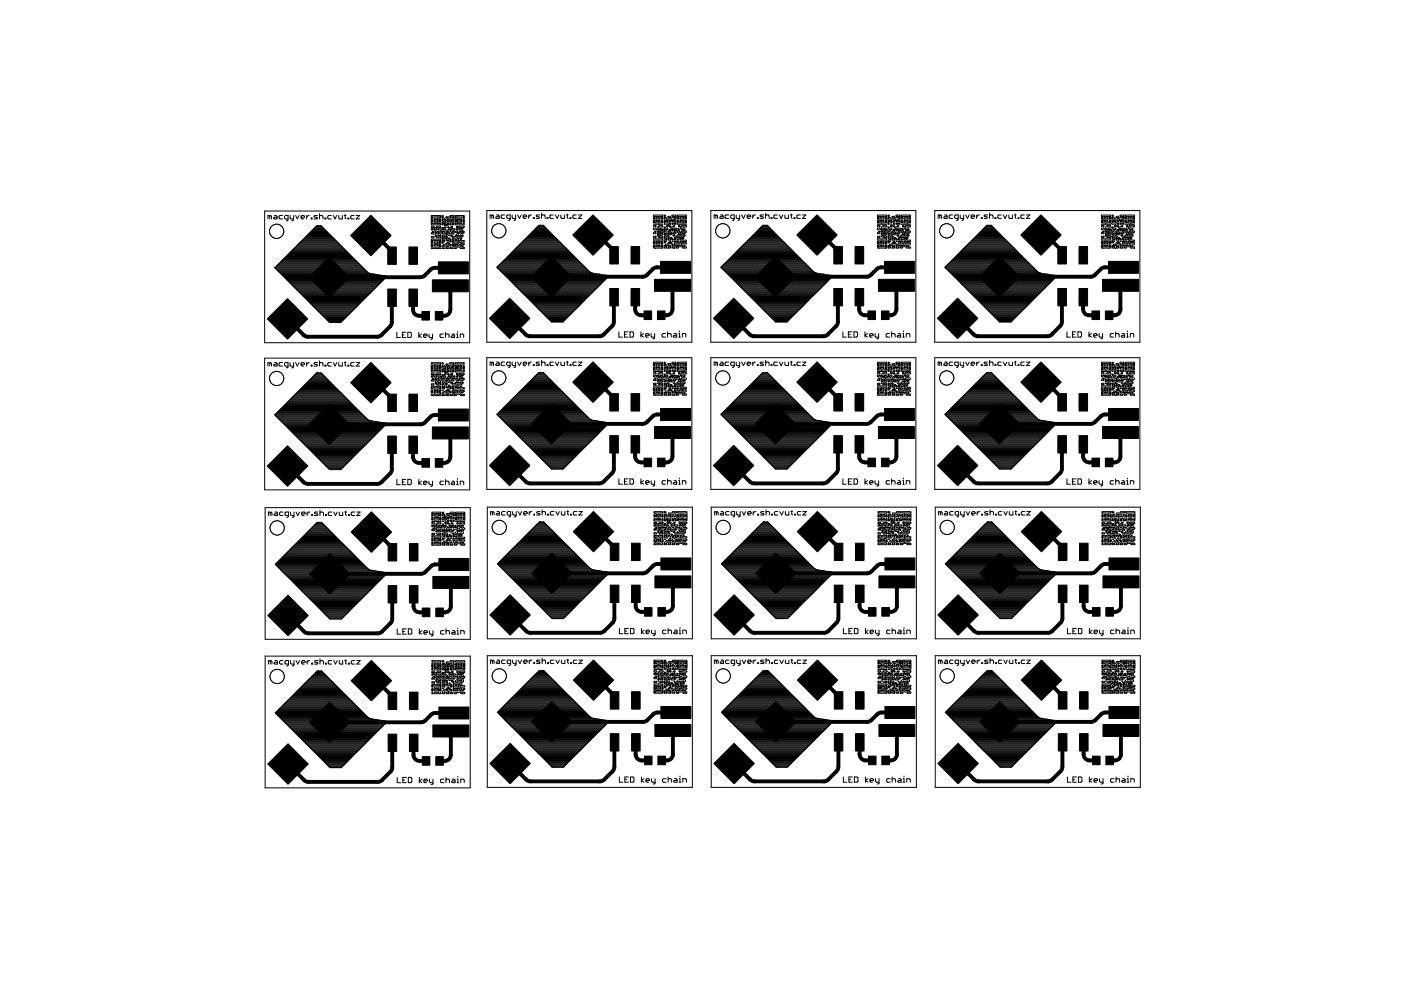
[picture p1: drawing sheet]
<svg xmlns="http://www.w3.org/2000/svg" width="297mm" height="210mm" viewBox="0 0 297 210" stroke-linecap="round" stroke-linejoin="round" font-family="sans-serif">
<g fill="#000" stroke="#000" stroke-width=".21">
<path d="M69.8 54.5l4.3 4.3-4.3 4.3-4.3-4.3zM82.2 52.4h1.8v3.6h-1.8zM82.4 53.9h1.3v1.6h-1.3zM74.3 49.9l4.3-4.3 4.3 4.3-4.3 4.3zM86.7 52.4h1.8v3.6h-1.8zM86.9 53.9h1.3v1.6h-1.3zM91.7 59.3h7.6v2.6h-7.6zM92.9 55.5h6.4v2.6h-6.4zM116.9 54.4l4.3 4.3-4.3 4.3-4.3-4.3zM129.3 52.3h1.8v3.7h-1.8zM129.5 53.8h1.3v1.6h-1.3zM121.4 49.8l4.3-4.2 4.3 4.2-4.3 4.3z"/>
<path d="M133.8 52.3h1.8v3.7h-1.8zM134 53.8h1.3v1.6h-1.3zM138.8 59.2h7.6v2.6h-7.6zM140 55.4h6.4v2.6h-6.4zM160.1 58.7l4.3-4.3 4.3 4.3-4.3 4.3zM176.8 52.3h1.8v3.7h-1.8zM177 53.8h1.3v1.6h-1.3zM168.9 49.8l4.3-4.2 4.3 4.2-4.3 4.3zM181.3 52.3h1.8v3.7h-1.8zM181.5 53.8h1.3v1.6h-1.3zM186.2 59.2h7.7v2.6h-7.7zM187.5 55.4h6.4v2.6h-6.4z"/>
<path d="M207.6 58.7l4.3-4.3 4.3 4.3-4.3 4.3zM224.3 52.3h1.8v3.7h-1.8zM224.5 53.8h1.3v1.6h-1.3zM216.4 49.8l4.3-4.2 4.3 4.2-4.3 4.3zM228.8 52.3h1.8v3.7h-1.8zM229 53.8h1.3v1.6h-1.3zM233.7 59.2h7.7v2.6h-7.7zM235 55.4h6.4v2.6h-6.4zM56.7 67.6l4.3-4.3 4.3 4.3-4.3 4.3zM82.2 61.3h1.8v3.7h-1.8zM82.4 61.9h1.3v1.6h-1.3zM86.7 61.3h1.8v3.7h-1.8z"/>
<path d="M86.9 61.9h1.3v1.6h-1.3zM89.5 66h1.6v1.9h-1.6zM92.3 66h1.6v1.9h-1.6zM103.8 67.5l4.3-4.3 4.3 4.3-4.3 4.3zM129.3 61.2h1.8v3.7h-1.8zM129.5 61.8h1.3v1.6h-1.3zM133.8 61.2h1.8v3.7h-1.8zM134 61.8h1.3v1.6h-1.3zM136.5 65.9h1.7v1.9h-1.7zM139.4 65.9h1.6v1.9h-1.6zM151.3 67.5l4.3-4.3 4.2 4.3-4.2 4.3zM176.8 61.2h1.8v3.7h-1.8z"/>
<path d="M177 61.8h1.3v1.6h-1.3zM181.3 61.2h1.8v3.7h-1.8zM181.5 61.8h1.3v1.6h-1.3zM184 65.9h1.6v1.9h-1.6zM186.9 65.9h1.6v1.9h-1.6zM198.8 67.5l4.2-4.3 4.3 4.3-4.3 4.3zM224.3 61.2h1.8v3.7h-1.8zM224.5 61.8h1.3v1.6h-1.3zM228.8 61.2h1.8v3.7h-1.8zM229 61.8h1.3v1.6h-1.3zM231.5 65.9h1.6v1.9h-1.6zM234.4 65.9h1.6v1.9h-1.6z"/>
<path d="M56.7 98.8l4.3-4.3 4.3 4.3-4.3 4.3zM65.5 90l4.3-4.3 4.3 4.3-4.3 4.3zM82.2 92.5h1.8v3.6h-1.8zM82.2 83.6h1.8v3.6h-1.8zM82.4 85.1h1.3v1.6h-1.3zM82.4 93.1h1.3v1.5h-1.3zM74.3 81.1l4.3-4.3 4.3 4.3-4.3 4.3zM86.7 92.5h1.8v3.6h-1.8zM86.7 83.6h1.8v3.6h-1.8zM86.9 85.1h1.3v1.6h-1.3zM86.9 93.1h1.3v1.5h-1.3zM89.5 97.2h1.6v1.9h-1.6z"/>
<path d="M91.7 90.5h7.6v2.6h-7.6zM92.3 97.2h1.6v1.9h-1.6zM92.9 86.7h6.4v2.6h-6.4zM103.8 98.7l4.3-4.3 4.3 4.3-4.3 4.3zM116.9 85.6l4.3 4.3-4.3 4.2-4.3-4.2zM129.3 92.4h1.8v3.7h-1.8zM129.3 83.5h1.8v3.6h-1.8zM129.5 85h1.3v1.6h-1.3zM129.5 93h1.3v1.6h-1.3zM121.4 81l4.3-4.3 4.3 4.3-4.3 4.3zM133.8 92.4h1.8v3.7h-1.8zM133.8 83.5h1.8v3.6h-1.8z"/>
<path d="M134 85h1.3v1.6h-1.3zM134 93h1.3v1.6h-1.3zM136.5 97.1h1.7v1.9h-1.7zM138.8 90.4h7.6v2.6h-7.6zM139.4 97.1h1.6v1.9h-1.6zM140 86.6h6.4v2.6h-6.4zM151.3 98.7l4.3-4.3 4.2 4.3-4.2 4.3zM160.1 89.9l4.3-4.3 4.3 4.3-4.3 4.2zM176.8 92.4h1.8v3.7h-1.8zM176.8 83.5h1.8v3.6h-1.8zM177 85h1.3v1.6h-1.3zM177 93h1.3v1.6h-1.3z"/>
<path d="M168.9 81l4.3-4.3 4.3 4.3-4.3 4.3zM181.3 92.4h1.8v3.7h-1.8zM181.3 83.5h1.8v3.6h-1.8zM181.5 85h1.3v1.6h-1.3zM181.5 93h1.3v1.6h-1.3zM184 97.1h1.6v1.9h-1.6zM186.2 90.4h7.7v2.6h-7.7zM186.9 97.1h1.6v1.9h-1.6zM187.5 86.6h6.4v2.6h-6.4zM203 94.4l4.3 4.3-4.3 4.3-4.2-4.3zM207.6 89.9l4.3-4.3 4.3 4.3-4.3 4.2zM224.3 92.4h1.8v3.7h-1.8z"/>
<path d="M224.3 83.5h1.8v3.6h-1.8zM224.5 85h1.3v1.6h-1.3zM224.5 93h1.3v1.6h-1.3zM220.7 76.7l4.3 4.3-4.3 4.3-4.3-4.3zM228.8 92.4h1.8v3.7h-1.8zM228.8 83.5h1.8v3.6h-1.8zM229 85h1.3v1.6h-1.3zM229 93h1.3v1.6h-1.3zM231.5 97.1h1.6v1.9h-1.6zM233.7 90.4h7.7v2.6h-7.7zM234.4 97.1h1.6v1.9h-1.6zM235 86.6h6.4v2.6h-6.4z"/>
<path d="M82.3 115.3h1.8v3.6h-1.8zM82.5 116.8h1.3v1.6h-1.3zM74.4 112.8l4.3-4.3 4.3 4.3-4.3 4.3zM86.8 115.3h1.8v3.6h-1.8zM87 116.8h1.3v1.6h-1.3zM93 118.4h6.4v2.5h-6.4zM129.4 115.2h1.8v3.7h-1.8zM129.6 116.7h1.3v1.6h-1.3zM121.5 112.7l4.3-4.3 4.3 4.3-4.3 4.3zM133.9 115.2h1.8v3.7h-1.8zM134.1 116.7h1.3v1.6h-1.3zM140.1 118.3h6.4v2.5h-6.4z"/>
<path d="M176.9 115.2h1.8v3.7h-1.8zM177.1 116.7h1.3v1.6h-1.3zM169 112.7l4.3-4.3 4.3 4.3-4.3 4.3zM181.4 115.2h1.8v3.7h-1.8zM181.6 116.7h1.3v1.6h-1.3zM187.6 118.3h6.4v2.5h-6.4zM224.4 115.2h1.8v3.7h-1.8zM224.6 116.7h1.3v1.6h-1.3zM216.5 112.7l4.3-4.3 4.3 4.3-4.3 4.3zM228.9 115.2h1.8v3.7h-1.8zM229.1 116.7h1.3v1.6h-1.3zM235.1 118.3h6.4v2.5h-6.4z"/>
<path d="M61.1 126.2l4.3 4.3-4.3 4.3-4.3-4.3zM69.9 117.4l4.3 4.3-4.3 4.2-4.3-4.2zM82.3 124.2h1.8v3.6h-1.8zM82.5 124.8h1.3v1.5h-1.3zM86.8 124.2h1.8v3.6h-1.8zM87 124.8h1.3v1.5h-1.3zM89.5 128.9h1.6v1.8h-1.6zM91.8 122.2h7.6v2.6h-7.6zM92.4 128.9h1.6v1.8h-1.6zM103.9 130.4l4.3-4.3 4.2 4.3-4.2 4.3zM112.7 121.6l4.3-4.3 4.3 4.3-4.3 4.3zM129.4 124.1h1.8v3.6h-1.8z"/>
<path d="M129.6 124.7h1.3v1.5h-1.3zM133.9 124.1h1.8v3.6h-1.8zM134.1 124.7h1.3v1.5h-1.3zM136.6 128.8h1.6v1.8h-1.6zM138.9 122.1h7.6v2.6h-7.6zM139.5 128.8h1.6v1.8h-1.6zM151.4 130.4l4.2-4.3 4.3 4.3-4.3 4.3zM160.2 121.6l4.3-4.3 4.3 4.3-4.3 4.3zM176.9 124.1h1.8v3.6h-1.8zM177.1 124.7h1.3v1.5h-1.3zM181.4 124.1h1.8v3.6h-1.8zM181.6 124.7h1.3v1.5h-1.3z"/>
<path d="M184.1 128.8h1.6v1.8h-1.6zM186.4 122.1h7.6v2.6h-7.6zM187 128.8h1.6v1.8h-1.6zM198.8 130.4l4.3-4.3 4.3 4.3-4.3 4.3zM207.7 121.6l4.3-4.3 4.3 4.3-4.3 4.3zM224.4 124.1h1.8v3.6h-1.8zM224.6 124.7h1.3v1.5h-1.3zM228.9 124.1h1.8v3.6h-1.8zM229.1 124.7h1.3v1.5h-1.3zM231.6 128.8h1.6v1.8h-1.6zM233.8 122.1h7.7v2.6h-7.7zM234.5 128.8h1.6v1.8h-1.6z"/>
<path d="M65.6 153.1l4.3-4.2 4.3 4.2-4.3 4.3zM82.3 155.7h1.8v3.6h-1.8zM82.3 146.7h1.8v3.7h-1.8zM82.5 148.3h1.3v1.6h-1.3zM82.5 156.3h1.3v1.5h-1.3zM74.4 144.3l4.3-4.3 4.3 4.3-4.3 4.3zM86.8 155.7h1.8v3.6h-1.8zM86.8 146.7h1.8v3.7h-1.8zM87 148.3h1.3v1.6h-1.3zM87 156.3h1.3v1.5h-1.3zM91.8 153.7h7.6v2.6h-7.6zM93 149.9h6.4v2.5h-6.4z"/>
<path d="M112.7 153.1l4.3-4.3 4.3 4.3-4.3 4.2zM129.4 155.6h1.8v3.6h-1.8zM129.4 146.7h1.8v3.6h-1.8zM129.6 148.2h1.3v1.6h-1.3zM129.6 156.2h1.3v1.5h-1.3zM121.5 144.2l4.3-4.3 4.3 4.3-4.3 4.3zM133.9 155.6h1.8v3.6h-1.8zM133.9 146.7h1.8v3.6h-1.8zM134.1 148.2h1.3v1.6h-1.3zM134.1 156.2h1.3v1.5h-1.3zM138.9 153.6h7.6v2.5h-7.6zM140.1 149.8h6.4v2.5h-6.4z"/>
<path d="M160.2 153.1l4.3-4.3 4.3 4.3-4.3 4.2zM176.9 155.6h1.8v3.6h-1.8zM176.9 146.7h1.8v3.6h-1.8zM177.1 148.2h1.3v1.6h-1.3zM177.1 156.2h1.3v1.5h-1.3zM173.3 139.9l4.3 4.3-4.3 4.3-4.3-4.3zM181.4 155.6h1.8v3.6h-1.8zM181.4 146.7h1.8v3.6h-1.8zM181.6 148.2h1.3v1.6h-1.3zM181.6 156.2h1.3v1.5h-1.3zM186.4 153.6h7.6v2.5h-7.6zM187.6 149.8h6.4v2.5h-6.4z"/>
<path d="M207.7 153.1l4.3-4.3 4.3 4.3-4.3 4.2zM224.4 155.6h1.8v3.6h-1.8zM224.4 146.7h1.8v3.6h-1.8zM224.6 148.2h1.3v1.6h-1.3zM224.6 156.2h1.3v1.5h-1.3zM216.5 144.2l4.3-4.3 4.3 4.3-4.3 4.3zM228.9 155.6h1.8v3.6h-1.8zM228.9 146.7h1.8v3.6h-1.8zM229.1 148.2h1.3v1.6h-1.3zM229.1 156.2h1.3v1.5h-1.3zM233.8 153.6h7.7v2.5h-7.7zM235.1 149.8h6.4v2.5h-6.4z"/>
<path d="M56.8 162l4.3-4.3 4.3 4.3-4.3 4.3zM89.5 160.4h1.6v1.8h-1.6zM92.4 160.4h1.6v1.8h-1.6zM103.9 161.9l4.3-4.3 4.2 4.3-4.2 4.3zM136.6 160.3h1.6v1.8h-1.6zM139.5 160.3h1.6v1.8h-1.6zM151.4 161.9l4.2-4.3 4.3 4.3-4.3 4.3zM184.1 160.3h1.6v1.8h-1.6zM187 160.3h1.6v1.8h-1.6zM198.8 161.9l4.3-4.3 4.3 4.3-4.3 4.3zM231.6 160.3h1.6v1.8h-1.6zM234.5 160.3h1.6v1.8h-1.6z"/>
</g>
<g fill="none" stroke="#000" stroke-width=".21">
<path d="M57.2 45.9l-.4-.2v.7M57.2 45.9v.5M57.2 45.9l.2-.2 .2 .2v.5M58.2 45.7h.3l.2 .2v.5h-.5l-.2-.2 .2-.1h.5M59.9 45.7h-.5l-.2 .2v.3l.2 .2h.5M61.1 46.4h-.6l-.2-.2v-.3l.2-.2h.6v.9l-.4 .2M61.5 45.7v.5l.2 .2h.6M62.3 45.7v.9l-.4 .2M62.7 45.7l.3 .7 .4-.7M63.8 46.1h.8l-.2-.4h-.4l-.2 .2v.3l.2 .2h.4M65 45.7v.7M65.6 45.7l-.6 .4"/>
<path d="M66 46.2h.2v.2h-.2zM67.3 45.7h-.5l-.2 .2 .7 .3-.2 .2h-.5M67.7 45.3v1.1M67.7 45.9l.2-.2h.4l.2 .2v.5M68.9 46.2h.2v.2h-.2zM70.2 45.7h-.5l-.2 .2v.3l.2 .2h.5M70.7 45.7l.3 .7 .4-.7M71.8 45.7v.5l.2 .2h.6v-.7M73 45.7h.4M73.2 45.5v.7l.2 .2M73.8 46.2h.2v.2h-.2zM75.1 45.7h-.6l-.1 .2v.3l.1 .2h.6"/>
<path d="M75.5 45.7h.8l-.8 .7h.8M104.3 45.8l-.4-.2v.7M104.3 45.8v.5M104.3 45.8l.2-.2 .1 .2v.5M105.3 45.6h.3l.2 .2v.5h-.5l-.2-.2 .2-.1h.5M107 45.6h-.6l-.1 .2v.3l.1 .2h.6M108.2 46.3h-.6l-.2-.2v-.3l.2-.2h.6v.9l-.4 .2M108.6 45.6v.5l.2 .2h.5M109.3 45.6v.9l-.3 .2M109.7 45.6l.4 .7 .4-.7M110.9 46h.8l-.2-.4h-.4l-.2 .2v.3l.2 .2h.4M112.1 45.6v.7"/>
<path d="M112.6 45.6l-.5 .4M113.1 46.1h.2v.2h-.2zM114.4 45.6h-.6l-.1 .2 .1 .2h.4l.2 .1-.2 .2h-.5M114.8 45.2v1.1M114.8 45.8l.2-.2h.4l.2 .2v.5M116 46.1h.2v.2h-.2zM117.3 45.6h-.5l-.2 .2v.3l.2 .2h.5M117.8 45.6l.3 .7 .4-.7M118.9 45.6v.5l.2 .2h.6v-.7M120.1 45.6h.4M120.3 45.4v.7l.2 .2M120.9 46.1h.2v.2h-.2z"/>
<path d="M122.2 45.6h-.6l-.1 .2v.3l.1 .2h.6M122.6 45.6h.8l-.8 .7h.8M151.8 45.8l.2-.2 .1 .2v.5M151.8 45.8l-.4-.2v.7M151.8 45.8v.5M152.8 45.6h.3l.2 .2v.5h-.5l-.2-.2 .2-.1h.5M154.5 45.6h-.6l-.2 .2v.3l.2 .2h.6M155.7 46.3h-.6l-.2-.2v-.3l.2-.2h.6v.9l-.4 .2M156.1 45.6v.5l.2 .2h.5M156.8 45.6v.9l-.3 .2M157.2 45.6l.4 .7 .4-.7M158.4 46h.8l-.2-.4h-.4l-.2 .2v.3l.2 .2h.4"/>
<path d="M159.6 45.6v.7M160.1 45.6h-.1l-.4 .4M160.6 46.1h.1v.2h-.1zM161.9 45.6h-.6l-.2 .2 .8 .3-.2 .2h-.6M162.3 45.2v1.1M162.3 45.8l.2-.2h.4l.2 .2v.5M163.5 46.1h.2v.2h-.2zM164.8 45.6h-.5l-.2 .2v.3l.2 .2h.5M165.2 45.6l.4 .7 .4-.7M166.4 45.6v.5l.2 .2h.6v-.7M167.6 45.6h.4M167.8 45.4v.7l.2 .2"/>
<path d="M168.4 46.1h.2v.2h-.2zM169.7 45.6h-.6l-.1 .2v.3l.1 .2h.6M170.1 45.6h.8l-.8 .7h.8M199.3 45.8l-.4-.2v.7M199.3 45.8v.5M199.3 45.8l.2-.2 .1 .2v.5M200.3 45.6h.3l.2 .2v.5h-.5l-.2-.2 .2-.1h.5M202 45.6h-.6l-.2 .2v.3l.2 .2h.6M203.2 46.3h-.6l-.2-.2v-.3l.2-.2h.6v.9l-.4 .2M203.6 45.6v.5l.2 .2h.5M204.3 45.6v.9l-.4 .2M204.7 45.6l.4 .7 .4-.7"/>
<path d="M205.9 46h.8l-.2-.4h-.4l-.2 .2v.3l.2 .2h.4M207.1 45.6v.7M207.6 45.6l-.5 .4M208 46.1h.2v.2h-.2zM209.4 45.6h-.6l-.2 .2 .8 .3-.2 .2h-.6M209.8 45.2v1.1M209.8 45.8l.2-.2h.4l.1 .2v.5M211 46.1h.2v.2h-.2zM212.3 45.6h-.5l-.2 .2v.3l.2 .2h.5M212.7 45.6l.4 .7 .4-.7M213.9 45.6v.5l.2 .2h.6v-.7M215.1 45.6h.3"/>
<path d="M215.3 45.4v.7l.1 .2M215.9 46.1h.1v.2h-.1zM217.2 45.6h-.6l-.2 .2v.3l.2 .2h.6M217.6 45.6h.8l-.8 .7h.8M57.2 77l-.4-.1v.7M57.2 77v.6M57.2 77l.2-.1 .2 .1v.6M58.2 76.9h.3l.2 .1v.6h-.5l-.2-.2 .2-.2h.5M59.9 76.9h-.5l-.2 .1v.4l.2 .2h.5M61.1 77.6h-.6l-.2-.2v-.4l.2-.1h.6v.9l-.4 .2M61.5 76.9v.5l.2 .2h.6M62.3 76.9v.9l-.4 .2"/>
<path d="M62.7 76.9l.3 .7 .4-.7M63.8 77.2h.8l-.2-.3-.6 .1v.4l.2 .2h.4M65 76.9v.7M65.6 76.9l-.6 .3M66 77.4h.2v.2h-.2zM67.3 76.9h-.5l-.2 .1 .7 .4-.2 .2h-.5M67.7 77l.6-.1 .2 .1v.6M67.7 76.5v1.1M68.9 77.4h.2v.2h-.2zM70.2 76.9h-.5l-.2 .1v.4l.2 .2h.5M70.7 76.9l.3 .7 .4-.7M71.8 76.9v.5l.2 .2h.6v-.7"/>
<path d="M73 76.9h.4M73.2 76.7v.7l.2 .2M73.8 77.4h.2v.2h-.2zM75.1 76.9h-.6l-.1 .1v.4l.1 .2h.6M75.5 76.9h.8l-.8 .7h.8M84.1 70.4v1.2h.8M85.3 71h.4M86 70.4h-.7v1.2h.7M86.5 70.4h.5l.2 .2v.8l-.2 .2h-.5zM88.8 70.4v1.2M89.4 70.8l-.6 .4 .6 .4M89.8 71.2h.7l-.2-.4h-.3l-.2 .2 .2 .6h.3"/>
<path d="M91 70.8v.6l.1 .2h.6M91.7 70.8v1l-.4 .1M94 70.8h-.5l-.2 .2v.4l.2 .2h.5M94.4 70.4v1.2M94.4 71l.2-.2h.4l.2 .2v.6M95.8 70.8h.4l.2 .2v.6h-.6l-.2-.2 .2-.2h.6M96.8 70.8h.2v.8M96.8 71.6h.4M97 70.3v.1M97.6 71.6v-.8h.5l.2 .2v.6M104.3 77l-.4-.2v.7M104.3 77v.5"/>
<path d="M104.3 77l.2-.2 .1 .2v.5M105.3 76.8h.3l.2 .2v.5h-.5l-.2-.2 .2-.1h.5M107 76.8h-.6l-.1 .2v.3l.1 .2h.6M108.2 77.5h-.6l-.2-.2v-.3l.2-.2h.6v.9l-.4 .2M108.6 76.8v.5l.2 .2h.5M109.3 76.8v.9l-.3 .2M109.7 76.8l.4 .7 .4-.7M110.9 77.2h.8l-.2-.4h-.4l-.2 .2 .2 .5h.4M112.1 76.8v.7M112.6 76.8l-.5 .4M113.1 77.3h.2v.2h-.2zM114.4 76.8h-.6l-.1 .2 .1 .2h.4l.2 .1-.2 .2h-.5"/>
<path d="M114.8 77l.2-.2h.4l.2 .2v.5M114.8 76.4v1.1M116 77.3h.2v.2h-.2zM117.3 76.8h-.5l-.2 .2 .2 .5h.5M117.8 76.8l.3 .7 .4-.7M118.9 76.8v.5l.2 .2h.6v-.7M120.1 76.8h.4M120.3 76.6v.7l.2 .2M120.9 77.3h.2v.2h-.2zM122.2 76.8h-.6l-.1 .2v.3l.1 .2h.6M122.6 76.8h.8l-.8 .7h.8M131.2 70.4v1.1h.8"/>
<path d="M132.4 70.9h.4M133.1 70.4h-.7v1.1h.7M133.6 70.4h.5l.2 .1v.8l-.2 .2h-.5zM135.9 70.4v1.1M136.5 70.7l-.6 .4 .6 .4M136.9 71.1h.7l-.2-.4h-.3l-.2 .2v.4l.2 .2h.3M138 70.7v.6l.2 .2h.6M138.8 70.7v.9l-.4 .2M141.1 70.7h-.5l-.2 .2v.4l.2 .2h.5M141.5 70.4v1.1M141.5 70.9l.2-.2h.4l.2 .2v.6M142.9 70.7h.4l.2 .2v.6h-.6l-.2-.2 .2-.2h.6"/>
<path d="M143.9 70.7h.2v.8M143.9 71.5h.4M144.1 70.2v.2M144.7 71.5v-.8h.5l.2 .2v.6M151.8 77l-.4-.2v.7M151.8 77v.5M151.8 77l.2-.2 .1 .2v.5M152.8 76.8h.3l.2 .2v.5h-.5l-.2-.2 .2-.1h.5M154.5 76.8h-.6l-.2 .2v.3l.2 .2h.6M155.7 77.5h-.6l-.2-.2 .2-.5h.6v.9l-.4 .2M156.1 76.8v.5l.2 .2h.5M156.8 76.8v.9l-.3 .2"/>
<path d="M157.2 76.8l.4 .7 .4-.7M158.4 77.2h.8l-.2-.4h-.4l-.2 .2v.3l.2 .2h.4M159.6 76.8v.7M160.1 76.8h-.1l-.4 .4M160.6 77.3h.1v.2h-.1zM161.9 76.8h-.6l-.2 .2 .2 .2h.4l.2 .1-.2 .2h-.6M162.3 77l.2-.2h.4l.2 .2v.5M162.3 76.4v1.1M163.5 77.3h.2v.2h-.2zM164.8 76.8h-.5l-.2 .2v.3l.2 .2h.5M165.2 76.8l.4 .7 .4-.7M166.4 76.8v.5l.2 .2h.6v-.7"/>
<path d="M167.6 76.8h.4M167.8 76.6v.7l.2 .2M168.4 77.3h.2v.2h-.2zM169.7 76.8h-.6l-.1 .2 .1 .5h.6M170.1 76.8h.8l-.8 .7h.8M178.7 70.4v1.1h.8M179.9 70.9h.4M180.6 70.4h-.7v1.1h.7M181.1 70.4h.5l.2 .1v.8l-.2 .2h-.5zM183.4 70.4v1.1M183.9 70.7l-.5 .4 .5 .4M184.4 71.1h.7l-.2-.4h-.3l-.2 .2v.4l.2 .2h.3"/>
<path d="M185.5 70.7v.6l.2 .2h.6M186.3 70.7v.9l-.4 .2M188.6 70.7h-.5l-.2 .2v.4l.2 .2h.5M189 70.9l.2-.2h.4l.2 .2v.6M189 70.4v1.1M190.4 70.7h.4l.1 .2v.6h-.5l-.2-.2 .2-.2h.5M191.4 70.7h.2v.8M191.4 71.5h.3M191.6 70.2v.2M192.2 71.5v-.8h.5l.2 .2v.6M199.3 77l-.4-.2v.7M199.3 77v.5"/>
<path d="M199.3 77l.2-.2 .1 .2v.5M200.3 76.8h.3l.2 .2v.5h-.5l-.2-.2 .2-.1h.5M202 76.8h-.6l-.2 .2v.3l.2 .2h.6M203.2 77.5h-.6l-.2-.2v-.3l.2-.2h.6v.9l-.4 .2M203.6 76.8v.5l.2 .2h.5M204.3 76.8v.9l-.4 .2M204.7 76.8l.4 .7 .4-.7M205.9 77.2h.8l-.2-.4h-.4l-.2 .2v.3l.2 .2h.4M207.1 76.8v.7M207.6 76.8l-.5 .4M208 77.3h.2v.2h-.2zM209.4 76.8h-.6l-.2 .2 .2 .2 .6 .1-.2 .2h-.6"/>
<path d="M209.8 77l.2-.2h.4l.1 .2v.5M209.8 76.4v1.1M211 77.3h.2v.2h-.2zM212.3 76.8h-.5l-.2 .2v.3l.2 .2h.5M212.7 76.8l.4 .7 .4-.7M213.9 76.8v.5l.2 .2h.6v-.7M215.1 76.8h.3M215.3 76.6v.7l.1 .2M215.9 77.3h.1v.2h-.1zM217.2 76.8h-.6l-.2 .2v.3l.2 .2h.6M217.6 76.8h.8l-.8 .7h.8M226.2 70.4v1.1h.7"/>
<path d="M227.4 70.9h.4M228.1 70.4h-.7v1.1h.7M228.5 70.4h.6l.2 .1v.8l-.2 .2h-.6zM230.9 70.4v1.1M231.4 70.7l-.5 .4 .5 .4M231.9 71.1h.7l-.2-.4h-.3l-.2 .2v.4l.2 .2h.3M233 70.7v.6l.2 .2h.6M233.8 70.7v.9l-.4 .2M236.1 70.7h-.6l-.1 .2v.4l.1 .2h.6M236.5 70.4v1.1M236.5 70.9l.2-.2h.4l.2 .2v.6M237.9 70.7h.4l.1 .2v.6h-.5l-.2-.2 .2-.2h.5"/>
<path d="M238.9 70.7h.2v.8M238.9 71.5h.3M239.1 70.2v.2M239.6 71.5v-.8h.6l.2 .2v.6M57.3 108.8l-.4-.2v.7M57.3 108.8v.5M57.3 108.8l.2-.2 .2 .2v.5M58.3 108.6h.4l.1 .2v.5h-.5l-.2-.2 .2-.2h.5M60 108.6h-.6l-.1 .2 .1 .5h.6M61.2 109.3h-.6l-.2-.2v-.3l.2-.2h.6v.9l-.4 .2M61.6 108.6v.5l.2 .2h.5M62.3 108.6v.9l-.3 .2"/>
<path d="M62.8 108.6l.3 .7 .4-.7M63.9 108.9h.8l-.2-.3h-.4l-.2 .2 .2 .5h.4M65.1 108.6v.7M65.7 108.6h-.2l-.4 .3M66.1 109.1h.2v.2h-.2zM67.4 108.6h-.6l-.1 .2 .1 .1h.4l.2 .2-.2 .2h-.5M67.8 108.2v1.1M67.8 108.8l.2-.2h.4l.2 .2v.5M69 109.1h.2v.2h-.2zM70.3 108.6h-.5l-.2 .2 .2 .5h.5M70.8 108.6l.3 .7 .4-.7M71.9 108.6v.5l.2 .2h.6v-.7"/>
<path d="M73.1 108.6h.4M73.3 108.4v.7l.2 .2M73.9 109.1h.2v.2h-.2zM75.2 108.6h-.5l-.2 .2v.3l.2 .2h.5M75.6 108.6h.8l-.8 .7h.8M84.1 101.6v1.2h.8M85.3 102.2h.4M86 101.6h-.7v1.2h.7M86.5 101.6h.5l.2 .2v.8l-.2 .2h-.5zM88.8 101.6v1.2M89.4 102l-.6 .4 .6 .4M89.8 102.4h.7l-.2-.4h-.3l-.2 .2 .2 .6h.3"/>
<path d="M91 102v.6l.1 .2h.6M91.7 102v1l-.4 .1M94 102h-.5l-.2 .2v.4l.2 .2h.5M94.4 102.2l.2-.2h.4l.2 .2v.6M94.4 101.6v1.2M95.8 102h.4l.2 .2v.6h-.6l-.2-.2 .2-.2h.6M96.8 102.8h.4M96.8 102h.2v.8M97 101.5v.1M97.6 102.8v-.8h.5l.2 .2v.6M104.4 108.6l-.4-.1v.7M104.4 108.6v.6"/>
<path d="M104.4 108.6l.2-.1 .2 .1v.6M105.4 108.5h.3l.2 .1v.6h-.5l-.2-.2 .2-.2h.5M107.1 108.5h-.6l-.2 .1v.4l.2 .2h.6M108.3 109.2h-.6l-.2-.2v-.4l.2-.1h.6v.9l-.4 .2M108.7 108.5v.5l.2 .2h.5M109.4 108.5v.9l-.3 .2M109.9 108.5l.3 .7 .4-.7M111 108.8h.8l-.2-.3h-.4l-.2 .1v.4l.2 .2h.4M112.2 108.5v.7M112.8 108.5h-.2l-.4 .3M113.2 109h.1v.2h-.1zM114.5 108.5h-.6l-.2 .1 .8 .4-.2 .2h-.6"/>
<path d="M114.9 108.1v1.1M114.9 108.6l.2-.1h.4l.2 .1v.6M116.1 109h.2v.2h-.2zM117.4 108.5h-.5l-.2 .1v.4l.2 .2h.5M117.9 108.5l.3 .7 .4-.7M119 108.5v.5l.2 .2h.6v-.7M120.2 108.5h.4M120.4 108.3v.7l.2 .2M121 109h.2v.2h-.2zM122.3 108.5h-.6l-.1 .1v.4l.1 .2h.6M122.7 108.5h.8l-.8 .7h.8M131.2 101.5v1.2h.8"/>
<path d="M132.4 102.1h.4M133.1 101.5h-.7v1.2h.7M133.6 101.5h.5l.2 .2v.8l-.2 .2h-.5zM135.9 101.5v1.2M136.5 101.9l-.6 .4 .6 .4M136.9 102.3h.7l-.2-.4h-.3l-.2 .2v.4l.2 .2h.3M138 101.9v.6l.2 .2h.6M138.8 101.9v.9l-.4 .2M141.1 101.9h-.5l-.2 .2v.4l.2 .2h.5M141.5 102.1l.2-.2h.4l.2 .2v.6M141.5 101.5v1.2M142.9 101.9h.4l.2 .2v.6h-.6l-.2-.2 .2-.2h.6"/>
<path d="M143.9 102.7h.4M143.9 101.9h.2v.8M144.1 101.4v.1M144.7 102.7v-.8h.5l.2 .2v.6M151.9 108.6l-.4-.1v.7M151.9 108.6v.6M151.9 108.6l.2-.1 .2 .1v.6M152.9 108.5h.3l.2 .1v.6h-.5l-.2-.2 .2-.2h.5M154.6 108.5h-.6l-.2 .1v.4l.2 .2h.6M155.8 109.2h-.6l-.2-.2v-.4l.2-.1h.6v.9l-.4 .2M156.2 108.5v.5l.2 .2h.5M156.9 108.5v.9l-.4 .2"/>
<path d="M157.4 108.5l.3 .7 .4-.7M158.5 108.8h.8l-.2-.3h-.4l-.2 .1v.4l.2 .2h.4M159.7 108.5v.7M160.3 108.5l-.6 .3M160.7 109h.1v.2h-.1zM162 108.5h-.6l-.2 .1 .8 .4-.2 .2h-.6M162.4 108.1v1.1M162.4 108.6l.2-.1h.4l.2 .1v.6M163.6 109h.2v.2h-.2zM164.9 108.5h-.5l-.2 .1v.4l.2 .2h.5M165.3 108.5l.4 .7 .4-.7M166.5 108.5v.5l.2 .2h.6v-.7"/>
<path d="M167.7 108.5h.3M167.9 108.3v.7l.1 .2M168.5 109h.1v.2h-.1zM169.8 108.5h-.6l-.2 .1v.4l.2 .2h.6M170.2 108.5h.8l-.8 .7h.8M178.7 101.5v1.2h.8M179.9 102.1h.4M180.6 101.5h-.7v1.2h.7M181.1 101.5h.5l.2 .2v.8l-.2 .2h-.5zM183.4 101.5v1.2M183.9 101.9l-.5 .4 .5 .4M184.4 102.3h.7l-.2-.4h-.3l-.2 .2v.4l.2 .2h.3"/>
<path d="M185.5 101.9v.6l.2 .2h.6M186.3 101.9v.9l-.4 .2M188.6 101.9h-.5l-.2 .2v.4l.2 .2h.5M189 102.1l.2-.2h.4l.2 .2v.6M189 101.5v1.2M190.4 101.9h.4l.1 .2v.6h-.5l-.2-.2 .2-.2h.5M191.4 102.7h.3M191.4 101.9h.2v.8M191.6 101.4v.1M192.2 102.7v-.8h.5l.2 .2v.6M199.4 108.6l-.4-.1v.7M199.4 108.6v.6"/>
<path d="M199.4 108.6l.2-.1 .1 .1v.6M200.3 108.5h.4l.2 .1v.6h-.6l-.1-.2 .1-.2h.6M202.1 108.5h-.6l-.2 .1v.4l.2 .2h.6M203.2 109.2h-.5l-.2-.2v-.4l.2-.1h.5v.9l-.3 .2M203.7 108.5v.5l.2 .2h.5M204.4 108.5v.9l-.4 .2M204.9 108.5l.3 .7 .4-.7M206 108.8h.8l-.2-.3h-.4l-.2 .1v.4l.6 .2M207.2 108.5v.7M207.8 108.5l-.6 .3M208.2 109h.1v.2h-.1zM209.5 108.5h-.6l-.2 .1 .8 .4-.2 .2h-.6"/>
<path d="M209.9 108.1v1.1M209.9 108.6l.2-.1h.4l.2 .1v.6M211.1 109h.2v.2h-.2zM212.4 108.5h-.5l-.2 .1v.4l.2 .2h.5M212.8 108.5l.4 .7 .4-.7M214 108.5v.5l.2 .2h.6v-.7M215.2 108.5h.3M215.3 108.3v.7l.2 .2M215.9 109h.2v.2h-.2zM217.3 108.5h-.6l-.2 .1v.4l.2 .2h.6M217.7 108.5h.7l-.7 .7h.7M226.2 101.5v1.2h.7"/>
<path d="M227.4 102.1h.4M228.1 101.5h-.7v1.2h.7M228.5 101.5h.6l.2 .2v.8l-.2 .2h-.6zM230.9 101.5v1.2M231.4 101.9l-.5 .4 .5 .4M231.9 102.3h.7l-.2-.4h-.3l-.2 .2v.4l.2 .2h.3M233 101.9v.6l.2 .2h.6M233.8 101.9v.9l-.4 .2M236.1 101.9h-.6l-.1 .2 .1 .6h.6M236.5 102.1l.2-.2h.4l.2 .2v.6M236.5 101.5v1.2M237.9 101.9h.4l.1 .2v.6h-.5l-.2-.2 .2-.2h.5"/>
<path d="M238.9 102.7h.3M238.9 101.9h.2v.8M239.1 101.4v.1M239.6 102.7v-.8h.6l.2 .2v.6M67.8 139.7v1.1M73.3 139.9v.7l.2 .2M84.2 133.3v1.2h.8M85.4 133.9h.4M86.1 133.3h-.7v1.2h.7M86.6 133.3h.5l.2 .2v.8l-.2 .2h-.5zM88.9 133.3v1.2M89.5 133.7l-.6 .4 .6 .4"/>
<path d="M89.9 134.1h.7l-.2-.4h-.3l-.2 .2v.4l.2 .2h.3M91 133.7v.6l.2 .2h.6M91.8 133.7v.9l-.4 .2M94.1 133.7h-.5l-.2 .2v.4l.2 .2h.5M94.6 133.3v1.2M94.6 133.9l.1-.2h.4l.2 .2v.6M95.9 133.7h.4l.2 .2v.6h-.6l-.2-.2 .2-.2h.6M96.9 133.7h.2v.8M96.9 134.5h.4M97.1 133.2v.1M97.7 134.5v-.8h.5l.2 .2v.6M105.4 140h.3l.2 .1v.6h-.5l-.2-.2 .2-.2h.5"/>
<path d="M107.1 140h-.6l-.2 .1v.4l.2 .2h.6M108.7 140v.5l.2 .2h.5M109.4 140v.9l-.3 .2M109.9 140l.3 .7 .4-.7M112.2 140v.7M112.8 140h-.2l-.4 .3M114.5 140h-.6l-.2 .1 .2 .2h.4l.2 .2-.2 .2h-.6M114.9 139.6v1.1M117.4 140h-.5l-.2 .1v.4l.2 .2h.5M117.9 140l.3 .7 .4-.7M119 140v.5l.2 .2h.6v-.7M120.2 140h.4"/>
<path d="M120.4 139.8v.7l.2 .2M122.3 140h-.6l-.1 .1 .1 .6h.6M122.7 140h.8l-.8 .7h.8M131.3 133.2v1.2h.8M132.5 133.8h.4M133.2 133.2h-.7v1.2h.7M133.7 133.2h.5l.2 .2v.8l-.2 .2h-.5zM136 133.2v1.2M136.5 133.6l-.5 .4 .5 .4M137 134h.7l-.2-.4h-.3l-.2 .2v.4l.2 .2h.3M138.1 133.6v.6l.2 .2h.6M138.9 133.6v.9l-.4 .2"/>
<path d="M141.2 133.6h-.5l-.2 .2v.4l.2 .2h.5M141.6 133.2v1.2M141.6 133.8l.2-.2h.4l.2 .2v.6M143 133.6h.4l.2 .2v.6h-.6l-.2-.2 .2-.2h.6M144 133.6h.2v.8M144 134.4h.4M144.2 133.1v.1M144.8 134.4v-.8h.5l.2 .2v.6M152.9 140h.3l.2 .1v.6h-.5l-.2-.2 .2-.2h.5M154.6 140h-.6l-.2 .1v.4l.2 .2h.6M156.2 140v.5l.2 .2h.5M156.9 140v.9l-.4 .2"/>
<path d="M157.4 140l.3 .7 .4-.7M159.7 140v.7M160.3 140l-.6 .3M162 140h-.6l-.2 .1 .8 .4-.2 .2h-.6M162.4 139.6v1.1M164.9 140h-.5l-.2 .1v.4l.2 .2h.5M165.3 140l.4 .7 .4-.7M166.5 140v.5l.2 .2h.6v-.7M167.7 140h.3M167.9 139.8v.7l.1 .2M169.8 140h-.6l-.2 .1v.4l.2 .2h.6M170.2 140h.8l-.8 .7h.8"/>
<path d="M178.8 133.2v1.2h.8M180 133.8h.4M180.7 133.2h-.7v1.2h.7M181.1 133.2h.6l.2 .2v.8l-.2 .2h-.6zM183.5 133.2v1.2M184 133.6l-.5 .4 .5 .4M184.5 134h.7l-.2-.4h-.3l-.2 .2v.4l.2 .2h.3M185.6 133.6v.6l.2 .2h.6M186.4 133.6v.9l-.4 .2M188.7 133.6h-.5l-.2 .2v.4l.2 .2h.5M189.1 133.2v1.2M189.1 133.8l.2-.2h.4l.2 .2v.6"/>
<path d="M190.5 133.6h.4l.2 .2v.6h-.6l-.2-.2 .2-.2h.6M191.5 133.6h.2v.8M191.5 134.4h.4M191.7 133.1v.1M192.3 134.4v-.8h.5l.2 .2v.6M200.3 140h.4l.2 .1v.6h-.6l-.1-.2 .1-.2h.6M202.1 140h-.6l-.2 .1v.4l.2 .2h.6M203.7 140v.5l.2 .2h.5M204.4 140v.9l-.4 .2M204.9 140l.3 .7 .4-.7M207.2 140v.7M207.8 140l-.6 .3"/>
<path d="M209.5 140h-.6l-.2 .1 .8 .4-.2 .2h-.6M209.9 139.6v1.1M212.4 140h-.5l-.2 .1v.4l.2 .2h.5M212.8 140l.4 .7 .4-.7M214 140v.5l.2 .2h.6v-.7M215.2 140h.3M215.3 139.8v.7l.2 .2M217.3 140h-.6l-.2 .1v.4l.2 .2h.6M217.7 140h.7l-.7 .7h.7M226.3 133.2v1.2h.8M227.5 133.8h.3M228.2 133.2h-.7v1.2h.7"/>
<path d="M228.6 133.2h.6l.2 .2v.8l-.2 .2h-.6zM231 133.2v1.2M231.5 133.6l-.5 .4 .5 .4M232 134h.7l-.2-.4h-.4l-.1 .2v.4l.1 .2h.4M233.1 133.6v.6l.2 .2h.6M233.9 133.6v.9l-.4 .2M236.2 133.6h-.6l-.1 .2v.4l.1 .2h.6M236.6 133.2v1.2M236.6 133.8l.2-.2h.4l.2 .2v.6M238 133.6h.4l.1 .2v.6h-.5l-.2-.2 .2-.2h.5M239 133.6h.2v.8M239 134.4h.4"/>
<path d="M239.2 133.1v.1M239.8 134.4v-.8h.5l.2 .2v.6M57.3 140.3l-.4-.2v.7M57.3 140.3v.5M57.3 140.3l.2-.2 .2 .2v.5M58.3 140.1h.4l.1 .2v.5h-.5l-.2-.2 .2-.2h.5M60 140.1h-.6l-.1 .2 .1 .5h.6M61.2 140.8h-.6l-.2-.2v-.3l.2-.2h.6v.9l-.4 .2M61.6 140.1v.5l.2 .2h.5M62.3 140.1v.9l-.3 .2M62.8 140.1l.3 .7 .4-.7M63.9 140.4h.8l-.2-.3h-.4l-.2 .2 .2 .5h.4"/>
<path d="M65.1 140.1v.7M65.7 140.1l-.6 .3M66.1 140.6h.2v.2h-.2zM67.4 140.1h-.6l-.1 .2 .7 .3-.2 .2h-.5M67.8 140.3l.2-.2h.4l.2 .2v.5M69 140.6h.2v.2h-.2zM70.3 140.1h-.5l-.2 .2 .2 .5h.5M70.8 140.1l.3 .7 .4-.7M71.9 140.1v.5l.2 .2h.6v-.7M73.1 140.1h.4M73.9 140.6h.2v.2h-.2zM75.2 140.1h-.5l-.2 .2v.3l.2 .2h.5"/>
<path d="M75.6 140.1h.8l-.8 .7h.8M104.4 140.1l-.4-.1v.7M104.4 140.1v.6M104.4 140.1l.2-.1 .2 .1v.6M108.3 140.7h-.6l-.2-.2 .2-.5h.6v.9l-.4 .2M111 140.3h.8l-.2-.3h-.4l-.2 .1v.4l.2 .2h.4M113.2 140.5h.1v.2h-.1zM114.9 140.1l.2-.1h.4l.2 .1v.6M116.1 140.5h.2v.2h-.2zM121 140.5h.2v.2h-.2zM151.9 140.1l-.4-.1v.7M151.9 140.1v.6"/>
<path d="M151.9 140.1l.2-.1 .2 .1v.6M155.8 140.7h-.6l-.2-.2v-.4l.2-.1h.6v.9l-.4 .2M158.5 140.3h.8l-.2-.3h-.4l-.2 .1v.4l.2 .2h.4M160.7 140.5h.1v.2h-.1zM162.4 140.1l.2-.1h.4l.2 .1v.6M163.6 140.5h.2v.2h-.2zM168.5 140.5h.1v.2h-.1zM199.4 140.1l-.4-.1v.7M199.4 140.1v.6M199.4 140.1l.2-.1 .1 .1v.6M203.2 140.7h-.5l-.2-.2v-.4l.2-.1h.5v.9l-.3 .2M206 140.3h.8l-.2-.3h-.4l-.2 .1v.4l.2 .2h.4"/>
<path d="M208.2 140.5h.1v.2h-.1zM209.9 140.1l.2-.1h.4l.2 .1v.6M211.1 140.5h.2v.2h-.2zM215.9 140.5h.2v.2h-.2zM84.2 164.8v1.1h.8M85.4 165.4h.4M86.1 164.8h-.7v1.1h.7M86.6 164.8h.5l.2 .2v.8l-.2 .1h-.5zM88.9 164.8v1.1M89.5 165.2l-.6 .4 .6 .3M89.9 165.6h.7l-.2-.4h-.3l-.2 .2v.4l.2 .1h.3M91 165.2v.6l.2 .1h.6"/>
<path d="M91.8 165.2v.9l-.4 .2M94.1 165.2h-.5l-.2 .2v.4l.2 .1h.5M94.6 165.4l.1-.2h.4l.2 .2v.5M94.6 164.8v1.1M95.9 165.2h.4l.2 .2v.5h-.6l-.2-.1 .2-.2h.6M96.9 165.9h.4M96.9 165.2h.2v.7M97.1 164.6v.2M97.7 165.9v-.7h.5l.2 .2v.5M131.3 164.7v1.1h.8M132.5 165.3h.4M133.2 164.7h-.7v1.1h.7"/>
<path d="M133.7 164.7h.5l.2 .2v.8l-.2 .1h-.5zM136 164.7v1.1M136.5 165.1l-.5 .4 .5 .3M137 165.5h.7l-.2-.4h-.3l-.2 .2v.4l.5 .1M138.1 165.1v.6l.2 .1h.6M138.9 165.1v.9l-.4 .2M141.2 165.1h-.5l-.2 .2v.4l.2 .1h.5M141.6 165.3l.2-.2h.4l.2 .2v.5M141.6 164.7v1.1M143 165.1h.4l.2 .2v.5h-.6l-.2-.1 .2-.2h.6M144 165.8h.4M144 165.1h.2v.7"/>
<path d="M144.2 164.5v.2M144.8 165.8v-.7h.5l.2 .2v.5M178.8 164.7v1.1h.8M180 165.3h.4M180.7 164.7h-.7v1.1h.7M181.1 164.7h.6l.2 .2v.8l-.2 .1h-.6zM183.5 164.7v1.1M184 165.1l-.5 .4 .5 .3M184.5 165.5h.7l-.2-.4h-.3l-.2 .2v.4l.5 .1M185.6 165.1v.6l.2 .1h.6M186.4 165.1v.9l-.4 .2M188.7 165.1h-.5l-.2 .2v.4l.2 .1h.5"/>
<path d="M189.1 165.3l.2-.2h.4l.2 .2v.5M189.1 164.7v1.1M190.5 165.1h.4l.2 .2v.5h-.6l-.2-.1 .2-.2h.6M191.5 165.8h.4M191.5 165.1h.2v.7M191.7 164.5v.2M192.3 165.8v-.7h.5l.2 .2v.5M226.3 164.7v1.1h.8M227.5 165.3h.3M228.2 164.7h-.7v1.1h.7M228.6 164.7h.6l.2 .2v.8l-.2 .1h-.6zM231 164.7v1.1"/>
<path d="M231.5 165.1l-.5 .4 .5 .3M232 165.5h.7l-.2-.4h-.4l-.1 .2v.4l.1 .1h.4M233.1 165.1v.6l.2 .1h.6M233.9 165.1v.9l-.4 .2M236.2 165.1h-.6l-.1 .2v.4l.1 .1h.6M236.6 165.3l.2-.2h.4l.2 .2v.5M236.6 164.7v1.1M238 165.1h.4l.1 .2v.5h-.5l-.2-.1 .2-.2h.5M239 165.8h.4M239 165.1h.2v.7M239.2 164.5v.2M239.8 165.8v-.7h.5l.2 .2v.5"/>
</g>
<g fill="none" stroke="#000" stroke-width=".83">
<path d="M79 49.2l4.4 4.4M96.1 56.8h-4.2l-.4 .2-1.6 1.6-.7 .2h-19.4M126.1 49.1l4.4 4.4M143.2 56.7h-4.2l-.4 .2-1.6 1.6-.8 .2h-19.3M173.6 49.1l4.4 4.4M190.7 56.7h-4.2l-.4 .2-1.7 1.6-.7 .2h-19.3M221 49.1l4.5 4.4M238.2 56.7h-4.2l-.4 .2-1.7 1.6-.7 .2h-19.3M83.1 62.7v5.9l-.4 .6-2 2-.4 .2h-15.3l-.6-.4-3.4-3.4M87.6 62.7v3l.1 .5 .4 .5 .5 .2 1.7 .1M95.5 60.6v5.1l-.1 .5-.4 .5a2.47 2.47 0 0 1-1.9 .3M130.2 62.6l-.1 6.1-2.1 2.2-.7 .4h-15.2l-.6-.4-3.4-3.4"/>
<path d="M134.7 62.6v3l.2 .8 .8 .4h1.7M142.6 60.5v5.1l-.1 .5-.4 .5a2.22 2.22 0 0 1-1.9 .2M177.7 62.6l-.1 6.1-2.1 2.2-.7 .4h-15.2l-.6-.4-3.4-3.4M182.2 62.6v3.3l.4 .7a2.54 2.54 0 0 0 2.2 .2M190.1 60.5l-.1 5.4-.4 .7a2.22 2.22 0 0 1-1.9 .2M225.1 62.6v5.9l-.2 .4-1.9 2-.7 .4h-15.2l-.6-.4-3.5-3.4M229.6 62.6v3l.2 .5 .3 .5 .5 .2h1.7M237.6 60.5l-.1 5.4-.4 .7a2.32 2.32 0 0 1-1.9 .2M79 80.4l4.4 4.4M83.1 93.9v5.9l-.4 .6-1.8 1.8-.6 .4h-15.3l-.6-.4-3.4-3.4M87.6 93.9v3l.1 .5 .4 .5 .5 .2h1.7M95.5 91.8v5.1l-.1 .5-.4 .5a2.47 2.47 0 0 1-1.9 .2"/>
<path d="M96.1 88l-4.4 .1-1.8 1.6-.7 .3h-19.4M126.1 80.3l4.4 4.4M130.2 93.8l-.1 6.1-2.1 2.2-.7 .4h-15.2l-.6-.4-3.4-3.4M134.7 93.8v3l.1 .5 .3 .5 .6 .2h1.7M142.6 91.7v5.1l-.1 .5-.4 .5a2.47 2.47 0 0 1-1.9 .2M143.2 87.9h-4.2l-.4 .2-1.6 1.5-.8 .3h-19.3M173.6 80.3l4.4 4.4M177.7 93.8l-.1 6.1-2.1 2.2-.7 .4h-15.2l-.6-.4-3.4-3.4M182.2 93.8v3.2l.4 .8a2.82 2.82 0 0 0 2.2 .2M190.1 91.7v5.1l-.2 .5-.3 .5a2.47 2.47 0 0 1-1.9 .2M190.7 87.9h-4.2l-.4 .2-1.7 1.5-.7 .3h-19.3M221 80.3l4.5 4.4"/>
<path d="M225.1 93.8v5.9l-.2 .4-1.9 2-.7 .4h-15.2l-.6-.4-3.5-3.4M229.6 93.8v3l.2 .5 .3 .5 .5 .2h1.7M237.6 91.7v5.1l-.2 .5-.3 .5a2.6 2.6 0 0 1-1.9 .2M238.2 87.9h-4.2l-.4 .2-1.7 1.5-.7 .3h-19.3M79.1 112.1l4.4 4.4M96.2 119.7h-4.1l-.5 .2-1.6 1.6-.7 .2h-19.4M126.2 112l4.4 4.4M143.3 119.6h-4.2l-.4 .2-1.6 1.5-.7 .3h-19.4M173.7 112l4.4 4.4M190.8 119.6h-4.2l-.4 .2-1.6 1.5-.7 .3h-19.4M221.1 112l4.5 4.4M238.3 119.6h-4.2l-.4 .2-1.6 1.5-.8 .3h-19.3"/>
<path d="M83.2 125.6l-.1 6.1-2.1 2.2-.7 .4h-15.2l-.6-.4-3.4-3.4M87.7 125.6v3l.1 .5 .4 .5 .5 .2h1.6M95.6 123.5v5.1l-.1 .5-.4 .5a2.47 2.47 0 0 1-1.9 .2M130.3 125.5l-.1 6.1-2.1 2.2-.7 .4h-15.2l-.6-.4-3.4-3.4M134.8 125.5v3.3l.4 .7a2.54 2.54 0 0 0 2.2 .2M142.7 123.4l-.1 5.4-.4 .7a2.22 2.22 0 0 1-1.9 .2M177.8 125.5l-.1 5.9-.2 .4-1.9 2-.7 .4h-15.2l-.6-.4-3.5-3.4M182.2 125.5v3l.2 .5 .3 .5 .5 .2h1.7M190.2 123.4l-.1 5.4-.4 .7a2.32 2.32 0 0 1-1.9 .2M225.3 125.5l-.2 6.1-2 2.2-.7 .4h-15.2l-.7-.4-3.4-3.4M229.7 125.5v3l.3 .8 .7 .4h1.7M237.7 123.4v5.1l-.2 .5-.3 .5a2.22 2.22 0 0 1-1.9 .2"/>
<path d="M79.1 143.6l4.4 4.4M83.2 157.1l-.1 6.1-2.1 2.2-.7 .4h-15.2l-.6-.4-3.4-3.4M87.7 157.1v3l.1 .5 .4 .5 .5 .2h1.6M95.6 155v5.1l-.1 .5-.4 .5a2.47 2.47 0 0 1-1.9 .2M96.2 151.2l-4.4 .1-1.6 1.5-.9 .3h-19.4M126.2 143.4l4.4 4.5M130.3 157l-.1 6.1-2.1 2.2-.7 .4h-15.2l-.6-.4-3.4-3.4M134.8 157v3.2l.4 .8a2.54 2.54 0 0 0 2.2 .2M142.7 154.9v5.1l-.2 .5-.3 .5a2.22 2.22 0 0 1-1.9 .2M143.3 151.1h-4.2l-.4 .2-1.6 1.5-.7 .3h-19.4M173.7 143.4l4.4 4.5M177.8 157l-.1 5.9-.3 .6-1.8 1.8-.7 .4h-15.2l-.6-.4-3.5-3.4"/>
<path d="M182.2 157v3l.2 .5 .3 .5 .5 .2h1.7M190.2 154.9v5.1l-.2 .5-.3 .5a2.32 2.32 0 0 1-1.9 .2M190.8 151.1h-4.2l-.4 .2-1.6 1.5-.7 .3h-19.4M221.1 143.4l4.5 4.5M225.3 157l-.2 6.1-2 2.2-.7 .4h-15.2l-.7-.4-3.4-3.4M229.7 157v3l.2 .5 .3 .5 .5 .2h1.7M237.7 154.9v5.1l-.2 .5-.3 .5a2.22 2.22 0 0 1-1.9 .2M238.3 151.1h-4.2l-.4 .2-1.6 1.5-.8 .3h-19.3"/>
</g>
<g fill="none" stroke="#000" stroke-width=".25">
<path d="M58.4 56.8h18.6M58.4 56.6h18.4M58.6 57.1h18.6M58.7 56.4h17.9M58.8 57.3h18.7M58.9 56.2h17.4M59 57.5h18.7M59.1 55.9h17M59.2 57.7h18.7M59.3 55.7h16.6M59.5 58h18.8M59.5 55.5h16.2"/>
<path d="M59.7 58.2h19.8M59.8 55.3h15.7M59.9 58.4h21M60 55.1h15.2M60.1 58.6h21.6M60.2 54.8h14.8M60.3 58.8h21.4M60.4 54.6h14.4M60.6 59.1h21M60.6 54.4h14M60.8 59.3h20.5M60.9 54.2h13.5"/>
<path d="M61 59.5h20.1M61.1 54h13M61.2 59.7h19.7M61.3 53.7h12.6M61.5 59.9h19.2M61.5 53.5h12.2M61.8 53.3h11.7M62 53.1h11.3M62.2 52.8h10.8M62.4 52.6h10.4M62.7 52.4h9.9M62.9 52.2h9.5"/>
<path d="M63.1 51.9h9M63.3 51.7h8.6M63.5 51.5h8.2M63.8 51.3h7.7M64 51.1h7.2M64.2 50.8h6.8M64.4 50.6h6.4M64.6 50.4h6M64.9 50.2h5.5M65.1 50h5M65.3 49.7h4.6M65.5 49.5h4.2"/>
<path d="M65.8 49.3h3.7M66 49.1h3.3M66.2 48.8h2.8M66.4 48.6h2.4M66.7 48.4h1.9M66.9 48.2h1.5M67.1 48h1M67.4 47.9h.1M77.7 57.5l-9.6-9.6h-1l-8.8 8.9 11.6 11.6h2.3l9.5-9.5v-.4l-3.1-.4-.7-.4M77.7 57.5l.2 .2M105.4 56.7l8.8-8.9h.9l9.8 9.8 .8 .4 3.1 .4v.4l-9.5 9.5h-2.3zM105.4 56.6h18.6"/>
<path d="M105.5 56.8h18.7M105.6 56.4h18.2M105.8 57.1h18.6M105.9 56.2h17.6M106 57.3h18.7M106.1 55.9h17.2M106.2 57.5h18.7M106.3 55.7h16.8M106.4 57.7h18.7M106.5 55.5h16.4M106.7 58h18.9M106.7 55.3h16"/>
<path d="M106.9 58.2h20.3M107 55.1h15.4M107.1 58.4h21.5M107.2 54.8h15M107.3 58.6h21.5M107.4 54.6h14.6M107.5 58.8h21.3M107.6 54.4h14.2M107.8 59.1h20.7M107.9 54.2h13.7M108 59.3h20.3M108.1 54h13.2"/>
<path d="M108.2 59.5h19.9M108.3 53.7h12.8M108.4 59.7h19.5M108.5 53.5h12.4M108.6 59.9h19.1M108.8 53.3h11.9M109 53.1h11.4M109.2 52.8h11M109.4 52.6h10.6M109.6 52.4h10.2M109.9 52.2h9.6M110.1 51.9h9.2"/>
<path d="M110.3 51.7h8.8M110.5 51.5h8.4M110.7 51.3h8M111 51.1h7.4M111.2 50.8h7M111.4 50.6h6.6M111.6 50.4h6.2M111.9 50.2h5.7M112.1 50h5.2M112.3 49.7h4.8M112.5 49.5h4.4M112.8 49.3h3.9"/>
<path d="M113 49.1h3.4M113.2 48.8h3M113.4 48.6h2.6M113.6 48.4h2.2M113.9 48.2h1.6M114.1 48h1.2M114.5 47.8h.1M152.9 56.7l8.8-8.9h.9l9.8 9.8 .8 .4 3.1 .4v.4l-9.5 9.5h-2.3zM152.9 56.6h18.6M153 56.8h18.7M153.1 56.4h18.2M153.3 57.1h18.6"/>
<path d="M153.4 56.2h17.6M153.5 57.3h18.6M153.6 55.9h17.2M153.7 57.5h18.6M153.8 55.7h16.8M153.9 57.7h18.7M154 55.5h16.4M154.2 58h18.9M154.2 55.3h16M154.4 58.2h20.3M154.5 55.1h15.4M154.6 58.4h21.5"/>
<path d="M154.7 54.8h15M154.8 58.6h21.5M154.9 54.6h14.6M155 58.8h21.3M155.1 54.4h14.2M155.3 59.1h20.7M155.4 54.2h13.6M155.5 59.3h20.3M155.6 54h13.2M155.7 59.5h19.9M155.8 53.7h12.8M155.9 59.7h19.5"/>
<path d="M156 53.5h12.4M156.1 59.9h19.1M156.3 53.3h11.8M156.5 53.1h11.4M156.7 52.8h11M156.9 52.6h10.6M157.1 52.4h10.2M157.4 52.2h9.6M157.6 51.9h9.2M157.8 51.7h8.8M158 51.5h8.4M158.2 51.3h8"/>
<path d="M158.5 51.1h7.4M158.7 50.8h7M158.9 50.6h6.6M159.1 50.4h6.2M159.4 50.2h5.6M159.6 50h5.2M159.8 49.7h4.8M160 49.5h4.4M160.3 49.3h3.8M160.5 49.1h3.4M160.7 48.8h3M160.9 48.6h2.6"/>
<path d="M161.1 48.4h2.2M161.4 48.2h1.6M161.6 48h1.2M162 47.8h.1M200.4 56.7l8.8-8.9h.9l9.8 9.8 .8 .4 3.1 .4v.4l-9.5 9.5h-2.3zM200.4 56.6h18.6M200.5 56.8h18.7M200.6 56.4h18.2M200.7 57.1h18.7M200.9 56.2h17.6M201 57.3h18.6M201.1 55.9h17.2"/>
<path d="M201.2 57.5h18.6M201.3 55.7h16.8M201.4 57.7h18.7M201.5 55.5h16.4M201.6 58h19M201.7 55.3h15.9M201.9 58.2h20.3M202 55.1h15.4M202.1 58.4h21.5M202.2 54.8h15M202.3 58.6h21.5M202.4 54.6h14.6"/>
<path d="M202.5 58.8h21.3M202.6 54.4h14.1M202.8 59.1h20.7M202.8 54.2h13.7M203 59.3h20.3M203.1 54h13.2M203.2 59.5h19.9M203.3 53.7h12.8M203.4 59.7h19.5M203.5 53.5h12.4M203.6 59.9h19M203.7 53.3h11.9"/>
<path d="M204 53.1h11.4M204.2 52.8h11M204.4 52.6h10.6M204.6 52.4h10.2M204.9 52.2h9.6M205.1 51.9h9.2M205.3 51.7h8.8M205.5 51.5h8.4M205.7 51.3h8M206 51.1h7.4M206.2 50.8h7M206.4 50.6h6.6"/>
<path d="M206.6 50.4h6.2M206.8 50.2h5.7M207.1 50h5.2M207.3 49.7h4.8M207.5 49.5h4.4M207.7 49.3h3.9M208 49.1h3.4M208.2 48.8h3M208.4 48.6h2.6M208.6 48.4h2.2M208.9 48.2h1.6M209.1 48h1.2"/>
<path d="M209.5 47.8h.1M61.7 60.2h18.7M61.9 60.4h18.3M62.1 60.6h17.9M62.4 60.8h17.4M62.6 61.1h16.9M62.8 61.3h16.5M63 61.5h16.1M63.2 61.7h15.7M63.5 62h15.2M63.7 62.2h14.7M63.9 62.4h14.3"/>
<path d="M64.1 62.6h13.9M64.3 62.8h13.5M64.6 63.1h13M64.8 63.3h12.5M65 63.5h12.1M65.2 63.7h11.7M65.5 63.9h11.2M65.7 64.2h10.7M65.9 64.4h10.3M66.1 64.6h9.9M66.3 79.9h2.6M66.4 64.8h9.4"/>
<path d="M66.5 79.7h2.2M66.6 65.1h8.9M66.7 79.5h1.8M66.8 65.3h8.5M67 79.3h1.3M67 65.5h8.1M67.2 65.7h7.7M67.4 79.1h.1M67.5 66h7.2M67.7 66.2h6.7M67.9 66.4h6.3M68.1 66.6h5.9"/>
<path d="M68.3 66.8h5.5M68.6 67.1h5M68.8 67.3h4.5M69 67.5h4.1M69.2 67.7h3.7M69.5 67.9h3.2M69.7 68.2h2.7M108.9 60.2h18.5M109.1 60.4h18.1M109.3 60.6h17.7M109.5 60.8h17.3M109.8 61.1h16.7"/>
<path d="M110 61.3h16.3M110.2 61.5h15.9M110.4 61.7h15.5M110.7 62h14.9M110.9 62.2h14.5M111.1 62.4h14.1M111.3 62.6h13.7M111.5 62.8h13.3M111.8 63.1h12.7M112 63.3h12.3M112.2 63.5h11.9M112.4 63.7h11.5"/>
<path d="M112.6 63.9h11.1M112.9 64.2h10.5M113.1 64.4h10.1M113.3 79.9h2.8M113.3 64.6h9.7M113.5 79.7h2.4M113.5 64.8h9.3M113.7 79.5h2M113.8 65.1h8.7M113.9 79.3h1.6M114 65.3h8.3M114.2 79.1h1.1"/>
<path d="M114.2 65.5h7.9M114.4 65.7h7.5M114.5 79h.1M114.7 66h6.9M114.9 66.2h6.5M115.1 66.4h6.1M115.1 79h-.9l-8.8 8.9 11.6 11.6h2.3l9.5-9.5v-.4l-3.1-.4-.7-.4M115.1 79h.1M115.1 79l9.7 9.6M115.3 66.6h5.7M115.5 66.8h5.3M115.8 67.1h4.7"/>
<path d="M116 67.3h4.3M116.2 67.5h3.9M116.4 67.7h3.5M116.6 67.9h3.1M116.9 68.2h2.5M156.4 60.2h18.5M156.6 60.4h18.1M156.8 60.6h17.7M157 60.8h17.3M157.3 61.1h16.7M157.5 61.3h16.3M157.7 61.5h15.9"/>
<path d="M157.9 61.7h15.5M158.2 62h14.9M158.4 62.2h14.5M158.6 62.4h14.1M158.8 62.6h13.7M159 62.8h13.3M159.3 63.1h12.7M159.5 63.3h12.3M159.7 63.5h11.9M159.9 63.7h11.5M160.1 63.9h11.1M160.4 64.2h10.5"/>
<path d="M160.6 64.4h10.1M160.8 79.9h2.8M160.8 64.6h9.7M161 79.7h2.4M161 64.8h9.3M161.2 79.5h2M161.3 65.1h8.7M161.4 79.3h1.6M161.5 65.3h8.3M161.7 79.1h1M161.7 65.5h7.9M161.9 65.7h7.5"/>
<path d="M162 79h.1M162.2 66h6.9M162.4 66.2h6.5M162.6 79h-.9l-8.8 8.9 11.6 11.6h2.3l9.5-9.5v-.4l-3.1-.4-.7-.4M162.6 66.4h6.1M162.6 79h.1M162.6 79l9.9 9.8M162.8 66.6h5.7M163 66.8h5.3M163.3 67.1h4.7M163.5 67.3h4.3M163.7 67.5h3.9"/>
<path d="M163.9 67.7h3.5M164.1 67.9h3.1M164.4 68.2h2.5M203.9 60.2h18.5M204.1 60.4h18.1M204.3 60.6h17.7M204.5 60.8h17.2M204.7 61.1h16.8M205 61.3h16.3M205.2 61.5h15.9M205.4 61.7h15.5M205.6 62h15"/>
<path d="M205.9 62.2h14.5M206.1 62.4h14.1M206.3 62.6h13.7M206.5 62.8h13.3M206.8 63.1h12.7M207 63.3h12.3M207.2 63.5h11.9M207.4 63.7h11.5M207.6 63.9h11M207.9 64.2h10.5M208.1 64.4h10.1M208.3 79.9h2.8"/>
<path d="M208.3 64.6h9.7M208.5 79.7h2.4M208.5 64.8h9.2M208.7 79.5h2M208.7 65.1h8.8M208.9 79.3h1.6M209 65.3h8.3M209.1 79.1h1.1M209.2 65.5h7.9M209.4 65.7h7.5M209.5 79h.1M209.6 66h7"/>
<path d="M209.9 66.2h6.5M210.1 66.4h6.1M210.3 66.6h5.7M210.5 66.8h5.3M210.8 67.1h4.7M211 67.3h4.3M211.2 67.5h3.9M211.4 67.7h3.5M211.6 67.9h3M211.9 68.2h2.5M58.3 87.9h18.6M58.5 88.2h18.7"/>
<path d="M58.5 87.7h18.2M58.7 88.4h18.7M58.7 87.5h17.8M58.9 88.6h18.7M58.9 87.3h17.4M59.2 88.8h18.6M59.2 87.1h16.9M59.4 89.1h18.7M59.4 86.8h16.4M59.6 89.3h19.3M59.6 86.6h16M59.8 89.5h20.5"/>
<path d="M59.8 86.4h15.6M60 89.7h21.7M60.1 86.2h15.1M60.3 90h21.4M60.3 86h14.6M60.5 90.2h21.1M60.5 85.7h14.2M60.7 90.4h20.7M60.7 85.5h13.8M60.9 90.6h20.3M61 85.3h13.3M61.2 90.8h19.8"/>
<path d="M61.2 85.1h12.8M61.4 91.1h19.4M61.4 84.8h12.4M61.6 91.3h18.9M61.6 84.6h12M61.8 91.5h18.5M61.8 84.4h11.6M62 91.7h18.1M62.1 84.2h11.1M62.3 91.9h17.6M62.3 83.9h10.6M62.5 92.2h17.1"/>
<path d="M62.5 83.7h10.2M62.7 92.4h16.7M62.7 83.5h9.8M62.9 92.6h16.3M62.9 83.3h9.4M63.2 92.8h15.8M63.2 83.1h8.9M63.4 93h15.3M63.4 82.8h8.4M63.6 93.3h14.9M63.6 82.6h8M63.8 93.5h14.5"/>
<path d="M63.8 82.4h7.6M64.1 93.7h14M64.1 82.2h7.1M64.3 93.9h13.6M64.3 82h6.6M64.5 94.2h13.1M64.5 81.7h6.2M64.7 94.4h12.7M64.7 81.5h5.8M64.9 94.6h12.3M65 81.3h5.3M65.2 94.8h11.8"/>
<path d="M65.2 81.1h4.9M65.4 95.1h11.4M65.4 80.8h4.4M65.6 95.3h10.9M65.6 80.6h4M65.8 95.5h10.5M65.8 80.4h3.6M66 95.7h10.1M66.1 80.2h3.1M66.3 95.9h9.6M66.5 96.2h9.1M66.7 96.4h8.7"/>
<path d="M66.9 96.6h8.3M67.2 96.8h7.8M67.4 97h7.3M67.6 97.3h6.9M67.8 97.5h6.5M68.1 97.7h6M68.3 97.9h5.6M68.5 98.2h5.1M68.7 98.4h4.7M68.9 98.6h4.3M69.2 98.8h3.8M69.4 99.1h3.3"/>
<path d="M69.6 99.3h2.9M69.8 99.5h2.5M77.8 88.9l-9.7-9.8h-1l-8.8 8.9 11.6 11.5h2.3l9.5-9.4v-.4M77.8 88.9l.8 .4M78.8 89.3l2.9 .4M105.5 87.9h18.6M105.5 87.7h18.4M105.7 88.2h18.7M105.7 87.5h18M105.9 88.4h18.7M105.9 87.3h17.6M106.1 88.6h18.7"/>
<path d="M106.2 87.1h17.1M106.3 88.8h18.7M106.4 86.8h16.6M106.6 89.1h18.8M106.6 86.6h16.2M106.8 89.3h19.9M106.8 86.4h15.8M107 89.5h21.1M107.1 86.2h15.3M107.2 89.7h21.6M107.3 86h14.8M107.5 90h21.3"/>
<path d="M107.5 85.7h14.4M107.7 90.2h20.9M107.7 85.5h14M107.9 90.4h20.5M107.9 85.3h13.6M108.1 90.6h20.1M108.2 85.1h13M108.4 90.8h19.6M108.4 84.8h12.6M108.6 91.1h19.1M108.6 84.6h12.2M108.8 91.3h18.7"/>
<path d="M108.8 84.4h11.8M109 91.5h18.3M109.1 84.2h11.3M109.2 91.7h17.9M109.3 83.9h10.8M109.5 91.9h17.4M109.5 83.7h10.4M109.7 92.2h16.9M109.7 83.5h10M109.9 92.4h16.5M109.9 83.3h9.6M110.1 92.6h16.1"/>
<path d="M110.2 83.1h9.1M110.3 92.8h15.7M110.4 82.8h8.6M110.6 93h15.1M110.6 82.6h8.2M110.8 93.3h14.7M110.8 82.4h7.8M111 93.5h14.3M111.1 82.2h7.3M111.2 93.7h13.9M111.3 82h6.8M111.5 93.9h13.3"/>
<path d="M111.5 81.7h6.4M111.7 94.2h12.9M111.7 81.5h6M111.9 94.4h12.5M112 81.3h5.5M112.1 94.6h12.1M112.2 81.1h5M112.4 94.8h11.6M112.4 80.8h4.6M112.6 95.1h11.1M112.6 80.6h4.2M112.8 95.3h10.7"/>
<path d="M112.8 80.4h3.8M113 95.5h10.3M113.1 80.2h3.3M113.2 95.7h9.9M113.5 95.9h9.4M113.7 96.2h8.9M113.9 96.4h8.5M114.1 96.6h8.1M114.3 96.8h7.7M114.6 97h7.2M114.8 97.3h6.7M115 97.5h6.3"/>
<path d="M115.2 97.7h5.9M115.5 97.9h5.4M115.7 98.2h4.9M115.9 98.4h4.5M116.1 98.6h4.1M116.4 98.8h3.6M116.6 99.1h3.1M116.8 99.3h2.7M124.8 88.6l.2 .2M153 87.9h18.6M153 87.7h18.4M153.2 88.2h18.7"/>
<path d="M153.2 87.5h18M153.4 88.4h18.7M153.4 87.3h17.6M153.6 88.6h18.7M153.7 87.1h17M153.8 88.8h18.7M153.9 86.8h16.6M154.1 89.1h18.8M154.1 86.6h16.2M154.3 89.3h19.8M154.3 86.4h15.8M154.5 89.5h21"/>
<path d="M154.6 86.2h15.2M154.7 89.7h21.6M154.8 86h14.8M155 90h21.3M155 85.7h14.4M155.2 90.2h20.9M155.2 85.5h14M155.4 90.4h20.5M155.4 85.3h13.6M155.6 90.6h20.1M155.7 85.1h13M155.9 90.8h19.6"/>
<path d="M155.9 84.8h12.6M156.1 91.1h19.1M156.1 84.6h12.2M156.3 91.3h18.7M156.3 84.4h11.8M156.5 91.5h18.3M156.5 84.2h11.4M156.7 91.7h17.9M156.8 83.9h10.8M157 91.9h17.3M157 83.7h10.4M157.2 92.2h16.9"/>
<path d="M157.2 83.5h10M157.4 92.4h16.5M157.4 83.3h9.6M157.6 92.6h16.1M157.7 83.1h9M157.8 92.8h15.7M157.9 82.8h8.6M158.1 93h15.1M158.1 82.6h8.2M158.3 93.3h14.7M158.3 82.4h7.8M158.5 93.5h14.3"/>
<path d="M158.6 82.2h7.2M158.7 93.7h13.9M158.8 82h6.8M159 93.9h13.3M159 81.7h6.4M159.2 94.2h12.9M159.2 81.5h6M159.4 94.4h12.5M159.4 81.3h5.6M159.6 94.6h12.1M159.7 81.1h5M159.9 94.8h11.5"/>
<path d="M159.9 80.8h4.6M160.1 95.1h11.1M160.1 80.6h4.2M160.3 95.3h10.7M160.3 80.4h3.8M160.5 95.5h10.3M160.5 80.2h3.4M160.7 95.7h9.9M161 95.9h9.3M161.2 96.2h8.9M161.4 96.4h8.5M161.6 96.6h8.1"/>
<path d="M161.8 96.8h7.7M162.1 97h7.1M162.3 97.3h6.7M162.5 97.5h6.3M162.7 97.7h5.9M163 97.9h5.3M163.2 98.2h4.9M163.4 98.4h4.5M163.6 98.6h4.1M163.9 98.8h3.5M164.1 99.1h3.1M164.3 99.3h2.7"/>
<path d="M200.4 87.9l8.8-8.9h.9l9.8 9.8 .8 .4 3.1 .4v.4l-9.5 9.5h-2.3zM200.4 87.9h18.7M200.5 87.7h18.4M200.7 88.2h18.6M200.7 87.5h18M200.9 88.4h18.7M200.9 87.3h17.5M201.1 88.6h18.7M201.1 87.1h17.1M201.3 88.8h18.7M201.4 86.8h16.6M201.5 89.1h18.9"/>
<path d="M201.6 86.6h16.2M201.8 89.3h19.8M201.8 86.4h15.8M202 89.5h21M202 86.2h15.3M202.2 89.7h21.6M202.3 86h14.8M202.4 90h21.4M202.5 85.7h14.4M202.7 90.2h20.9M202.7 85.5h14M202.9 90.4h20.5"/>
<path d="M202.9 85.3h13.6M203.1 90.6h20.1M203.2 85.1h13M203.3 90.8h19.6M203.4 84.8h12.6M203.6 91.1h19.1M203.6 84.6h12.2M203.8 91.3h18.7M203.8 84.4h11.8M204 91.5h18.3M204 84.2h11.3M204.2 91.7h17.9"/>
<path d="M204.3 83.9h10.8M204.4 91.9h17.4M204.5 83.7h10.4M204.7 92.2h16.9M204.7 83.5h10M204.9 92.4h16.5M204.9 83.3h9.5M205.1 92.6h16.1M205.1 83.1h9.1M205.3 92.8h15.6M205.4 82.8h8.6M205.5 93h15.2"/>
<path d="M205.6 82.6h8.2M205.8 93.3h14.7M205.8 82.4h7.8M206 93.5h14.3M206 82.2h7.3M206.2 93.7h13.8M206.3 82h6.8M206.4 93.9h13.4M206.5 81.7h6.4M206.7 94.2h12.9M206.7 81.5h6M206.9 94.4h12.5"/>
<path d="M206.9 81.3h5.5M207.1 94.6h12.1M207.2 81.1h5M207.3 94.8h11.6M207.4 80.8h4.6M207.6 95.1h11.1M207.6 80.6h4.2M207.8 95.3h10.7M207.8 80.4h3.8M208 95.5h10.3M208 80.2h3.3M208.2 95.7h9.9"/>
<path d="M208.4 95.9h9.4M208.7 96.2h8.9M208.9 96.4h8.5M209.1 96.6h8.1M209.3 96.8h7.6M209.5 97h7.2M209.8 97.3h6.7M210 97.5h6.3M210.2 97.7h5.8M210.4 97.9h5.4M210.7 98.2h4.9M210.9 98.4h4.5"/>
<path d="M211.1 98.6h4.1M211.3 98.8h3.6M211.6 99.1h3.1M211.8 99.3h2.7M58.4 119.7h18.7M58.5 119.5h18.4M58.7 120h18.6M58.8 119.3h17.9M59 119.1h17.5M59.2 118.8h17M59.4 118.6h16.6M59.6 118.4h16.2"/>
<path d="M59.9 118.2h15.7M60.1 117.9h15.3M60.3 117.7h14.8M60.5 117.5h14.4M60.7 117.3h14M61 117.1h13.5M61.2 116.8h13M61.4 116.6h12.6M61.6 116.4h12.2M61.9 116.2h11.7M62.1 116h11.2M62.3 115.7h10.8"/>
<path d="M62.5 115.5h10.4M62.8 115.3h9.9M63 115.1h9.5M63.2 114.8h9M63.4 114.6h8.6M63.6 114.4h8.2M63.9 114.2h7.7M64.1 113.9h7.3M64.3 113.7h6.8M64.5 113.5h6.4M64.7 113.3h6M65 113.1h5.5"/>
<path d="M65.2 112.8h5M65.4 112.6h4.6M65.6 112.4h4.2M65.9 112.2h3.7M66.1 112h3.2M66.3 111.7h2.8M66.5 111.5h2.4M66.8 111.3h1.9M67 111.1h1.5M67.2 110.8h1M67.5 110.8h.1M105.5 119.5h18.6"/>
<path d="M105.6 119.7h18.7M105.7 119.3h18.2M105.9 120h18.6M106 119.1h17.7M106.2 118.8h17.2M106.4 118.6h16.8M106.6 118.4h16.4M106.8 118.2h16M107.1 117.9h15.4M107.3 117.7h15M107.5 117.5h14.6M107.7 117.3h14.2"/>
<path d="M108 117.1h13.6M108.2 116.8h13.2M108.4 116.6h12.8M108.6 116.4h12.4M108.9 116.2h11.9M109.1 116h11.4M109.3 115.7h11M109.5 115.5h10.6M109.7 115.3h10.2M110 115.1h9.7M110.2 114.8h9.2M110.4 114.6h8.8"/>
<path d="M110.6 114.4h8.4M110.8 114.2h8M111.1 113.9h7.4M111.3 113.7h7M111.5 113.5h6.6M111.7 113.3h6.2M112 113.1h5.6M112.2 112.8h5.2M112.4 112.6h4.8M112.6 112.4h4.4M112.9 112.2h3.9M113.1 112h3.4"/>
<path d="M113.3 111.7h3M113.5 111.5h2.6M113.7 111.3h2.2M114 111.1h1.7M114.2 110.8h1.2M114.6 110.7h.1M115.2 110.7h-.9l-8.8 8.8 11.6 11.6h2.3l9.5-9.4v-.4l-2.9-.4-19.3-.1M115.3 110.7h-.1M115.3 110.7l9.9 9.9M153 119.5h18.6M153.1 119.7h18.7M153.2 119.3h18.2"/>
<path d="M153.4 120h18.6M153.5 119.1h17.6M153.7 118.8h17.2M153.9 118.6h16.8M154.1 118.4h16.4M154.3 118.2h15.9M154.6 117.9h15.4M154.8 117.7h15M155 117.5h14.6M155.2 117.3h14.2M155.5 117.1h13.6M155.7 116.8h13.2"/>
<path d="M155.9 116.6h12.8M156.1 116.4h12.4M156.3 116.2h12M156.6 116h11.4M156.8 115.7h11M157 115.5h10.6M157.2 115.3h10.2M157.5 115.1h9.6M157.7 114.8h9.2M157.9 114.6h8.8M158.1 114.4h8.4M158.3 114.2h7.9"/>
<path d="M158.6 113.9h7.4M158.8 113.7h7M159 113.5h6.6M159.2 113.3h6.2M159.4 113.1h5.7M159.7 112.8h5.2M159.9 112.6h4.8M160.1 112.4h4.4M160.3 112.2h4M160.6 112h3.4M160.8 111.7h3M161 111.5h2.6"/>
<path d="M161.2 111.3h2.2M161.5 111.1h1.6M161.7 110.8h1.2M162.1 110.7h.1M162.7 110.7h-.9l-8.8 8.8 11.6 11.6h2.3l9.5-9.4v-.4l-2.9-.4-19.3-.1M162.8 110.7h-.1M162.8 110.7l9.9 9.9M200.5 119.5h18.6M200.6 119.7h18.7M200.7 119.3h18.2M200.9 120h18.6M201 119.1h17.6"/>
<path d="M201.2 118.8h17.2M201.4 118.6h16.8M201.6 118.4h16.4M201.8 118.2h15.9M202.1 117.9h15.4M202.3 117.7h15M202.5 117.5h14.6M202.7 117.3h14.2M202.9 117.1h13.7M203.2 116.8h13.2M203.4 116.6h12.8M203.6 116.4h12.4"/>
<path d="M203.8 116.2h12M204.1 116h11.4M204.3 115.7h11M204.5 115.5h10.6M204.7 115.3h10.2M205 115.1h9.6M205.2 114.8h9.2M205.4 114.6h8.8M205.6 114.4h8.4M205.8 114.2h7.9M206.1 113.9h7.4M206.3 113.7h7"/>
<path d="M206.5 113.5h6.6M206.7 113.3h6.2M206.9 113.1h5.7M207.2 112.8h5.2M207.4 112.6h4.8M207.6 112.4h4.4M207.8 112.2h4M208.1 112h3.4M208.3 111.7h3M208.5 111.5h2.6M208.7 111.3h2.2M209 111.1h1.6"/>
<path d="M209.2 110.8h1.2M209.6 110.7h.1M58.9 120.2h18.7M59.1 120.4h18.7M59.3 120.6h18.7M59.6 120.8h18.8M59.8 121.1h19.7M60 121.3h20.9M60.2 121.5h21.6M60.5 121.7h21.3M60.7 121.9h21M60.9 122.2h20.5"/>
<path d="M61.1 122.4h20.1M61.3 122.6h19.7M61.6 122.8h19.2M61.8 123.1h18.7M62 123.3h18.3M62.2 123.5h17.9M62.4 123.7h17.5M62.7 124h17M62.9 124.2h16.5M63.1 124.4h16.1M63.3 124.6h15.7M63.6 124.8h15.2"/>
<path d="M63.8 125.1h14.7M64 125.3h14.3M64.2 125.5h13.9M64.5 125.7h13.4M64.7 125.9h13M64.9 126.2h12.5M65.1 126.4h12.1M65.3 126.6h11.7M65.6 126.8h11.2M65.8 127.1h10.7M66 127.3h10.3M66.2 127.5h9.9"/>
<path d="M66.4 127.7h9.5M66.7 128h8.9M66.9 128.2h8.5M67.1 128.4h8.1M67.3 128.6h7.7M67.6 128.8h7.2M67.8 129.1h6.7M68 129.3h6.3M68.2 129.5h5.9M68.5 129.7h5.4M68.7 129.9h5M68.9 130.2h4.5"/>
<path d="M69.1 130.4h4.1M69.3 130.6h3.7M69.6 130.8h3.2M69.8 131.1h2.7M77.8 120.4l-9.6-9.6h-1l-8.8 8.9 11.6 11.6h2.3l9.5-9.5v-.4l-3.1-.5-.7-.3M77.8 120.4l.2 .2M106.1 120.2h18.7M106.3 120.4h18.6M106.5 120.6h18.7M107 121.1h20.3M107.2 121.3h21.5M107.4 121.5h21.5"/>
<path d="M107.6 121.7h21.3M107.9 121.9h20.8M108.1 122.2h20.3M108.3 122.4h19.9M108.5 122.6h19.5M108.8 122.8h19M109 123.1h18.5M109.2 123.3h18.1M109.4 123.5h17.7M109.6 123.7h17.3M109.9 124h16.7M110.1 124.2h16.3"/>
<path d="M110.3 124.4h15.9M110.5 124.6h15.5M110.7 124.8h15.1M111 125.1h14.5M111.2 125.3h14.1M111.4 125.5h13.7M111.6 125.7h13.3M111.9 125.9h12.8M112.1 126.2h12.3M112.3 126.4h11.9M112.5 126.6h11.5M112.8 126.8h11"/>
<path d="M113 127.1h10.5M113.2 127.3h10.1M113.4 127.5h9.7M113.6 127.7h9.3M113.9 128h8.7M114.1 128.2h8.3M114.3 128.4h7.9M114.5 128.6h7.5M114.7 128.8h7.1M115 129.1h6.5M115.2 129.3h6.1M115.4 129.5h5.7"/>
<path d="M115.6 129.7h5.3M115.9 129.9h4.7M116.1 130.2h4.3M116.3 130.4h3.9M116.5 130.6h3.5M116.8 130.8h3M117 131.1h2.5M125.2 120.6l.6 .3M153.6 120.2h18.7M153.8 120.4h18.6M154 120.6h18.7M154.5 121.1h20.3"/>
<path d="M154.7 121.3h21.4M154.9 121.5h21.5M155.1 121.7h21.3M155.4 121.9h20.7M155.6 122.2h20.3M155.8 122.4h19.9M156 122.6h19.5M156.3 122.8h19M156.5 123.1h18.5M156.7 123.3h18.1M156.9 123.5h17.7M157.1 123.7h17.3"/>
<path d="M157.4 124h16.7M157.6 124.2h16.3M157.8 124.4h15.9M158 124.6h15.5M158.2 124.8h15M158.5 125.1h14.5M158.7 125.3h14.1M158.9 125.5h13.7M159.1 125.7h13.3M159.4 125.9h12.7M159.6 126.2h12.3M159.8 126.4h11.9"/>
<path d="M160 126.6h11.5M160.3 126.8h11M160.5 127.1h10.5M160.7 127.3h10.1M160.9 127.5h9.7M161.1 127.7h9.3M161.4 128h8.7M161.6 128.2h8.3M161.8 128.4h7.9M162 128.6h7.5M162.2 128.8h7M162.5 129.1h6.5"/>
<path d="M162.7 129.3h6.1M162.9 129.5h5.7M163.1 129.7h5.3M163.4 129.9h4.7M163.6 130.2h4.3M163.8 130.4h3.9M164 130.6h3.5M164.3 130.8h3M164.5 131.1h2.5M172.7 120.6l.6 .3M201.1 120.2h18.6M201.3 120.4h18.6"/>
<path d="M201.5 120.6h18.7M202 121.1h20.2M202.2 121.3h21.4M202.4 121.5h21.5M202.6 121.7h21.3M202.8 121.9h20.8M203.1 122.2h20.3M203.3 122.4h19.9M203.5 122.6h19.5M203.7 122.8h19M204 123.1h18.5M204.2 123.3h18.1"/>
<path d="M204.4 123.5h17.7M204.6 123.7h17.2M204.9 124h16.7M205.1 124.2h16.3M205.3 124.4h15.9M205.5 124.6h15.5M205.7 124.8h15M206 125.1h14.5M206.2 125.3h14.1M206.4 125.5h13.7M206.6 125.7h13.3M206.8 125.9h12.8"/>
<path d="M207.1 126.2h12.3M207.3 126.4h11.9M207.5 126.6h11.5M207.7 126.8h11M208 127.1h10.5M208.2 127.3h10.1M208.4 127.5h9.7M208.6 127.7h9.2M208.9 128h8.7M209.1 128.2h8.3M209.3 128.4h7.9M209.5 128.6h7.5"/>
<path d="M209.7 128.8h7M210 129.1h6.5M210.2 129.3h6.1M210.4 129.5h5.7M210.6 129.7h5.3M210.8 129.9h4.8M211.1 130.2h4.3M211.3 130.4h3.9M211.5 130.6h3.5M211.7 130.8h3M212 131.1h2.5M220.2 120.6l-10-9.9h-.9l-8.9 8.8 11.6 11.6h2.4l9.5-9.4v-.4l-2.9-.4-19.3-.1"/>
<path d="M220.2 120.6l.6 .3M58.5 151h18.5M58.5 151.3h18.7M58.7 150.8h18M58.7 151.5h18.7M58.9 150.6h17.6M58.9 151.7h18.7M59.1 150.4h17.2M59.2 151.9h18.6M59.4 150.2h16.7M59.4 152.2h18.7M59.6 149.9h16.2"/>
<path d="M59.6 152.4h18.9M59.8 149.7h15.8M59.8 152.6h20.1M60 149.5h15.4M60.1 152.8h21.2M60.2 149.3h15M60.3 153.1h21.5M60.5 149.1h14.5M60.5 153.3h21.3M60.7 148.8h14M60.7 153.5h20.9M60.9 148.6h13.6"/>
<path d="M61 153.7h20.4M61.1 148.4h13.2M61.2 153.9h20M61.4 148.2h12.7M61.4 154.2h19.5M61.6 147.9h12.3M61.6 154.4h19.1M61.8 147.7h11.8M61.8 154.6h18.7M62 147.5h11.4M62.1 154.8h18.2M62.3 147.3h10.9"/>
<path d="M62.3 155h17.7M62.5 147h10.5M62.5 155.3h17.3M62.7 146.8h10M62.7 155.5h16.9M62.9 146.6h9.6M62.9 155.7h16.5M63.1 146.4h9.2M63.2 155.9h15.9M63.4 146.2h8.7M63.4 156.2h15.5M63.6 145.9h8.2"/>
<path d="M63.6 156.4h15.1M63.8 145.7h7.8M63.8 156.6h14.7M64 145.5h7.4M64.1 156.8h14.2M64.2 145.3h7M64.3 157.1h13.7M64.5 145.1h6.5M64.5 157.3h13.3M64.7 144.8h6M64.7 157.5h12.9M64.9 144.6h5.6"/>
<path d="M65 157.7h12.4M65.1 144.4h5.2M65.2 157.9h12M65.4 144.2h4.7M65.4 158.2h11.5M65.6 143.9h4.2M65.6 158.4h11.1M65.8 143.7h3.8M65.8 158.6h10.7M66 143.5h3.4M66.1 158.8h10.2M66.3 143.3h2.9"/>
<path d="M66.3 159h9.7M66.5 143h2.5M66.5 159.3h9.3M66.7 142.8h2M66.7 159.5h8.9M66.9 142.6h1.6M67 159.7h8.4M67.1 142.4h1.2M67.2 159.9h8M67.5 142.3h.1M77.8 151.9l-9.6-9.6h-1l-8.8 8.9 11.6 11.6h2.3l9.5-9.5M77.8 151.9l.6 .5 3.4 .5v.4"/>
<path d="M105.5 151h18.6M105.5 151l11.6 11.6M105.7 150.8h18.2M105.7 151.3h18.7M105.9 151.5h18.7M105.9 150.6h17.8M106.1 150.4h17.4M106.2 151.7h18.6M106.4 151.9h18.6M106.4 150.2h16.9M106.6 149.9h16.4M106.6 152.2h18.7"/>
<path d="M106.8 152.4h19.4M106.8 149.7h16M107 149.5h15.6M107 152.6h20.6M107.3 152.8h21.6M107.3 149.3h15.1M107.5 149.1h14.7M107.5 153.1h21.4M107.7 148.8h14.2M107.7 153.3h21.1M107.9 148.6h13.8M107.9 153.5h20.7"/>
<path d="M108.1 148.4h13.4M108.1 153.7h20.3M108.4 148.2h12.9M108.4 153.9h19.7M108.6 147.9h12.4M108.6 154.2h19.3M108.8 147.7h12M108.8 154.4h18.9M109 147.5h11.6M109 154.6h18.5M109.2 147.3h11.2M109.3 154.8h18"/>
<path d="M109.5 147h10.6M109.5 155h17.5M109.7 146.8h10.2M109.7 155.3h17.1M109.9 146.6h9.8M109.9 155.5h16.7M110.1 146.4h9.4M110.2 155.7h16.2M110.3 146.2h9M110.4 155.9h15.8M110.6 145.9h8.4M110.6 156.2h15.3"/>
<path d="M110.8 145.7h8M110.8 156.4h14.9M111 145.5h7.6M111 156.6h14.5M111.2 145.3h7.2M111.3 156.8h14M111.5 145.1h6.7M111.5 157.1h13.5M111.7 144.8h6.2M111.7 157.3h13.1M111.9 144.6h5.8M111.9 157.5h12.7"/>
<path d="M112.1 144.4h5.4M112.1 157.7h12.3M112.4 144.2h4.9M112.4 157.9h11.7M112.6 143.9h4.4M112.6 158.2h11.3M112.8 143.7h4M112.8 158.4h10.9M113 143.5h3.6M113 158.6h10.5M113.2 143.3h3.2M113.3 158.8h10"/>
<path d="M113.5 143h2.6M113.5 159h9.5M113.7 142.8h2.2M113.7 159.3h9.1M113.9 142.6h1.8M113.9 159.5h8.7M114.1 142.4h1.4M114.2 159.7h8.2M114.4 159.9h7.8M114.6 142.2h.1M115.3 142.2h-1l-8.8 8.8M115.3 142.2h-.1"/>
<path d="M115.3 142.2l9.7 9.7M125 151.9l.4 .3M125.4 152.2l3.5 .6M128.9 152.8v.4l-9.5 9.4M153 151h18.6M153 151l11.6 11.6M153.2 151.3h18.7M153.2 150.8h18.2M153.4 150.6h17.8M153.4 151.5h18.7M153.6 151.7h18.7M153.6 150.4h17.4"/>
<path d="M153.8 150.2h17M153.9 151.9h18.6M154.1 152.2h18.7M154.1 149.9h16.4M154.3 149.7h16M154.3 152.4h19.4M154.5 152.6h20.6M154.5 149.5h15.6M154.7 149.3h15.2M154.7 152.8h21.7M155 153.1h21.4M155 149.1h14.7"/>
<path d="M155.2 148.8h14.2M155.2 153.3h21.1M155.4 153.5h20.7M155.4 148.6h13.8M155.6 148.4h13.4M155.6 153.7h20.3M155.9 153.9h19.7M155.9 148.2h12.9M156.1 147.9h12.4M156.1 154.2h19.3M156.3 154.4h18.9M156.3 147.7h12"/>
<path d="M156.5 147.5h11.6M156.5 154.6h18.5M156.7 154.8h18.1M156.7 147.3h11.2M157 147h10.6M157 155h17.5M157.2 155.3h17.1M157.2 146.8h10.2M157.4 146.6h9.8M157.4 155.5h16.7M157.6 155.7h16.3M157.6 146.4h9.4"/>
<path d="M157.8 146.2h9M157.9 155.9h15.7M158.1 156.2h15.3M158.1 145.9h8.4M158.3 145.7h8M158.3 156.4h14.9M158.5 156.6h14.5M158.5 145.5h7.6M158.7 145.3h7.2M158.7 156.8h14M159 157.1h13.5M159 145.1h6.7"/>
<path d="M159.2 144.8h6.2M159.2 157.3h13.1M159.4 157.5h12.7M159.4 144.6h5.8M159.6 144.4h5.4M159.6 157.7h12.3M159.9 157.9h11.7M159.9 144.2h4.9M160.1 143.9h4.4M160.1 158.2h11.3M160.3 158.4h10.9M160.3 143.7h4"/>
<path d="M160.5 143.5h3.6M160.5 158.6h10.5M160.7 158.8h10.1M160.7 143.3h3.2M161 143h2.6M161 159h9.5M161.2 159.3h9.1M161.2 142.8h2.2M161.4 142.6h1.8M161.4 159.5h8.7M161.6 159.7h8.3M161.6 142.4h1.4"/>
<path d="M161.9 159.9h7.7M162.1 142.2h.1M162.8 142.2h-1l-8.8 8.8M162.8 142.2h-.1M162.8 142.2l9.7 9.7M172.5 151.9l.4 .3M172.9 152.2l3.5 .6M176.4 152.8v.4l-9.4 9.4h-2.5M200.4 151l11.6 11.6M200.5 151h18.6M200.7 150.8h18.2M200.7 151.3h18.7"/>
<path d="M200.9 150.6h17.8M200.9 151.5h18.7M201.1 150.4h17.4M201.1 151.7h18.7M201.3 150.2h16.9M201.4 151.9h18.6M201.5 149.9h16.5M201.6 152.2h18.7M201.8 149.7h16M201.8 152.4h19.4M202 149.5h15.6M202 152.6h20.6"/>
<path d="M202.2 149.3h15.2M202.2 152.8h21.7M202.4 149.1h14.7M202.5 153.1h21.4M202.7 148.8h14.2M202.7 153.3h21.1M202.9 148.6h13.8M202.9 153.5h20.7M203.1 148.4h13.4M203.1 153.7h20.3M203.3 148.2h12.9M203.3 153.9h19.8"/>
<path d="M203.6 147.9h12.4M203.6 154.2h19.3M203.8 147.7h12M203.8 154.4h18.9M204 147.5h11.6M204 154.6h18.5M204.2 147.3h11.1M204.2 154.8h18M204.4 147h10.7M204.5 155h17.5M204.7 146.8h10.2M204.7 155.3h17.1"/>
<path d="M204.9 146.6h9.8M204.9 155.5h16.7M205.1 146.4h9.4M205.1 155.7h16.3M205.3 146.2h8.9M205.4 155.9h15.7M205.5 145.9h8.5M205.6 156.2h15.3M205.8 145.7h8M205.8 156.4h14.9M206 145.5h7.6M206 156.6h14.5"/>
<path d="M206.2 145.3h7.2M206.2 156.8h14M206.4 145.1h6.7M206.5 157.1h13.5M206.7 144.8h6.2M206.7 157.3h13.1M206.9 144.6h5.8M206.9 157.5h12.7M207.1 144.4h5.4M207.1 157.7h12.3M207.3 144.2h4.9M207.3 157.9h11.8"/>
<path d="M207.6 143.9h4.4M207.6 158.2h11.3M207.8 143.7h4M207.8 158.4h10.9M208 143.5h3.6M208 158.6h10.5M208.2 143.3h3.1M208.2 158.8h10M208.4 143h2.7M208.5 159h9.5M208.7 142.8h2.2M208.7 159.3h9.1"/>
<path d="M208.9 142.6h1.8M208.9 159.5h8.7M209.1 142.4h1.4M209.1 159.7h8.3M209.4 159.9h7.7M209.6 142.2h.1M210.2 142.2h-.9l-8.9 8.8M210.2 142.2h.1M210.2 142.2l9.8 9.7M220 151.9l.4 .3M220.4 152.2l3.5 .6M223.9 152.8v.4l-9.5 9.4"/>
<path d="M67.4 160.2h7.5M67.6 160.4h7.1M67.8 160.6h6.7M68.1 160.8h6.2M68.3 161.1h5.7M68.5 161.3h5.3M68.7 161.5h4.9M69 161.7h4.4M69.2 161.9h4M69.4 162.2h3.5M69.6 162.4h3.1M69.8 162.6h2.7"/>
<path d="M114.6 160.2h7.3M114.8 160.4h6.9M115 160.6h6.5M115.3 160.8h6M115.5 161.1h5.5M115.7 161.3h5.1M115.9 161.5h4.7M116.1 161.7h4.3M116.4 161.9h3.7M116.6 162.2h3.3M116.8 162.4h2.9M117 162.6h2.5"/>
<path d="M162.1 160.2h7.3M162.3 160.4h6.9M162.5 160.6h6.5M162.8 160.8h5.9M163 161.1h5.5M163.2 161.3h5.1M163.4 161.5h4.7M163.6 161.7h4.3M163.9 161.9h3.7M164.1 162.2h3.3M164.3 162.4h2.9M209.6 160.2h7.3"/>
<path d="M209.8 160.4h6.9M210 160.6h6.5M210.2 160.8h6M210.5 161.1h5.5M210.7 161.3h5.1M210.9 161.5h4.7M211.1 161.7h4.2M211.3 161.9h3.8M211.6 162.2h3.3M211.8 162.4h2.9M212 162.6h2.5"/>
</g>
<circle cx="58.8" cy="143.4" r=".51" fill="#000" stroke="#000" stroke-width=".21"/>
<circle cx="58.8" cy="143.4" r=".3" fill="#fff" stroke="#000" stroke-width=".21"/>
<circle cx="105.9" cy="143.3" r=".51" fill="#000" stroke="#000" stroke-width=".21"/>
<circle cx="105.9" cy="143.3" r=".3" fill="#fff" stroke="#000" stroke-width=".21"/>
<circle cx="153.3" cy="143.3" r=".51" fill="#000" stroke="#000" stroke-width=".21"/>
<circle cx="153.3" cy="143.3" r=".3" fill="#fff" stroke="#000" stroke-width=".21"/>
<circle cx="200.8" cy="143.3" r=".51" fill="#000" stroke="#000" stroke-width=".21"/>
<circle cx="200.8" cy="143.3" r=".3" fill="#fff" stroke="#000" stroke-width=".21"/>
<circle cx="58.8" cy="111.9" r=".51" fill="#000" stroke="#000" stroke-width=".21"/>
<circle cx="58.8" cy="111.9" r=".3" fill="#fff" stroke="#000" stroke-width=".21"/>
<circle cx="105.9" cy="111.8" r=".51" fill="#000" stroke="#000" stroke-width=".21"/>
<circle cx="105.9" cy="111.8" r=".3" fill="#fff" stroke="#000" stroke-width=".21"/>
<circle cx="153.3" cy="111.8" r=".51" fill="#000" stroke="#000" stroke-width=".21"/>
<circle cx="153.3" cy="111.8" r=".3" fill="#fff" stroke="#000" stroke-width=".21"/>
<circle cx="200.8" cy="111.8" r=".51" fill="#000" stroke="#000" stroke-width=".21"/>
<circle cx="200.8" cy="111.8" r=".3" fill="#fff" stroke="#000" stroke-width=".21"/>
<circle cx="58.7" cy="80.2" r=".51" fill="#000" stroke="#000" stroke-width=".21"/>
<circle cx="58.7" cy="80.2" r=".3" fill="#fff" stroke="#000" stroke-width=".21"/>
<circle cx="105.7" cy="80.1" r=".51" fill="#000" stroke="#000" stroke-width=".21"/>
<circle cx="105.7" cy="80.1" r=".3" fill="#fff" stroke="#000" stroke-width=".21"/>
<circle cx="153.2" cy="80.1" r=".51" fill="#000" stroke="#000" stroke-width=".21"/>
<circle cx="153.2" cy="80.1" r=".3" fill="#fff" stroke="#000" stroke-width=".21"/>
<circle cx="200.7" cy="80.1" r=".51" fill="#000" stroke="#000" stroke-width=".21"/>
<circle cx="200.7" cy="80.1" r=".3" fill="#fff" stroke="#000" stroke-width=".21"/>
<circle cx="58.7" cy="49" r=".51" fill="#000" stroke="#000" stroke-width=".21"/>
<circle cx="58.7" cy="49" r=".3" fill="#fff" stroke="#000" stroke-width=".21"/>
<circle cx="105.7" cy="48.9" r=".51" fill="#000" stroke="#000" stroke-width=".21"/>
<circle cx="105.7" cy="48.9" r=".3" fill="#fff" stroke="#000" stroke-width=".21"/>
<circle cx="153.2" cy="48.9" r=".51" fill="#000" stroke="#000" stroke-width=".21"/>
<circle cx="153.2" cy="48.9" r=".3" fill="#fff" stroke="#000" stroke-width=".21"/>
<circle cx="200.7" cy="48.9" r=".51" fill="#000" stroke="#000" stroke-width=".21"/>
<circle cx="200.7" cy="48.9" r=".3" fill="#fff" stroke="#000" stroke-width=".21"/>
<g fill="none" stroke="#000" stroke-width=".21">
<path d="M56.2 139.1h43.5v27.9h-43.5z"/>
<circle cx="58.8" cy="143.4" r="1.5"/>
</g>
<circle cx="58.8" cy="143.4" r="1.5" fill="#fff" stroke="#000" stroke-width=".21"/>
<g fill="none" stroke="#000" stroke-width=".21">
<path d="M103.3 139h43.5v27.9h-43.5z"/>
<circle cx="105.9" cy="143.3" r="1.5"/>
</g>
<circle cx="105.9" cy="143.3" r="1.5" fill="#fff" stroke="#000" stroke-width=".21"/>
<g fill="none" stroke="#000" stroke-width=".21">
<path d="M150.8 139h43.5v27.9h-43.5z"/>
<circle cx="153.3" cy="143.3" r="1.5"/>
</g>
<circle cx="153.3" cy="143.3" r="1.5" fill="#fff" stroke="#000" stroke-width=".21"/>
<g fill="none" stroke="#000" stroke-width=".21">
<path d="M198.3 139h43.5v27.9h-43.5z"/>
<circle cx="200.8" cy="143.3" r="1.5"/>
</g>
<circle cx="200.8" cy="143.3" r="1.5" fill="#fff" stroke="#000" stroke-width=".21"/>
<g fill="none" stroke="#000" stroke-width=".21">
<path d="M56.2 107.6h43.5v28h-43.5z"/>
<circle cx="58.8" cy="111.9" r="1.5"/>
</g>
<circle cx="58.8" cy="111.9" r="1.5" fill="#fff" stroke="#000" stroke-width=".21"/>
<g fill="none" stroke="#000" stroke-width=".21">
<path d="M103.3 107.5h43.5v27.9h-43.5z"/>
<circle cx="105.9" cy="111.8" r="1.5"/>
</g>
<circle cx="105.9" cy="111.8" r="1.5" fill="#fff" stroke="#000" stroke-width=".21"/>
<g fill="none" stroke="#000" stroke-width=".21">
<path d="M150.8 107.5h43.5v27.9h-43.5z"/>
<circle cx="153.3" cy="111.8" r="1.5"/>
</g>
<circle cx="153.3" cy="111.8" r="1.5" fill="#fff" stroke="#000" stroke-width=".21"/>
<g fill="none" stroke="#000" stroke-width=".21">
<path d="M198.3 107.5h43.5v27.9h-43.5z"/>
<circle cx="200.8" cy="111.8" r="1.5"/>
</g>
<circle cx="200.8" cy="111.8" r="1.5" fill="#fff" stroke="#000" stroke-width=".21"/>
<g fill="none" stroke="#000" stroke-width=".21">
<path d="M56.1 75.9h43.5v28h-43.5z"/>
<circle cx="58.7" cy="80.2" r="1.5"/>
</g>
<circle cx="58.7" cy="80.2" r="1.5" fill="#fff" stroke="#000" stroke-width=".21"/>
<g fill="none" stroke="#000" stroke-width=".21">
<path d="M103.2 75.8h43.5v28h-43.5z"/>
<circle cx="105.7" cy="80.1" r="1.5"/>
</g>
<circle cx="105.7" cy="80.1" r="1.5" fill="#fff" stroke="#000" stroke-width=".21"/>
<g fill="none" stroke="#000" stroke-width=".21">
<path d="M150.7 75.8h43.5v28h-43.5z"/>
<circle cx="153.2" cy="80.1" r="1.5"/>
</g>
<circle cx="153.2" cy="80.1" r="1.5" fill="#fff" stroke="#000" stroke-width=".21"/>
<g fill="none" stroke="#000" stroke-width=".21">
<path d="M198.2 75.8h43.5v28h-43.5z"/>
<circle cx="200.7" cy="80.1" r="1.5"/>
</g>
<circle cx="200.7" cy="80.1" r="1.5" fill="#fff" stroke="#000" stroke-width=".21"/>
<g fill="none" stroke="#000" stroke-width=".21">
<path d="M56.1 44.7h43.5v28h-43.5z"/>
<circle cx="58.7" cy="49" r="1.5"/>
</g>
<circle cx="58.7" cy="49" r="1.5" fill="#fff" stroke="#000" stroke-width=".21"/>
<g fill="none" stroke="#000" stroke-width=".21">
<path d="M103.2 44.6h43.5v28h-43.5z"/>
<circle cx="105.7" cy="48.9" r="1.5"/>
</g>
<circle cx="105.7" cy="48.9" r="1.5" fill="#fff" stroke="#000" stroke-width=".21"/>
<g fill="none" stroke="#000" stroke-width=".21">
<path d="M150.7 44.6h43.5v28h-43.5z"/>
<circle cx="153.2" cy="48.9" r="1.5"/>
</g>
<circle cx="153.2" cy="48.9" r="1.5" fill="#fff" stroke="#000" stroke-width=".21"/>
<g fill="none" stroke="#000" stroke-width=".21">
<path d="M198.2 44.6h43.5v28h-43.5z"/>
<circle cx="200.7" cy="48.9" r="1.5"/>
</g>
<circle cx="200.7" cy="48.9" r="1.5" fill="#fff" stroke="#000" stroke-width=".21"/>
<g fill="#000" stroke="#000" stroke-width=".21">
<path d="M91.4 52.1h.3v.3h-.3zM91.4 51.8h.3v.3h-.3zM91.4 51.6h.3v.3h-.3zM91.4 51.3h.3v.3h-.3zM91.4 51h.3v.3h-.3zM91.4 48.5h.3v.3h-.3zM91.4 47.1h.3v.3h-.3zM91.4 46.8h.3v.3h-.3zM91.4 46.5h.3v.3h-.3zM91.4 46.2h.3v.3h-.3zM91.4 46h.3v.3h-.3zM91.5 52.4h1.9v.3h-1.9z"/>
<path d="M91.5 50.7h1.9v.3h-1.9zM91.5 50.2h.5v.3h-.5zM91.5 49.3h.5v.3h-.5zM91.5 47.9h.5v.3h-.5zM91.5 47.4h1.9v.3h-1.9zM91.5 45.7h1.9v.3h-1.9zM91.7 49h.3v.3h-.3zM91.7 48.2h.9v.3h-.9zM92 51.8h.9v.3h-.9zM92 51.6h.9v.3h-.9zM92 51.3h.9v.3h-.9zM92 48.5h.6v.3h-.6z"/>
<path d="M92 46.8h.9v.3h-.9zM92 46.5h.9v.3h-.9zM92 46.2h.9v.3h-.9zM92.3 49.9h.3v.3h-.3zM92.3 49.6h.3v.3h-.3zM92.3 49h.3v.3h-.3zM92.6 50.2h.8v.3h-.8zM92.6 47.9h.8v.3h-.8zM92.6 49.3h.5v.3h-.5zM92.6 48.8h.5v.3h-.5zM92.8 49.9h.3v.3h-.3zM92.8 48.5h.9v.3h-.9z"/>
<path d="M92.9 49.6h.5v.3h-.5zM92.9 49h1.1v.3h-1.1zM93.1 52.1h.3v.3h-.3zM93.1 51.8h.3v.3h-.3zM93.1 51.6h.3v.3h-.3zM93.1 51.3h.3v.3h-.3zM93.1 51h.3v.3h-.3zM93.1 47.1h.3v.3h-.3zM93.1 46.8h.3v.3h-.3zM93.1 46.5h.3v.3h-.3zM93.1 46.2h.3v.3h-.3zM93.1 46h.3v.3h-.3z"/>
<path d="M93.4 48.8h.9v.3h-.9zM93.7 52.4h.5v.3h-.5zM93.7 52.1h.5v.3h-.5zM93.7 51.3h.3v.3h-.3zM93.7 51h.5v.3h-.5zM93.7 50.4h.5v.3h-.5zM93.7 50.2h.3v.3h-.3zM93.7 49.6h.3v.3h-.3zM93.7 49.3h.8v.3h-.8zM93.7 48.2h.3v.3h-.3zM93.7 47.4h.3v.3h-.3zM93.7 47.1h.8v.3h-.8z"/>
<path d="M93.7 46.5h.8v.3h-.8zM93.7 46.2h.5v.3h-.5zM93.7 46h.3v.3h-.3zM93.7 45.7h.3v.3h-.3zM94 51.8h.8v.3h-.8zM94 50.7h.3v.3h-.3zM94 49.9h.5v.3h-.5zM94 48.5h.5v.3h-.5zM94 46.8h.5v.3h-.5zM94.2 47.9h.3v.3h-.3zM94.2 47.4h.3v.3h-.3zM94.3 47.6h.5v.3h-.5z"/>
<path d="M94.5 51.6h.3v.3h-.3zM94.5 50.4h.3v.3h-.3zM94.5 50.2h.3v.3h-.3zM94.5 49.6h.3v.3h-.3zM94.5 52.4h.6v.3h-.6zM94.5 50.7h.6v.3h-.6zM94.5 49h.6v.3h-.6zM94.5 46h1.1v.3h-1.1zM94.8 52.1h.3v.3h-.3zM94.8 51.3h.3v.3h-.3zM94.8 49.3h.6v.3h-.6zM94.8 48.8h.3v.3h-.3z"/>
<path d="M94.8 47.9h.3v.3h-.3zM94.8 47.4h.3v.3h-.3zM94.8 46.8h.3v.3h-.3zM94.8 46.5h.6v.3h-.6zM94.8 46.2h.3v.3h-.3zM95.1 51.6h.3v.3h-.3zM95.1 50.4h.3v.3h-.3zM95.1 49.6h.8v.3h-.8zM95.1 48.5h.3v.3h-.3zM95.1 48.2h.8v.3h-.8zM95.4 51.8h.3v.3h-.3zM95.4 51h.3v.3h-.3z"/>
<path d="M95.4 50.7h.3v.3h-.3zM95.4 48.8h.3v.3h-.3zM95.4 47.4h.3v.3h-.3zM95.4 46.8h.8v.3h-.8zM95.4 45.7h.8v.3h-.8zM95.4 52.4h.5v.3h-.5zM95.6 49.9h.3v.3h-.3zM95.6 48.5h.9v.3h-.9zM95.6 47.9h.3v.3h-.3zM95.6 46.5h.3v.3h-.3zM95.7 49.3h.5v.3h-.5zM95.9 51.8h.3v.3h-.3z"/>
<path d="M95.9 51h.3v.3h-.3zM95.9 50.7h.3v.3h-.3zM95.9 50.4h.3v.3h-.3zM95.9 48.8h.3v.3h-.3zM95.9 47.4h.3v.3h-.3zM95.9 46.2h.3v.3h-.3zM95.9 46h.3v.3h-.3zM95.9 51.6h1.1v.3h-1.1zM95.9 51.3h1.4v.3h-1.4zM95.9 50.2h2v.3h-2zM95.9 49h1.1v.3h-1.1zM96.2 52.4h.6v.3h-.6z"/>
<path d="M96.2 52.1h1.9v.3h-1.9zM96.5 51.8h.5v.3h-.5zM96.5 50.7h.3v.3h-.3zM96.5 49.9h1.7v.3h-1.7zM96.5 48.8h.3v.3h-.3zM96.5 47.4h1.9v.3h-1.9zM96.5 47.1h.3v.3h-.3zM96.5 46.8h.3v.3h-.3zM96.5 46.5h.3v.3h-.3zM96.5 46.2h.3v.3h-.3zM96.5 46h.3v.3h-.3zM96.5 45.7h1.9v.3h-1.9z"/>
<path d="M96.8 49.6h.2v.3h-.2zM96.8 48.5h.2v.3h-.2zM96.8 47.9h.2v.3h-.2zM97 50.4h.3v.3h-.3zM97 49.3h.3v.3h-.3zM97 46.8h.9v.3h-.9zM97 46.5h.9v.3h-.9zM97 46.2h.9v.3h-.9zM97 51h1.4v.3h-1.4zM97 50.7h.6v.3h-.6zM97 48.2h.6v.3h-.6zM97.3 51.6h1.1v.3h-1.1z"/>
<path d="M97.3 49.6h.6v.3h-.6zM97.3 49h1.1v.3h-1.1zM97.3 48.5h.6v.3h-.6zM97.3 47.9h1.1v.3h-1.1zM97.6 52.4h.8v.3h-.8zM97.6 51.3h.3v.3h-.3zM97.6 50.4h.3v.3h-.3zM97.6 48.8h.5v.3h-.5zM97.9 51.8h.3v.3h-.3zM97.9 49.3h.3v.3h-.3zM97.9 48.2h.3v.3h-.3zM98.1 47.1h.3v.3h-.3z"/>
<path d="M98.1 46.8h.3v.3h-.3zM98.1 46.5h.3v.3h-.3zM98.1 46.2h.3v.3h-.3zM98.1 46h.3v.3h-.3zM138.5 52h.3v.3h-.3zM138.5 51.8h.3v.2h-.3zM138.5 51.5h.3v.3h-.3zM138.5 51.2h.3v.3h-.3zM138.5 50.9h.3v.3h-.3zM138.5 48.4h.3v.3h-.3zM138.5 47h.3v.3h-.3zM138.5 46.7h.3v.3h-.3z"/>
<path d="M138.5 46.4h.3v.3h-.3zM138.5 46.2h.3v.3h-.3zM138.5 45.9h.3v.3h-.3zM138.6 52.3h1.9v.3h-1.9zM138.6 50.6h1.9v.3h-1.9zM138.6 50.1h.5v.3h-.5zM138.6 49.2h.5v.3h-.5zM138.6 47.8h.5v.3h-.5zM138.6 47.3h1.9v.3h-1.9zM138.6 45.6h1.9v.3h-1.9zM138.8 49h.3v.3h-.3zM138.8 48.1h.9v.3h-.9z"/>
<path d="M139.1 51.8h.9v.2h-.9zM139.1 51.5h.9v.3h-.9zM139.1 51.2h.9v.3h-.9zM139.1 48.4h.6v.3h-.6zM139.1 46.7h.9v.3h-.9zM139.1 46.4h.9v.3h-.9zM139.1 46.2h.9v.3h-.9zM139.4 49.8h.3v.3h-.3zM139.4 49.5h.3v.3h-.3zM139.4 49h.3v.3h-.3zM139.7 50.1h.8v.3h-.8zM139.7 47.8h.8v.3h-.8z"/>
<path d="M139.7 49.2h.5v.3h-.5zM139.7 48.7h.5v.3h-.5zM139.9 49.8h.3v.3h-.3zM139.9 48.4h.9v.3h-.9zM140 49.5h.5v.3h-.5zM140 49h1.1v.3h-1.1zM140.2 52h.3v.3h-.3zM140.2 51.8h.3v.2h-.3zM140.2 51.5h.3v.3h-.3zM140.2 51.2h.3v.3h-.3zM140.2 50.9h.3v.3h-.3zM140.2 47h.3v.3h-.3z"/>
<path d="M140.2 46.7h.3v.3h-.3zM140.2 46.4h.3v.3h-.3zM140.2 46.2h.3v.3h-.3zM140.2 45.9h.3v.3h-.3zM140.5 48.7h.9v.3h-.9zM140.8 52.3h.5v.3h-.5zM140.8 52h.5v.3h-.5zM140.8 51.2h.3v.3h-.3zM140.8 50.9h.5v.3h-.5zM140.8 50.4h.5v.3h-.5zM140.8 50.1h.3v.3h-.3zM140.8 49.5h.3v.3h-.3z"/>
<path d="M140.8 49.2h.8v.3h-.8zM140.8 48.1h.3v.3h-.3zM140.8 47.3h.3v.3h-.3zM140.8 47h.8v.3h-.8zM140.8 46.4h.8v.3h-.8zM140.8 46.2h.5v.3h-.5zM140.8 45.9h.3v.3h-.3zM140.8 45.6h.3v.3h-.3zM141.1 51.8h.8v.2h-.8zM141.1 50.6h.3v.3h-.3zM141.1 49.8h.5v.3h-.5zM141.1 48.4h.5v.3h-.5z"/>
<path d="M141.1 46.7h.5v.3h-.5zM141.3 47.8h.3v.3h-.3zM141.3 47.3h.3v.3h-.3zM141.4 47.6h.5v.3h-.5zM141.6 51.5h.3v.3h-.3zM141.6 50.4h.3v.3h-.3zM141.6 50.1h.3v.3h-.3zM141.6 49.5h.3v.3h-.3zM141.6 52.3h.6v.3h-.6zM141.6 50.6h.6v.3h-.6zM141.6 49h.6v.3h-.6zM141.6 45.9h1.1v.3h-1.1z"/>
<path d="M141.9 52h.3v.3h-.3zM141.9 51.2h.3v.3h-.3zM141.9 48.7h.3v.3h-.3zM141.9 47.8h.3v.3h-.3zM141.9 47.3h.3v.3h-.3zM141.9 46.7h.3v.3h-.3zM141.9 46.2h.3v.3h-.3zM141.9 49.2h.6v.3h-.6zM141.9 46.4h.6v.3h-.6zM142.2 51.5h.3v.3h-.3zM142.2 50.4h.3v.3h-.3zM142.2 49.5h.8v.3h-.8z"/>
<path d="M142.2 48.4h.3v.3h-.3zM142.2 48.1h.8v.3h-.8zM142.5 52.3h.5v.3h-.5zM142.5 51.8h.2v.2h-.2zM142.5 50.9h.2v.3h-.2zM142.5 50.6h.2v.3h-.2zM142.5 48.7h.2v.3h-.2zM142.5 47.3h.2v.3h-.2zM142.5 46.7h.8v.3h-.8zM142.5 45.6h.8v.3h-.8zM142.7 49.8h.3v.3h-.3zM142.7 48.4h.9v.3h-.9z"/>
<path d="M142.7 47.8h.3v.3h-.3zM142.7 46.4h.3v.3h-.3zM142.7 49.2h.6v.3h-.6zM143 51.8h.3v.2h-.3zM143 50.9h.3v.3h-.3zM143 50.6h.3v.3h-.3zM143 50.4h.3v.3h-.3zM143 48.7h.3v.3h-.3zM143 47.3h.3v.3h-.3zM143 46.2h.3v.3h-.3zM143 45.9h.3v.3h-.3zM143 51.5h1.1v.3h-1.1z"/>
<path d="M143 51.2h1.4v.3h-1.4zM143 50.1h2v.3h-2zM143 49h1.1v.3h-1.1zM143.3 52.3h.5v.3h-.5zM143.3 52h1.9v.3h-1.9zM143.6 51.8h.5v.2h-.5zM143.6 50.6h.3v.3h-.3zM143.6 49.8h1.7v.3h-1.7zM143.6 48.7h.3v.3h-.3zM143.6 47.3h1.9v.3h-1.9zM143.6 47h.3v.3h-.3zM143.6 46.7h.3v.3h-.3z"/>
<path d="M143.6 46.4h.3v.3h-.3zM143.6 46.2h.3v.3h-.3zM143.6 45.9h.3v.3h-.3zM143.6 45.6h1.9v.3h-1.9zM143.8 49.5h.3v.3h-.3zM143.8 48.4h.3v.3h-.3zM143.8 47.8h.3v.3h-.3zM144.1 50.9h1.4v.3h-1.4zM144.1 50.4h.3v.3h-.3zM144.1 49.2h.3v.3h-.3zM144.1 46.7h.9v.3h-.9zM144.1 46.4h.9v.3h-.9z"/>
<path d="M144.1 46.2h.9v.3h-.9zM144.1 50.6h.6v.3h-.6zM144.1 48.1h.6v.3h-.6zM144.4 51.5h1.1v.3h-1.1zM144.4 49.5h.6v.3h-.6zM144.4 49h1.1v.3h-1.1zM144.4 48.4h.6v.3h-.6zM144.4 47.8h1.1v.3h-1.1zM144.7 51.2h.3v.3h-.3zM144.7 50.4h.3v.3h-.3zM144.7 52.3h.8v.3h-.8zM144.7 48.7h.5v.3h-.5z"/>
<path d="M145 51.8h.3v.2h-.3zM145 49.2h.3v.3h-.3zM145 48.1h.3v.3h-.3zM145.2 47h.3v.3h-.3zM145.2 46.7h.3v.3h-.3zM145.2 46.4h.3v.3h-.3zM145.2 46.2h.3v.3h-.3zM145.2 45.9h.3v.3h-.3zM186 52.3h2v.3h-2zM186 52h.3v.3h-.3zM186 51.8h.3v.2h-.3zM186 51.5h.3v.3h-.3z"/>
<path d="M186 51.2h.3v.3h-.3zM186 50.9h.3v.3h-.3zM186 50.6h2v.3h-2zM186 50.1h.6v.3h-.6zM186 49.2h.6v.3h-.6zM186 48.4h.3v.3h-.3zM186 47.8h.6v.3h-.6zM186 47.3h2v.3h-2zM186 47h.3v.3h-.3zM186 46.7h.3v.3h-.3zM186 46.4h.3v.3h-.3zM186 46.2h.3v.3h-.3z"/>
<path d="M186 45.9h.3v.3h-.3zM186 45.6h2v.3h-2zM186.3 49h.3v.3h-.3zM186.3 48.1h.9v.3h-.9zM186.6 51.8h.8v.2h-.8zM186.6 51.5h.8v.3h-.8zM186.6 51.2h.8v.3h-.8zM186.6 46.7h.8v.3h-.8zM186.6 46.4h.8v.3h-.8zM186.6 46.2h.8v.3h-.8zM186.6 48.4h.6v.3h-.6zM186.9 49.8h.3v.3h-.3z"/>
<path d="M186.9 49.5h.3v.3h-.3zM186.9 49h.3v.3h-.3zM187.2 50.1h.8v.3h-.8zM187.2 49.2h.5v.3h-.5zM187.2 48.7h.5v.3h-.5zM187.2 47.8h.8v.3h-.8zM187.4 49.8h.3v.3h-.3zM187.4 49.5h.6v.3h-.6zM187.4 48.4h.9v.3h-.9zM187.5 49h1.1v.3h-1.1zM187.7 52h.3v.3h-.3zM187.7 51.8h.3v.2h-.3z"/>
<path d="M187.7 51.5h.3v.3h-.3zM187.7 51.2h.3v.3h-.3zM187.7 50.9h.3v.3h-.3zM187.7 47h.3v.3h-.3zM187.7 46.7h.3v.3h-.3zM187.7 46.4h.3v.3h-.3zM187.7 46.2h.3v.3h-.3zM187.7 45.9h.3v.3h-.3zM188 48.7h.8v.3h-.8zM188.3 51.2h.3v.3h-.3zM188.3 50.1h.3v.3h-.3zM188.3 49.5h.3v.3h-.3z"/>
<path d="M188.3 48.1h.3v.3h-.3zM188.3 47.3h.3v.3h-.3zM188.3 45.9h.3v.3h-.3zM188.3 45.6h.3v.3h-.3zM188.3 52.3h.5v.3h-.5zM188.3 52h.5v.3h-.5zM188.3 50.9h.5v.3h-.5zM188.3 50.4h.5v.3h-.5zM188.3 49.2h.8v.3h-.8zM188.3 47h.8v.3h-.8zM188.3 46.4h.8v.3h-.8zM188.3 46.2h.5v.3h-.5z"/>
<path d="M188.6 51.8h.8v.2h-.8zM188.6 50.6h.2v.3h-.2zM188.6 49.8h.5v.3h-.5zM188.6 48.4h.5v.3h-.5zM188.6 46.7h.5v.3h-.5zM188.8 47.8h.3v.3h-.3zM188.8 47.6h.6v.3h-.6zM188.8 47.3h.3v.3h-.3zM189.1 51.5h.3v.3h-.3zM189.1 50.4h.3v.3h-.3zM189.1 50.1h.3v.3h-.3zM189.1 49.5h.3v.3h-.3z"/>
<path d="M189.1 52.3h.6v.3h-.6zM189.1 50.6h.6v.3h-.6zM189.1 49h.6v.3h-.6zM189.1 45.9h1.1v.3h-1.1zM189.4 52h.3v.3h-.3zM189.4 51.2h.3v.3h-.3zM189.4 48.7h.3v.3h-.3zM189.4 47.8h.3v.3h-.3zM189.4 47.3h.3v.3h-.3zM189.4 46.7h.3v.3h-.3zM189.4 46.2h.3v.3h-.3zM189.4 49.2h.5v.3h-.5z"/>
<path d="M189.4 46.4h.5v.3h-.5zM189.7 51.5h.2v.3h-.2zM189.7 50.4h.2v.3h-.2zM189.7 48.4h.2v.3h-.2zM189.7 49.5h.8v.3h-.8zM189.7 48.1h.8v.3h-.8zM189.9 52.3h.6v.3h-.6zM189.9 51.8h.3v.2h-.3zM189.9 50.9h.3v.3h-.3zM189.9 50.6h.3v.3h-.3zM189.9 48.7h.3v.3h-.3zM189.9 47.3h.3v.3h-.3z"/>
<path d="M189.9 46.7h.9v.3h-.9zM189.9 45.6h.9v.3h-.9zM190.2 49.8h.3v.3h-.3zM190.2 49.2h.6v.3h-.6zM190.2 48.4h.9v.3h-.9zM190.2 47.8h.3v.3h-.3zM190.2 46.4h.3v.3h-.3zM190.5 51.8h.3v.2h-.3zM190.5 51.2h1.4v.3h-1.4zM190.5 50.9h.3v.3h-.3zM190.5 50.6h.3v.3h-.3zM190.5 50.4h.3v.3h-.3z"/>
<path d="M190.5 48.7h.3v.3h-.3zM190.5 47.3h.3v.3h-.3zM190.5 46.2h.3v.3h-.3zM190.5 45.9h.3v.3h-.3zM190.5 51.5h1.1v.3h-1.1zM190.5 50.1h2v.3h-2zM190.5 49h1.1v.3h-1.1zM190.8 52.3h.5v.3h-.5zM190.8 52h1.9v.3h-1.9zM191.1 50.6h.2v.3h-.2zM191.1 49.8h1.6v.3h-1.6zM191.1 48.7h.2v.3h-.2z"/>
<path d="M191.1 47h.2v.3h-.2zM191.1 46.7h.2v.3h-.2zM191.1 46.4h.2v.3h-.2zM191.1 46.2h.2v.3h-.2zM191.1 45.9h.2v.3h-.2zM191.1 51.8h.5v.2h-.5zM191.1 47.3h1.9v.3h-1.9zM191.1 45.6h1.9v.3h-1.9zM191.3 49.5h.3v.3h-.3zM191.3 48.4h.3v.3h-.3zM191.3 47.8h.3v.3h-.3zM191.6 50.9h1.4v.3h-1.4z"/>
<path d="M191.6 50.6h.6v.3h-.6zM191.6 50.4h.3v.3h-.3zM191.6 49.2h.3v.3h-.3zM191.6 48.1h.6v.3h-.6zM191.6 46.7h.9v.3h-.9zM191.6 46.4h.9v.3h-.9zM191.6 46.2h.9v.3h-.9zM191.9 51.5h1.1v.3h-1.1zM191.9 49.5h.6v.3h-.6zM191.9 49h1.1v.3h-1.1zM191.9 48.4h.6v.3h-.6zM191.9 47.8h1.1v.3h-1.1z"/>
<path d="M192.2 52.3h.8v.3h-.8zM192.2 51.2h.3v.3h-.3zM192.2 50.4h.3v.3h-.3zM192.2 48.7h.5v.3h-.5zM192.4 51.8h.3v.2h-.3zM192.4 49.2h.3v.3h-.3zM192.4 48.1h.3v.3h-.3zM192.7 47h.3v.3h-.3zM192.7 46.7h.3v.3h-.3zM192.7 46.4h.3v.3h-.3zM192.7 46.2h.3v.3h-.3zM192.7 45.9h.3v.3h-.3z"/>
<path d="M233.5 52.3h2v.3h-2zM233.5 52h.3v.3h-.3zM233.5 51.8h.3v.2h-.3zM233.5 51.5h.3v.3h-.3zM233.5 51.2h.3v.3h-.3zM233.5 50.9h.3v.3h-.3zM233.5 50.6h2v.3h-2zM233.5 50.1h.6v.3h-.6zM233.5 49.2h.6v.3h-.6zM233.5 48.4h.3v.3h-.3zM233.5 47.8h.6v.3h-.6zM233.5 47.3h2v.3h-2z"/>
<path d="M233.5 47h.3v.3h-.3zM233.5 46.7h.3v.3h-.3zM233.5 46.4h.3v.3h-.3zM233.5 46.2h.3v.3h-.3zM233.5 45.9h.3v.3h-.3zM233.5 45.6h2v.3h-2zM233.8 49h.3v.3h-.3zM233.8 48.1h.9v.3h-.9zM234.1 51.8h.8v.2h-.8zM234.1 51.5h.8v.3h-.8zM234.1 51.2h.8v.3h-.8zM234.1 46.7h.8v.3h-.8z"/>
<path d="M234.1 46.4h.8v.3h-.8zM234.1 46.2h.8v.3h-.8zM234.1 48.4h.6v.3h-.6zM234.4 49.8h.3v.3h-.3zM234.4 49.5h.3v.3h-.3zM234.4 49h.3v.3h-.3zM234.7 50.1h.8v.3h-.8zM234.7 49.2h.5v.3h-.5zM234.7 48.7h.5v.3h-.5zM234.7 47.8h.8v.3h-.8zM234.9 49.8h.3v.3h-.3zM234.9 49.5h.6v.3h-.6z"/>
<path d="M234.9 49h1.1v.3h-1.1zM234.9 48.4h.9v.3h-.9zM235.2 52h.3v.3h-.3zM235.2 51.8h.3v.2h-.3zM235.2 51.5h.3v.3h-.3zM235.2 51.2h.3v.3h-.3zM235.2 50.9h.3v.3h-.3zM235.2 47h.3v.3h-.3zM235.2 46.7h.3v.3h-.3zM235.2 46.4h.3v.3h-.3zM235.2 46.2h.3v.3h-.3zM235.2 45.9h.3v.3h-.3z"/>
<path d="M235.5 48.7h.8v.3h-.8zM235.8 51.2h.3v.3h-.3zM235.8 50.1h.3v.3h-.3zM235.8 49.5h.3v.3h-.3zM235.8 49.2h.8v.3h-.8zM235.8 48.1h.3v.3h-.3zM235.8 47.3h.3v.3h-.3zM235.8 47h.8v.3h-.8zM235.8 46.4h.8v.3h-.8zM235.8 45.9h.3v.3h-.3zM235.8 45.6h.3v.3h-.3zM235.8 52.3h.5v.3h-.5z"/>
<path d="M235.8 52h.5v.3h-.5zM235.8 50.9h.5v.3h-.5zM235.8 50.4h.5v.3h-.5zM235.8 46.2h.5v.3h-.5zM236 50.6h.3v.3h-.3zM236.1 51.8h.8v.2h-.8zM236.1 49.8h.5v.3h-.5zM236.1 48.4h.5v.3h-.5zM236.1 46.7h.5v.3h-.5zM236.3 47.8h.3v.3h-.3zM236.3 47.6h.6v.3h-.6zM236.3 47.3h.3v.3h-.3z"/>
<path d="M236.6 52.3h.6v.3h-.6zM236.6 51.5h.3v.3h-.3zM236.6 50.6h.6v.3h-.6zM236.6 50.4h.3v.3h-.3zM236.6 50.1h.3v.3h-.3zM236.6 49.5h.3v.3h-.3zM236.6 49h.6v.3h-.6zM236.6 45.9h1.1v.3h-1.1zM236.9 52h.3v.3h-.3zM236.9 51.2h.3v.3h-.3zM236.9 48.7h.3v.3h-.3zM236.9 47.8h.3v.3h-.3z"/>
<path d="M236.9 47.3h.3v.3h-.3zM236.9 46.7h.3v.3h-.3zM236.9 46.2h.3v.3h-.3zM236.9 49.2h.5v.3h-.5zM236.9 46.4h.5v.3h-.5zM237.2 51.5h.2v.3h-.2zM237.2 50.4h.2v.3h-.2zM237.2 49.5h.8v.3h-.8zM237.2 48.4h.2v.3h-.2zM237.2 48.1h.8v.3h-.8zM237.4 51.8h.3v.2h-.3zM237.4 50.9h.3v.3h-.3z"/>
<path d="M237.4 50.6h.3v.3h-.3zM237.4 48.7h.3v.3h-.3zM237.4 47.3h.3v.3h-.3zM237.4 52.3h.6v.3h-.6zM237.4 46.7h.9v.3h-.9zM237.4 45.6h.9v.3h-.9zM237.7 49.8h.3v.3h-.3zM237.7 49.2h.6v.3h-.6zM237.7 48.4h.9v.3h-.9zM237.7 47.8h.3v.3h-.3zM237.7 46.4h.3v.3h-.3zM238 51.8h.3v.2h-.3z"/>
<path d="M238 51.2h1.4v.3h-1.4zM238 50.9h.3v.3h-.3zM238 50.6h.3v.3h-.3zM238 50.4h.3v.3h-.3zM238 50.1h1.9v.3h-1.9zM238 48.7h.3v.3h-.3zM238 47.3h.3v.3h-.3zM238 46.2h.3v.3h-.3zM238 45.9h.3v.3h-.3zM238 51.5h1.1v.3h-1.1zM238 49h1.1v.3h-1.1zM238.3 52.3h.5v.3h-.5z"/>
<path d="M238.3 52h1.9v.3h-1.9zM238.5 50.6h.3v.3h-.3zM238.5 49.8h1.7v.3h-1.7zM238.5 48.7h.3v.3h-.3zM238.5 47h.3v.3h-.3zM238.5 46.7h.3v.3h-.3zM238.5 46.4h.3v.3h-.3zM238.5 46.2h.3v.3h-.3zM238.5 45.9h.3v.3h-.3zM238.6 51.8h.5v.2h-.5zM238.6 47.3h1.9v.3h-1.9zM238.6 45.6h1.9v.3h-1.9z"/>
<path d="M238.8 49.5h.3v.3h-.3zM238.8 48.4h.3v.3h-.3zM238.8 47.8h.3v.3h-.3zM239.1 50.9h1.4v.3h-1.4zM239.1 50.6h.6v.3h-.6zM239.1 50.4h.3v.3h-.3zM239.1 49.2h.3v.3h-.3zM239.1 48.1h.6v.3h-.6zM239.1 46.7h.9v.3h-.9zM239.1 46.4h.9v.3h-.9zM239.1 46.2h.9v.3h-.9zM239.4 49.5h.5v.3h-.5z"/>
<path d="M239.4 48.4h.5v.3h-.5zM239.4 51.5h1.1v.3h-1.1zM239.4 49h1.1v.3h-1.1zM239.4 47.8h1.1v.3h-1.1zM239.7 52.3h.8v.3h-.8zM239.7 51.2h.3v.3h-.3zM239.7 50.4h.3v.3h-.3zM239.7 48.7h.5v.3h-.5zM239.9 51.8h.3v.2h-.3zM239.9 49.2h.3v.3h-.3zM239.9 48.1h.3v.3h-.3zM240.2 47h.3v.3h-.3z"/>
<path d="M240.2 46.7h.3v.3h-.3zM240.2 46.4h.3v.3h-.3zM240.2 46.2h.3v.3h-.3zM240.2 45.9h.3v.3h-.3zM91.4 79.7h.3v.3h-.3zM91.4 78.3h.3v.3h-.3zM91.4 78h.3v.3h-.3zM91.4 77.7h.3v.3h-.3zM91.4 77.4h.3v.3h-.3zM91.4 77.2h.3v.3h-.3zM91.5 79.1h.5v.3h-.5zM91.5 78.6h1.9v.3h-1.9z"/>
<path d="M91.5 76.9h1.9v.3h-1.9zM91.7 79.4h.9v.3h-.9zM92 79.7h.6v.3h-.6zM92 78h.9v.3h-.9zM92 77.7h.9v.3h-.9zM92 77.4h.9v.3h-.9zM92.6 79.1h.8v.3h-.8zM92.6 80h.5v.3h-.5zM92.8 79.7h.9v.3h-.9zM93.1 78.3h.3v.3h-.3zM93.1 78h.3v.3h-.3zM93.1 77.7h.3v.3h-.3z"/>
<path d="M93.1 77.4h.3v.3h-.3zM93.1 77.2h.3v.3h-.3zM93.4 80h.9v.3h-.9zM93.7 79.4h.3v.3h-.3zM93.7 78.6h.3v.3h-.3zM93.7 78.3h.8v.3h-.8zM93.7 77.7h.8v.3h-.8zM93.7 77.4h.5v.3h-.5zM93.7 77.2h.3v.3h-.3zM93.7 76.9h.3v.3h-.3zM94 79.7h.5v.3h-.5zM94 78h.5v.3h-.5z"/>
<path d="M94.2 79.1h.3v.3h-.3zM94.2 78.6h.3v.3h-.3zM94.3 78.8h.5v.3h-.5zM94.5 77.2h1.1v.3h-1.1zM94.8 80h.3v.3h-.3zM94.8 79.1h.3v.3h-.3zM94.8 78.6h.3v.3h-.3zM94.8 78h.3v.3h-.3zM94.8 77.7h.6v.3h-.6zM94.8 77.4h.3v.3h-.3zM95.1 79.7h.3v.3h-.3zM95.1 79.4h.8v.3h-.8z"/>
<path d="M95.4 80h.3v.3h-.3zM95.4 78.6h.3v.3h-.3zM95.4 78h.8v.3h-.8zM95.4 76.9h.8v.3h-.8zM95.6 79.7h.9v.3h-.9zM95.6 79.1h.3v.3h-.3zM95.6 77.7h.3v.3h-.3zM95.9 80h.3v.3h-.3zM95.9 78.6h.3v.3h-.3zM95.9 77.4h.3v.3h-.3zM95.9 77.2h.3v.3h-.3zM96.5 80h.3v.3h-.3z"/>
<path d="M96.5 78.6h1.9v.3h-1.9zM96.5 78.3h.3v.3h-.3zM96.5 78h.3v.3h-.3zM96.5 77.7h.3v.3h-.3zM96.5 77.4h.3v.3h-.3zM96.5 77.2h.3v.3h-.3zM96.5 76.9h1.9v.3h-1.9zM96.8 79.7h.2v.3h-.2zM96.8 79.1h.2v.3h-.2zM97 78h.9v.3h-.9zM97 77.7h.9v.3h-.9zM97 77.4h.9v.3h-.9z"/>
<path d="M97 79.4h.6v.3h-.6zM97.3 79.7h.6v.3h-.6zM97.3 79.1h1.1v.3h-1.1zM97.6 80h.5v.3h-.5zM97.9 79.4h.3v.3h-.3zM98.1 78.3h.3v.3h-.3zM98.1 78h.3v.3h-.3zM98.1 77.7h.3v.3h-.3zM98.1 77.4h.3v.3h-.3zM98.1 77.2h.3v.3h-.3zM138.5 79.6h.3v.3h-.3zM138.5 78.2h.3v.3h-.3z"/>
<path d="M138.5 77.9h.3v.3h-.3zM138.5 77.6h.3v.3h-.3zM138.5 77.3h.3v.3h-.3zM138.5 77.1h.3v.3h-.3zM138.6 79h.5v.3h-.5zM138.6 78.5h1.9v.3h-1.9zM138.6 76.8h1.9v.3h-1.9zM138.8 79.3h.9v.3h-.9zM139.1 79.6h.6v.3h-.6zM139.1 77.9h.9v.3h-.9zM139.1 77.6h.9v.3h-.9zM139.1 77.3h.9v.3h-.9z"/>
<path d="M139.7 79h.8v.3h-.8zM139.7 79.9h.5v.3h-.5zM139.9 79.6h.9v.3h-.9zM140.2 78.2h.3v.3h-.3zM140.2 77.9h.3v.3h-.3zM140.2 77.6h.3v.3h-.3zM140.2 77.3h.3v.3h-.3zM140.2 77.1h.3v.3h-.3zM140.5 79.9h.9v.3h-.9zM140.8 79.3h.3v.3h-.3zM140.8 78.5h.3v.3h-.3zM140.8 78.2h.8v.3h-.8z"/>
<path d="M140.8 77.6h.8v.3h-.8zM140.8 77.3h.5v.3h-.5zM140.8 77.1h.3v.3h-.3zM140.8 76.8h.3v.3h-.3zM141.1 79.6h.5v.3h-.5zM141.1 77.9h.5v.3h-.5zM141.3 79h.3v.3h-.3zM141.3 78.5h.3v.3h-.3zM141.4 78.7h.5v.3h-.5zM141.6 77.1h1.1v.3h-1.1zM141.9 79.9h.3v.3h-.3zM141.9 79h.3v.3h-.3z"/>
<path d="M141.9 78.5h.3v.3h-.3zM141.9 77.9h.3v.3h-.3zM141.9 77.3h.3v.3h-.3zM141.9 77.6h.6v.3h-.6zM142.2 79.6h.3v.3h-.3zM142.2 79.3h.8v.3h-.8zM142.5 79.9h.2v.3h-.2zM142.5 78.5h.2v.3h-.2zM142.5 77.9h.8v.3h-.8zM142.5 76.8h.8v.3h-.8zM142.7 79.6h.9v.3h-.9zM142.7 79h.3v.3h-.3z"/>
<path d="M142.7 77.6h.3v.3h-.3zM143 79.9h.3v.3h-.3zM143 78.5h.3v.3h-.3zM143 77.3h.3v.3h-.3zM143 77.1h.3v.3h-.3zM143.6 79.9h.3v.3h-.3zM143.6 78.5h1.9v.3h-1.9zM143.6 78.2h.3v.3h-.3zM143.6 77.9h.3v.3h-.3zM143.6 77.6h.3v.3h-.3zM143.6 77.3h.3v.3h-.3zM143.6 77.1h.3v.3h-.3z"/>
<path d="M143.6 76.8h1.9v.3h-1.9zM143.8 79.6h.3v.3h-.3zM143.8 79h.3v.3h-.3zM144.1 77.9h.9v.3h-.9zM144.1 77.6h.9v.3h-.9zM144.1 77.3h.9v.3h-.9zM144.1 79.3h.6v.3h-.6zM144.4 79.6h.6v.3h-.6zM144.4 79h1.1v.3h-1.1zM144.7 79.9h.5v.3h-.5zM145 79.3h.3v.3h-.3zM145.2 78.2h.3v.3h-.3z"/>
<path d="M145.2 77.9h.3v.3h-.3zM145.2 77.6h.3v.3h-.3zM145.2 77.3h.3v.3h-.3zM145.2 77.1h.3v.3h-.3zM186 79.6h.3v.3h-.3zM186 79h.6v.3h-.6zM186 78.5h2v.3h-2zM186 78.2h.3v.3h-.3zM186 77.9h.3v.3h-.3zM186 77.6h.3v.3h-.3zM186 77.3h.3v.3h-.3zM186 77.1h.3v.3h-.3z"/>
<path d="M186 76.8h2v.3h-2zM186.3 79.3h.9v.3h-.9zM186.6 77.9h.8v.3h-.8zM186.6 77.6h.8v.3h-.8zM186.6 77.3h.8v.3h-.8zM186.6 79.6h.6v.3h-.6zM187.2 79.9h.5v.3h-.5zM187.2 79h.8v.3h-.8zM187.4 79.6h.9v.3h-.9zM187.7 78.2h.3v.3h-.3zM187.7 77.9h.3v.3h-.3zM187.7 77.6h.3v.3h-.3z"/>
<path d="M187.7 77.3h.3v.3h-.3zM187.7 77.1h.3v.3h-.3zM188 79.9h.8v.3h-.8zM188.3 79.3h.3v.3h-.3zM188.3 78.5h.3v.3h-.3zM188.3 77.1h.3v.3h-.3zM188.3 76.8h.3v.3h-.3zM188.3 78.2h.8v.3h-.8zM188.3 77.6h.8v.3h-.8zM188.3 77.3h.5v.3h-.5zM188.6 79.6h.5v.3h-.5zM188.6 77.9h.5v.3h-.5z"/>
<path d="M188.8 79h.3v.3h-.3zM188.8 78.7h.6v.3h-.6zM188.8 78.5h.3v.3h-.3zM189.1 77.1h1.1v.3h-1.1zM189.4 79.9h.3v.3h-.3zM189.4 79h.3v.3h-.3zM189.4 78.5h.3v.3h-.3zM189.4 77.9h.3v.3h-.3zM189.4 77.3h.3v.3h-.3zM189.4 77.6h.5v.3h-.5zM189.7 79.6h.2v.3h-.2zM189.7 79.3h.8v.3h-.8z"/>
<path d="M189.9 79.9h.3v.3h-.3zM189.9 78.5h.3v.3h-.3zM189.9 77.9h.9v.3h-.9zM189.9 76.8h.9v.3h-.9zM190.2 79.6h.9v.3h-.9zM190.2 79h.3v.3h-.3zM190.2 77.6h.3v.3h-.3zM190.5 79.9h.3v.3h-.3zM190.5 78.5h.3v.3h-.3zM190.5 77.3h.3v.3h-.3zM190.5 77.1h.3v.3h-.3zM191.1 79.9h.2v.3h-.2z"/>
<path d="M191.1 78.2h.2v.3h-.2zM191.1 77.9h.2v.3h-.2zM191.1 77.6h.2v.3h-.2zM191.1 77.3h.2v.3h-.2zM191.1 77.1h.2v.3h-.2zM191.1 78.5h1.9v.3h-1.9zM191.1 76.8h1.9v.3h-1.9zM191.3 79.6h.3v.3h-.3zM191.3 79h.3v.3h-.3zM191.6 79.3h.6v.3h-.6zM191.6 77.9h.9v.3h-.9zM191.6 77.6h.9v.3h-.9z"/>
<path d="M191.6 77.3h.9v.3h-.9zM191.9 79.6h.6v.3h-.6zM191.9 79h1.1v.3h-1.1zM192.2 79.9h.5v.3h-.5zM192.4 79.3h.3v.3h-.3zM192.7 78.2h.3v.3h-.3zM192.7 77.9h.3v.3h-.3zM192.7 77.6h.3v.3h-.3zM192.7 77.3h.3v.3h-.3zM192.7 77.1h.3v.3h-.3zM233.5 79.6h.3v.3h-.3zM233.5 79h.6v.3h-.6z"/>
<path d="M233.5 78.5h2v.3h-2zM233.5 78.2h.3v.3h-.3zM233.5 77.9h.3v.3h-.3zM233.5 77.6h.3v.3h-.3zM233.5 77.3h.3v.3h-.3zM233.5 77.1h.3v.3h-.3zM233.5 76.8h2v.3h-2zM233.8 79.3h.9v.3h-.9zM234.1 77.9h.8v.3h-.8zM234.1 77.6h.8v.3h-.8zM234.1 77.3h.8v.3h-.8zM234.1 79.6h.6v.3h-.6z"/>
<path d="M234.7 79.9h.5v.3h-.5zM234.7 79h.8v.3h-.8zM234.9 79.6h.9v.3h-.9zM235.2 78.2h.3v.3h-.3zM235.2 77.9h.3v.3h-.3zM235.2 77.6h.3v.3h-.3zM235.2 77.3h.3v.3h-.3zM235.2 77.1h.3v.3h-.3zM235.5 79.9h.8v.3h-.8zM235.8 79.3h.3v.3h-.3zM235.8 78.5h.3v.3h-.3zM235.8 78.2h.8v.3h-.8z"/>
<path d="M235.8 77.6h.8v.3h-.8zM235.8 77.1h.3v.3h-.3zM235.8 76.8h.3v.3h-.3zM235.8 77.3h.5v.3h-.5zM236.1 79.6h.5v.3h-.5zM236.1 77.9h.5v.3h-.5zM236.3 79h.3v.3h-.3zM236.3 78.7h.6v.3h-.6zM236.3 78.5h.3v.3h-.3zM236.6 77.1h1.1v.3h-1.1zM236.9 79.9h.3v.3h-.3zM236.9 79h.3v.3h-.3z"/>
<path d="M236.9 78.5h.3v.3h-.3zM236.9 77.9h.3v.3h-.3zM236.9 77.3h.3v.3h-.3zM236.9 77.6h.5v.3h-.5zM237.2 79.6h.2v.3h-.2zM237.2 79.3h.8v.3h-.8zM237.4 79.9h.3v.3h-.3zM237.4 78.5h.3v.3h-.3zM237.4 77.9h.9v.3h-.9zM237.4 76.8h.9v.3h-.9zM237.7 79.6h.9v.3h-.9zM237.7 79h.3v.3h-.3z"/>
<path d="M237.7 77.6h.3v.3h-.3zM238 79.9h.3v.3h-.3zM238 78.5h.3v.3h-.3zM238 77.3h.3v.3h-.3zM238 77.1h.3v.3h-.3zM238.5 79.9h.3v.3h-.3zM238.5 78.2h.3v.3h-.3zM238.5 77.9h.3v.3h-.3zM238.5 77.6h.3v.3h-.3zM238.5 77.3h.3v.3h-.3zM238.5 77.1h.3v.3h-.3zM238.6 78.5h1.9v.3h-1.9z"/>
<path d="M238.6 76.8h1.9v.3h-1.9zM238.8 79.6h.3v.3h-.3zM238.8 79h.3v.3h-.3zM239.1 79.3h.6v.3h-.6zM239.1 77.9h.9v.3h-.9zM239.1 77.6h.9v.3h-.9zM239.1 77.3h.9v.3h-.9zM239.4 79.6h.5v.3h-.5zM239.4 79h1.1v.3h-1.1zM239.7 79.9h.5v.3h-.5zM239.9 79.3h.3v.3h-.3zM240.2 78.2h.3v.3h-.3z"/>
<path d="M240.2 77.9h.3v.3h-.3zM240.2 77.6h.3v.3h-.3zM240.2 77.3h.3v.3h-.3zM240.2 77.1h.3v.3h-.3zM91.4 83.3h.3v.3h-.3zM91.4 83h.3v.3h-.3zM91.4 82.8h.3v.3h-.3zM91.4 82.5h.3v.3h-.3zM91.4 82.2h.3v.3h-.3zM91.5 83.6h1.9v.3h-1.9zM91.5 81.9h1.9v.3h-1.9zM91.5 81.4h.5v.3h-.5z"/>
<path d="M91.5 80.5h.5v.3h-.5zM91.7 80.2h.3v.3h-.3zM92 83h.9v.3h-.9zM92 82.8h.9v.3h-.9zM92 82.5h.9v.3h-.9zM92.3 81.1h.3v.3h-.3zM92.3 80.8h.3v.3h-.3zM92.3 80.2h.3v.3h-.3zM92.6 81.4h.8v.3h-.8zM92.6 80.5h.5v.3h-.5zM92.8 81.1h.3v.3h-.3zM92.9 80.8h.5v.3h-.5z"/>
<path d="M92.9 80.2h1.1v.3h-1.1zM93.1 83.3h.3v.3h-.3zM93.1 83h.3v.3h-.3zM93.1 82.8h.3v.3h-.3zM93.1 82.5h.3v.3h-.3zM93.1 82.2h.3v.3h-.3zM93.7 83.6h.5v.3h-.5zM93.7 83.3h.5v.3h-.5zM93.7 82.5h.3v.3h-.3zM93.7 82.2h.5v.3h-.5zM93.7 81.6h.5v.3h-.5zM93.7 81.4h.3v.3h-.3z"/>
<path d="M93.7 80.8h.3v.3h-.3zM93.7 80.5h.8v.3h-.8zM94 83h.8v.3h-.8zM94 81.9h.3v.3h-.3zM94 81.1h.5v.3h-.5zM94.5 82.8h.3v.3h-.3zM94.5 81.6h.3v.3h-.3zM94.5 81.4h.3v.3h-.3zM94.5 80.8h.3v.3h-.3zM94.5 83.6h.6v.3h-.6zM94.5 81.9h.6v.3h-.6zM94.5 80.2h.6v.3h-.6z"/>
<path d="M94.8 83.3h.3v.3h-.3zM94.8 82.5h.3v.3h-.3zM94.8 80.5h.6v.3h-.6zM95.1 82.8h.3v.3h-.3zM95.1 81.6h.3v.3h-.3zM95.1 80.8h.8v.3h-.8zM95.4 83h.3v.3h-.3zM95.4 82.2h.3v.3h-.3zM95.4 81.9h.3v.3h-.3zM95.4 83.6h.5v.3h-.5zM95.6 81.1h.3v.3h-.3zM95.7 80.5h.5v.3h-.5z"/>
<path d="M95.9 83h.3v.3h-.3zM95.9 82.2h.3v.3h-.3zM95.9 81.9h.3v.3h-.3zM95.9 81.6h.3v.3h-.3zM95.9 82.8h1.1v.3h-1.1zM95.9 82.5h1.4v.3h-1.4zM95.9 81.4h2v.3h-2zM95.9 80.2h1.1v.3h-1.1zM96.2 83.6h.6v.3h-.6zM96.2 83.3h1.9v.3h-1.9zM96.5 83h.5v.3h-.5zM96.5 81.9h.3v.3h-.3z"/>
<path d="M96.5 81.1h1.7v.3h-1.7zM96.8 80.8h.2v.3h-.2zM97 81.6h.3v.3h-.3zM97 80.5h.3v.3h-.3zM97 82.2h1.4v.3h-1.4zM97 81.9h.6v.3h-.6zM97.3 82.8h1.1v.3h-1.1zM97.3 80.8h.6v.3h-.6zM97.3 80.2h1.1v.3h-1.1zM97.6 83.6h.8v.3h-.8zM97.6 82.5h.3v.3h-.3zM97.6 81.6h.3v.3h-.3z"/>
<path d="M97.9 83h.3v.3h-.3zM97.9 80.5h.3v.3h-.3zM138.5 83.2h.3v.3h-.3zM138.5 82.9h.3v.3h-.3zM138.5 82.7h.3v.3h-.3zM138.5 82.4h.3v.3h-.3zM138.5 82.1h.3v.3h-.3zM138.6 83.5h1.9v.3h-1.9zM138.6 81.8h1.9v.3h-1.9zM138.6 81.3h.5v.3h-.5zM138.6 80.4h.5v.3h-.5zM138.8 80.1h.3v.3h-.3z"/>
<path d="M139.1 82.9h.9v.3h-.9zM139.1 82.7h.9v.3h-.9zM139.1 82.4h.9v.3h-.9zM139.4 81h.3v.3h-.3zM139.4 80.7h.3v.3h-.3zM139.4 80.1h.3v.3h-.3zM139.7 81.3h.8v.3h-.8zM139.7 80.4h.5v.3h-.5zM139.9 81h.3v.3h-.3zM140 80.7h.5v.3h-.5zM140 80.1h1.1v.3h-1.1zM140.2 83.2h.3v.3h-.3z"/>
<path d="M140.2 82.9h.3v.3h-.3zM140.2 82.7h.3v.3h-.3zM140.2 82.4h.3v.3h-.3zM140.2 82.1h.3v.3h-.3zM140.8 83.5h.5v.3h-.5zM140.8 83.2h.5v.3h-.5zM140.8 82.4h.3v.3h-.3zM140.8 82.1h.5v.3h-.5zM140.8 81.5h.5v.3h-.5zM140.8 81.3h.3v.3h-.3zM140.8 80.7h.3v.3h-.3zM140.8 80.4h.8v.3h-.8z"/>
<path d="M141.1 82.9h.8v.3h-.8zM141.1 81.8h.3v.3h-.3zM141.1 81h.5v.3h-.5zM141.6 82.7h.3v.3h-.3zM141.6 81.5h.3v.3h-.3zM141.6 81.3h.3v.3h-.3zM141.6 80.7h.3v.3h-.3zM141.6 83.5h.6v.3h-.6zM141.6 81.8h.6v.3h-.6zM141.6 80.1h.6v.3h-.6zM141.9 83.2h.3v.3h-.3zM141.9 82.4h.3v.3h-.3z"/>
<path d="M141.9 80.4h.6v.3h-.6zM142.2 82.7h.3v.3h-.3zM142.2 81.5h.3v.3h-.3zM142.2 80.7h.8v.3h-.8zM142.5 83.5h.5v.3h-.5zM142.5 82.9h.2v.3h-.2zM142.5 82.1h.2v.3h-.2zM142.5 81.8h.2v.3h-.2zM142.7 81h.3v.3h-.3zM142.7 80.4h.6v.3h-.6zM143 82.9h.3v.3h-.3zM143 82.1h.3v.3h-.3z"/>
<path d="M143 81.8h.3v.3h-.3zM143 81.5h.3v.3h-.3zM143 82.7h1.1v.3h-1.1zM143 82.4h1.4v.3h-1.4zM143 81.3h2v.3h-2zM143 80.1h1.1v.3h-1.1zM143.3 83.5h.5v.3h-.5zM143.3 83.2h1.9v.3h-1.9zM143.6 82.9h.5v.3h-.5zM143.6 81.8h.3v.3h-.3zM143.6 81h1.7v.3h-1.7zM143.8 80.7h.3v.3h-.3z"/>
<path d="M144.1 82.1h1.4v.3h-1.4zM144.1 81.5h.3v.3h-.3zM144.1 80.4h.3v.3h-.3zM144.1 81.8h.6v.3h-.6zM144.4 82.7h1.1v.3h-1.1zM144.4 80.7h.6v.3h-.6zM144.4 80.1h1.1v.3h-1.1zM144.7 82.4h.3v.3h-.3zM144.7 81.5h.3v.3h-.3zM144.7 83.5h.8v.3h-.8zM145 82.9h.3v.3h-.3zM145 80.4h.3v.3h-.3z"/>
<path d="M186 83.5h2v.3h-2zM186 83.2h.3v.3h-.3zM186 82.9h.3v.3h-.3zM186 82.7h.3v.3h-.3zM186 82.4h.3v.3h-.3zM186 82.1h.3v.3h-.3zM186 81.8h2v.3h-2zM186 81.3h.6v.3h-.6zM186 80.4h.6v.3h-.6zM186.3 80.1h.3v.3h-.3zM186.6 82.9h.8v.3h-.8zM186.6 82.7h.8v.3h-.8z"/>
<path d="M186.6 82.4h.8v.3h-.8zM186.9 81h.3v.3h-.3zM186.9 80.7h.3v.3h-.3zM186.9 80.1h.3v.3h-.3zM187.2 81.3h.8v.3h-.8zM187.2 80.4h.5v.3h-.5zM187.4 81h.3v.3h-.3zM187.4 80.7h.6v.3h-.6zM187.5 80.1h1.1v.3h-1.1zM187.7 83.2h.3v.3h-.3zM187.7 82.9h.3v.3h-.3zM187.7 82.7h.3v.3h-.3z"/>
<path d="M187.7 82.4h.3v.3h-.3zM187.7 82.1h.3v.3h-.3zM188.3 82.4h.3v.3h-.3zM188.3 81.3h.3v.3h-.3zM188.3 80.7h.3v.3h-.3zM188.3 83.5h.5v.3h-.5zM188.3 83.2h.5v.3h-.5zM188.3 82.1h.5v.3h-.5zM188.3 81.5h.5v.3h-.5zM188.3 80.4h.8v.3h-.8zM188.6 82.9h.8v.3h-.8zM188.6 81.8h.2v.3h-.2z"/>
<path d="M188.6 81h.5v.3h-.5zM189.1 82.7h.3v.3h-.3zM189.1 81.5h.3v.3h-.3zM189.1 81.3h.3v.3h-.3zM189.1 80.7h.3v.3h-.3zM189.1 83.5h.6v.3h-.6zM189.1 81.8h.6v.3h-.6zM189.1 80.1h.6v.3h-.6zM189.4 83.2h.3v.3h-.3zM189.4 82.4h.3v.3h-.3zM189.4 80.4h.5v.3h-.5zM189.7 82.7h.2v.3h-.2z"/>
<path d="M189.7 81.5h.2v.3h-.2zM189.7 80.7h.8v.3h-.8zM189.9 83.5h.6v.3h-.6zM189.9 82.9h.3v.3h-.3zM189.9 82.1h.3v.3h-.3zM189.9 81.8h.3v.3h-.3zM190.2 81h.3v.3h-.3zM190.2 80.4h.6v.3h-.6zM190.5 82.9h.3v.3h-.3zM190.5 82.4h1.4v.3h-1.4zM190.5 82.1h.3v.3h-.3zM190.5 81.8h.3v.3h-.3z"/>
<path d="M190.5 81.5h.3v.3h-.3zM190.5 82.7h1.1v.3h-1.1zM190.5 81.3h2v.3h-2zM190.5 80.1h1.1v.3h-1.1zM190.8 83.5h.5v.3h-.5zM190.8 83.2h1.9v.3h-1.9zM191.1 81.8h.2v.3h-.2zM191.1 81h1.6v.3h-1.6zM191.1 82.9h.5v.3h-.5zM191.3 80.7h.3v.3h-.3zM191.6 82.1h1.4v.3h-1.4zM191.6 81.8h.6v.3h-.6z"/>
<path d="M191.6 81.5h.3v.3h-.3zM191.6 80.4h.3v.3h-.3zM191.9 82.7h1.1v.3h-1.1zM191.9 80.7h.6v.3h-.6zM191.9 80.1h1.1v.3h-1.1zM192.2 83.5h.8v.3h-.8zM192.2 82.4h.3v.3h-.3zM192.2 81.5h.3v.3h-.3zM192.4 82.9h.3v.3h-.3zM192.4 80.4h.3v.3h-.3zM233.5 83.5h2v.3h-2zM233.5 83.2h.3v.3h-.3z"/>
<path d="M233.5 82.9h.3v.3h-.3zM233.5 82.7h.3v.3h-.3zM233.5 82.4h.3v.3h-.3zM233.5 82.1h.3v.3h-.3zM233.5 81.8h2v.3h-2zM233.5 81.3h.6v.3h-.6zM233.5 80.4h.6v.3h-.6zM233.8 80.1h.3v.3h-.3zM234.1 82.9h.8v.3h-.8zM234.1 82.7h.8v.3h-.8zM234.1 82.4h.8v.3h-.8zM234.4 81h.3v.3h-.3z"/>
<path d="M234.4 80.7h.3v.3h-.3zM234.4 80.1h.3v.3h-.3zM234.7 81.3h.8v.3h-.8zM234.7 80.4h.5v.3h-.5zM234.9 81h.3v.3h-.3zM234.9 80.7h.6v.3h-.6zM234.9 80.1h1.1v.3h-1.1zM235.2 83.2h.3v.3h-.3zM235.2 82.9h.3v.3h-.3zM235.2 82.7h.3v.3h-.3zM235.2 82.4h.3v.3h-.3zM235.2 82.1h.3v.3h-.3z"/>
<path d="M235.8 82.4h.3v.3h-.3zM235.8 81.3h.3v.3h-.3zM235.8 80.7h.3v.3h-.3zM235.8 80.4h.8v.3h-.8zM235.8 83.5h.5v.3h-.5zM235.8 83.2h.5v.3h-.5zM235.8 82.1h.5v.3h-.5zM235.8 81.5h.5v.3h-.5zM236 81.8h.3v.3h-.3zM236.1 82.9h.8v.3h-.8zM236.1 81h.5v.3h-.5zM236.6 83.5h.6v.3h-.6z"/>
<path d="M236.6 82.7h.3v.3h-.3zM236.6 81.8h.6v.3h-.6zM236.6 81.5h.3v.3h-.3zM236.6 81.3h.3v.3h-.3zM236.6 80.7h.3v.3h-.3zM236.6 80.1h.6v.3h-.6zM236.9 83.2h.3v.3h-.3zM236.9 82.4h.3v.3h-.3zM236.9 80.4h.5v.3h-.5zM237.2 82.7h.2v.3h-.2zM237.2 81.5h.2v.3h-.2zM237.2 80.7h.8v.3h-.8z"/>
<path d="M237.4 82.9h.3v.3h-.3zM237.4 82.1h.3v.3h-.3zM237.4 81.8h.3v.3h-.3zM237.4 83.5h.6v.3h-.6zM237.7 81h.3v.3h-.3zM237.7 80.4h.6v.3h-.6zM238 82.9h.3v.3h-.3zM238 82.4h1.4v.3h-1.4zM238 82.1h.3v.3h-.3zM238 81.8h.3v.3h-.3zM238 81.5h.3v.3h-.3zM238 81.3h1.9v.3h-1.9z"/>
<path d="M238 82.7h1.1v.3h-1.1zM238 80.1h1.1v.3h-1.1zM238.3 83.5h.5v.3h-.5zM238.3 83.2h1.9v.3h-1.9zM238.5 81.8h.3v.3h-.3zM238.5 81h1.7v.3h-1.7zM238.6 82.9h.5v.3h-.5zM238.8 80.7h.3v.3h-.3zM239.1 82.1h1.4v.3h-1.4zM239.1 81.8h.6v.3h-.6zM239.1 81.5h.3v.3h-.3zM239.1 80.4h.3v.3h-.3z"/>
<path d="M239.4 80.7h.5v.3h-.5zM239.4 82.7h1.1v.3h-1.1zM239.4 80.1h1.1v.3h-1.1zM239.7 83.5h.8v.3h-.8zM239.7 82.4h.3v.3h-.3zM239.7 81.5h.3v.3h-.3zM239.9 82.9h.3v.3h-.3zM239.9 80.4h.3v.3h-.3zM91.5 115h.3v.3h-.3zM91.5 114.7h.3v.3h-.3zM91.5 114.4h.3v.3h-.3zM91.5 114.2h.3v.3h-.3z"/>
<path d="M91.5 113.9h.3v.3h-.3zM91.5 111.4h.3v.3h-.3zM91.5 110h.3v.3h-.3zM91.5 109.7h.3v.3h-.3zM91.5 109.4h.3v.3h-.3zM91.5 109.1h.3v.3h-.3zM91.5 108.9h.3v.3h-.3zM91.6 115.3h1.9v.3h-1.9zM91.6 113.6h1.9v.3h-1.9zM91.6 113.1h.5v.2h-.5zM91.6 112.2h.5v.3h-.5zM91.6 110.8h.5v.3h-.5z"/>
<path d="M91.6 110.3h1.9v.3h-1.9zM91.6 108.6h1.9v.3h-1.9zM91.8 111.9h.3v.3h-.3zM91.8 111.1h.9v.3h-.9zM92.1 114.7h.9v.3h-.9zM92.1 114.4h.9v.3h-.9zM92.1 114.2h.9v.3h-.9zM92.1 111.4h.6v.3h-.6zM92.1 109.7h.9v.3h-.9zM92.1 109.4h.9v.3h-.9zM92.1 109.1h.9v.3h-.9zM92.4 112.8h.3v.3h-.3z"/>
<path d="M92.4 112.5h.3v.3h-.3zM92.4 111.9h.3v.3h-.3zM92.7 113.1h.8v.2h-.8zM92.7 112.2h.5v.3h-.5zM92.7 111.7h.5v.3h-.5zM92.7 110.8h.8v.3h-.8zM92.9 112.8h.3v.3h-.3zM92.9 111.4h.9v.3h-.9zM93 112.5h.5v.3h-.5zM93 111.9h1.1v.3h-1.1zM93.2 115h.3v.3h-.3zM93.2 114.7h.3v.3h-.3z"/>
<path d="M93.2 114.4h.3v.3h-.3zM93.2 114.2h.3v.3h-.3zM93.2 113.9h.3v.3h-.3zM93.2 110h.3v.3h-.3zM93.2 109.7h.3v.3h-.3zM93.2 109.4h.3v.3h-.3zM93.2 109.1h.3v.3h-.3zM93.2 108.9h.3v.3h-.3zM93.5 111.7h.9v.3h-.9zM93.8 115.3h.5v.3h-.5zM93.8 115h.5v.3h-.5zM93.8 114.2h.3v.3h-.3z"/>
<path d="M93.8 113.9h.5v.3h-.5zM93.8 113.3h.5v.3h-.5zM93.8 113.1h.3v.2h-.3zM93.8 112.5h.3v.3h-.3zM93.8 112.2h.8v.3h-.8zM93.8 111.1h.3v.3h-.3zM93.8 110.3h.3v.3h-.3zM93.8 110h.8v.3h-.8zM93.8 109.4h.8v.3h-.8zM93.8 109.1h.5v.3h-.5zM93.8 108.9h.3v.3h-.3zM93.8 108.6h.3v.3h-.3z"/>
<path d="M94.1 114.7h.8v.3h-.8zM94.1 113.6h.3v.3h-.3zM94.1 112.8h.5v.3h-.5zM94.1 111.4h.5v.3h-.5zM94.1 109.7h.5v.3h-.5zM94.3 110.8h.3v.3h-.3zM94.3 110.3h.3v.3h-.3zM94.4 110.5h.5v.3h-.5zM94.6 114.4h.3v.3h-.3zM94.6 113.3h.3v.3h-.3zM94.6 113.1h.3v.2h-.3zM94.6 112.5h.3v.3h-.3z"/>
<path d="M94.6 115.3h.6v.3h-.6zM94.6 113.6h.6v.3h-.6zM94.6 111.9h.6v.3h-.6zM94.6 108.9h1.1v.3h-1.1zM94.9 115h.3v.3h-.3zM94.9 114.2h.3v.3h-.3zM94.9 111.7h.3v.3h-.3zM94.9 110.8h.3v.3h-.3zM94.9 110.3h.3v.3h-.3zM94.9 109.7h.3v.3h-.3zM94.9 109.1h.3v.3h-.3zM94.9 112.2h.6v.3h-.6z"/>
<path d="M94.9 109.4h.6v.3h-.6zM95.2 114.4h.3v.3h-.3zM95.2 113.3h.3v.3h-.3zM95.2 112.5h.8v.3h-.8zM95.2 111.4h.3v.3h-.3zM95.2 111.1h.8v.3h-.8zM95.5 115.3h.5v.3h-.5zM95.5 114.7h.3v.3h-.3zM95.5 113.9h.3v.3h-.3zM95.5 113.6h.3v.3h-.3zM95.5 111.7h.3v.3h-.3zM95.5 110.3h.3v.3h-.3z"/>
<path d="M95.5 109.7h.8v.3h-.8zM95.5 108.6h.8v.3h-.8zM95.7 112.8h.3v.3h-.3zM95.7 111.4h.9v.3h-.9zM95.7 110.8h.3v.3h-.3zM95.7 109.4h.3v.3h-.3zM95.8 112.2h.5v.3h-.5zM96 114.7h.3v.3h-.3zM96 113.9h.3v.3h-.3zM96 113.6h.3v.3h-.3zM96 113.3h.3v.3h-.3zM96 111.7h.3v.3h-.3z"/>
<path d="M96 110.3h.3v.3h-.3zM96 109.1h.3v.3h-.3zM96 108.9h.3v.3h-.3zM96 114.4h1.1v.3h-1.1zM96 114.2h1.4v.3h-1.4zM96 113.1h2v.2h-2zM96 111.9h1.1v.3h-1.1zM96.3 115.3h.6v.3h-.6zM96.3 115h2v.3h-2zM96.6 114.7h.5v.3h-.5zM96.6 113.6h.3v.3h-.3zM96.6 112.8h1.7v.3h-1.7z"/>
<path d="M96.6 111.7h.3v.3h-.3zM96.6 110.3h1.9v.3h-1.9zM96.6 110h.3v.3h-.3zM96.6 109.7h.3v.3h-.3zM96.6 109.4h.3v.3h-.3zM96.6 109.1h.3v.3h-.3zM96.6 108.9h.3v.3h-.3zM96.6 108.6h1.9v.3h-1.9zM96.9 112.5h.3v.3h-.3zM96.9 111.4h.3v.3h-.3zM96.9 110.8h.3v.3h-.3zM97.1 113.9h1.4v.3h-1.4z"/>
<path d="M97.1 113.3h.3v.3h-.3zM97.1 112.2h.3v.3h-.3zM97.1 109.7h.9v.3h-.9zM97.1 109.4h.9v.3h-.9zM97.1 109.1h.9v.3h-.9zM97.2 113.6h.5v.3h-.5zM97.2 111.1h.5v.3h-.5zM97.4 114.4h1.1v.3h-1.1zM97.4 112.5h.6v.3h-.6zM97.4 111.9h1.1v.3h-1.1zM97.4 111.4h.6v.3h-.6zM97.4 110.8h1.1v.3h-1.1z"/>
<path d="M97.7 114.2h.3v.3h-.3zM97.7 113.3h.3v.3h-.3zM97.7 115.3h.9v.3h-.9zM97.7 111.7h.6v.3h-.6zM98 114.7h.3v.3h-.3zM98 112.2h.3v.3h-.3zM98 111.1h.3v.3h-.3zM98.3 110h.3v.3h-.3zM98.3 109.7h.3v.3h-.3zM98.3 109.4h.3v.3h-.3zM98.3 109.1h.3v.3h-.3zM98.3 108.9h.3v.3h-.3z"/>
<path d="M138.6 115.2h2v.3h-2zM138.6 114.9h.3v.3h-.3zM138.6 114.6h.3v.3h-.3zM138.6 114.3h.3v.3h-.3zM138.6 114.1h.3v.3h-.3zM138.6 113.8h.3v.3h-.3zM138.6 113.5h2v.3h-2zM138.6 112.9h.6v.3h-.6zM138.6 112.1h.6v.3h-.6zM138.6 111.3h.3v.3h-.3zM138.6 110.7h.6v.3h-.6zM138.6 110.2h2v.2h-2z"/>
<path d="M138.6 109.9h.3v.3h-.3zM138.6 109.6h.3v.3h-.3zM138.6 109.3h.3v.3h-.3zM138.6 109.1h.3v.2h-.3zM138.6 108.8h.3v.3h-.3zM138.6 108.5h2v.3h-2zM138.9 111.8h.3v.3h-.3zM138.9 111h.9v.3h-.9zM139.2 114.6h.8v.3h-.8zM139.2 114.3h.8v.3h-.8zM139.2 114.1h.8v.3h-.8zM139.2 109.6h.8v.3h-.8z"/>
<path d="M139.2 109.3h.8v.3h-.8zM139.2 109.1h.8v.2h-.8zM139.2 111.3h.6v.3h-.6zM139.5 112.7h.3v.3h-.3zM139.5 112.4h.3v.3h-.3zM139.5 111.8h.3v.3h-.3zM139.8 112.9h.8v.3h-.8zM139.8 112.1h.5v.3h-.5zM139.8 111.5h.5v.3h-.5zM139.8 110.7h.8v.3h-.8zM140 112.7h.3v.3h-.3zM140 112.4h.6v.3h-.6z"/>
<path d="M140 111.3h.9v.3h-.9zM140.1 111.8h1.1v.3h-1.1zM140.3 114.9h.3v.3h-.3zM140.3 114.6h.3v.3h-.3zM140.3 114.3h.3v.3h-.3zM140.3 114.1h.3v.3h-.3zM140.3 113.8h.3v.3h-.3zM140.3 109.9h.3v.3h-.3zM140.3 109.6h.3v.3h-.3zM140.3 109.3h.3v.3h-.3zM140.3 109.1h.3v.2h-.3zM140.3 108.8h.3v.3h-.3z"/>
<path d="M140.6 111.5h.8v.3h-.8zM140.9 114.1h.3v.3h-.3zM140.9 112.9h.3v.3h-.3zM140.9 112.4h.3v.3h-.3zM140.9 111h.3v.3h-.3zM140.9 110.2h.3v.2h-.3zM140.9 108.8h.3v.3h-.3zM140.9 108.5h.3v.3h-.3zM140.9 115.2h.5v.3h-.5zM140.9 114.9h.5v.3h-.5zM140.9 113.8h.5v.3h-.5zM140.9 113.2h.5v.3h-.5z"/>
<path d="M140.9 112.1h.8v.3h-.8zM140.9 109.9h.8v.3h-.8zM140.9 109.3h.8v.3h-.8zM140.9 109.1h.5v.2h-.5zM141.2 114.6h.8v.3h-.8zM141.2 113.5h.3v.3h-.3zM141.2 112.7h.5v.3h-.5zM141.2 111.3h.5v.3h-.5zM141.2 109.6h.5v.3h-.5zM141.4 110.7h.3v.3h-.3zM141.4 110.4h.6v.3h-.6zM141.4 110.2h.3v.2h-.3z"/>
<path d="M141.7 114.3h.3v.3h-.3zM141.7 113.2h.3v.3h-.3zM141.7 112.9h.3v.3h-.3zM141.7 112.4h.3v.3h-.3zM141.7 115.2h.6v.3h-.6zM141.7 113.5h.6v.3h-.6zM141.7 111.8h.6v.3h-.6zM141.7 108.8h1.1v.3h-1.1zM142 114.9h.3v.3h-.3zM142 114.1h.3v.3h-.3zM142 111.5h.3v.3h-.3zM142 110.7h.3v.3h-.3z"/>
<path d="M142 110.2h.3v.2h-.3zM142 109.6h.3v.3h-.3zM142 109.1h.3v.2h-.3zM142 112.1h.6v.3h-.6zM142 109.3h.6v.3h-.6zM142.3 114.3h.3v.3h-.3zM142.3 113.2h.3v.3h-.3zM142.3 111.3h.3v.3h-.3zM142.3 112.4h.8v.3h-.8zM142.3 111h.8v.3h-.8zM142.6 115.2h.5v.3h-.5zM142.6 114.6h.3v.3h-.3z"/>
<path d="M142.6 113.8h.3v.3h-.3zM142.6 113.5h.3v.3h-.3zM142.6 111.5h.3v.3h-.3zM142.6 110.2h.3v.2h-.3zM142.6 109.6h.8v.3h-.8zM142.6 108.5h.8v.3h-.8zM142.8 112.7h.3v.3h-.3zM142.8 112.1h.6v.3h-.6zM142.8 111.3h.9v.3h-.9zM142.8 110.7h.3v.3h-.3zM142.8 109.3h.3v.3h-.3zM143.1 114.6h.3v.3h-.3z"/>
<path d="M143.1 114.1h1.4v.3h-1.4zM143.1 113.8h.3v.3h-.3zM143.1 113.5h.3v.3h-.3zM143.1 113.2h.3v.3h-.3zM143.1 111.5h.3v.3h-.3zM143.1 110.2h.3v.2h-.3zM143.1 109.1h.3v.2h-.3zM143.1 108.8h.3v.3h-.3zM143.1 114.3h1.1v.3h-1.1zM143.1 112.9h2v.3h-2zM143.1 111.8h1.1v.3h-1.1zM143.4 115.2h.6v.3h-.6z"/>
<path d="M143.4 114.9h2v.3h-2zM143.7 113.5h.3v.3h-.3zM143.7 112.7h1.7v.3h-1.7zM143.7 111.5h.3v.3h-.3zM143.7 109.9h.3v.3h-.3zM143.7 109.6h.3v.3h-.3zM143.7 109.3h.3v.3h-.3zM143.7 109.1h.3v.2h-.3zM143.7 108.8h.3v.3h-.3zM143.7 114.6h.5v.3h-.5zM143.7 110.2h1.9v.2h-1.9zM143.7 108.5h1.9v.3h-1.9z"/>
<path d="M144 112.4h.3v.3h-.3zM144 111.3h.3v.3h-.3zM144 110.7h.3v.3h-.3zM144.2 113.8h1.4v.3h-1.4zM144.2 113.5h.6v.3h-.6zM144.2 113.2h.3v.3h-.3zM144.2 112.1h.3v.3h-.3zM144.2 111h.6v.3h-.6zM144.2 109.6h.9v.3h-.9zM144.2 109.3h.9v.3h-.9zM144.2 109.1h.9v.2h-.9zM144.5 114.3h1.1v.3h-1.1z"/>
<path d="M144.5 112.4h.6v.3h-.6zM144.5 111.8h1.1v.3h-1.1zM144.5 111.3h.6v.3h-.6zM144.5 110.7h1.1v.3h-1.1zM144.8 115.2h.8v.3h-.8zM144.8 114.1h.3v.3h-.3zM144.8 113.2h.3v.3h-.3zM144.8 111.5h.6v.3h-.6zM145.1 114.6h.3v.3h-.3zM145.1 112.1h.3v.3h-.3zM145.1 111h.3v.3h-.3zM145.4 109.9h.2v.3h-.2z"/>
<path d="M145.4 109.6h.2v.3h-.2zM145.4 109.3h.2v.3h-.2zM145.4 109.1h.2v.2h-.2zM145.4 108.8h.2v.3h-.2zM186.1 115.2h2v.3h-2zM186.1 114.9h.3v.3h-.3zM186.1 114.6h.3v.3h-.3zM186.1 114.3h.3v.3h-.3zM186.1 114.1h.3v.3h-.3zM186.1 113.8h.3v.3h-.3zM186.1 113.5h2v.3h-2zM186.1 112.9h.6v.3h-.6z"/>
<path d="M186.1 112.1h.6v.3h-.6zM186.1 111.3h.3v.3h-.3zM186.1 110.7h.6v.3h-.6zM186.1 110.2h2v.2h-2zM186.1 109.9h.3v.3h-.3zM186.1 109.6h.3v.3h-.3zM186.1 109.3h.3v.3h-.3zM186.1 109.1h.3v.2h-.3zM186.1 108.8h.3v.3h-.3zM186.1 108.5h2v.3h-2zM186.4 111.8h.3v.3h-.3zM186.4 111h.9v.3h-.9z"/>
<path d="M186.7 114.6h.8v.3h-.8zM186.7 114.3h.8v.3h-.8zM186.7 114.1h.8v.3h-.8zM186.7 109.6h.8v.3h-.8zM186.7 109.3h.8v.3h-.8zM186.7 109.1h.8v.2h-.8zM186.7 111.3h.6v.3h-.6zM187 112.7h.3v.3h-.3zM187 112.4h.3v.3h-.3zM187 111.8h.3v.3h-.3zM187.3 112.9h.8v.3h-.8zM187.3 112.1h.5v.3h-.5z"/>
<path d="M187.3 111.5h.5v.3h-.5zM187.3 110.7h.8v.3h-.8zM187.5 112.7h.3v.3h-.3zM187.5 112.4h.6v.3h-.6zM187.5 111.8h1.1v.3h-1.1zM187.5 111.3h.9v.3h-.9zM187.8 114.9h.3v.3h-.3zM187.8 114.6h.3v.3h-.3zM187.8 114.3h.3v.3h-.3zM187.8 114.1h.3v.3h-.3zM187.8 113.8h.3v.3h-.3zM187.8 109.9h.3v.3h-.3z"/>
<path d="M187.8 109.6h.3v.3h-.3zM187.8 109.3h.3v.3h-.3zM187.8 109.1h.3v.2h-.3zM187.8 108.8h.3v.3h-.3zM188.1 111.5h.8v.3h-.8zM188.4 114.1h.3v.3h-.3zM188.4 112.9h.3v.3h-.3zM188.4 112.4h.3v.3h-.3zM188.4 112.1h.8v.3h-.8zM188.4 111h.3v.3h-.3zM188.4 110.2h.3v.2h-.3zM188.4 109.9h.8v.3h-.8z"/>
<path d="M188.4 109.3h.8v.3h-.8zM188.4 108.8h.3v.3h-.3zM188.4 108.5h.3v.3h-.3zM188.4 115.2h.5v.3h-.5zM188.4 114.9h.5v.3h-.5zM188.4 113.8h.5v.3h-.5zM188.4 113.2h.5v.3h-.5zM188.4 109.1h.5v.2h-.5zM188.6 113.5h.3v.3h-.3zM188.7 114.6h.8v.3h-.8zM188.7 112.7h.5v.3h-.5zM188.7 111.3h.5v.3h-.5z"/>
<path d="M188.7 109.6h.5v.3h-.5zM188.9 110.7h.3v.3h-.3zM188.9 110.4h.6v.3h-.6zM188.9 110.2h.3v.2h-.3zM189.2 115.2h.6v.3h-.6zM189.2 114.3h.3v.3h-.3zM189.2 113.5h.6v.3h-.6zM189.2 113.2h.3v.3h-.3zM189.2 112.9h.3v.3h-.3zM189.2 112.4h.3v.3h-.3zM189.2 111.8h.6v.3h-.6zM189.2 108.8h1.1v.3h-1.1z"/>
<path d="M189.5 114.9h.3v.3h-.3zM189.5 114.1h.3v.3h-.3zM189.5 111.5h.3v.3h-.3zM189.5 110.7h.3v.3h-.3zM189.5 110.2h.3v.2h-.3zM189.5 109.6h.3v.3h-.3zM189.5 109.1h.3v.2h-.3zM189.5 112.1h.6v.3h-.6zM189.5 109.3h.6v.3h-.6zM189.8 114.3h.3v.3h-.3zM189.8 113.2h.3v.3h-.3zM189.8 112.4h.8v.3h-.8z"/>
<path d="M189.8 111.3h.3v.3h-.3zM189.8 111h.8v.3h-.8zM190 114.6h.3v.3h-.3zM190 113.8h.3v.3h-.3zM190 113.5h.3v.3h-.3zM190 111.5h.3v.3h-.3zM190 110.2h.3v.2h-.3zM190.1 115.2h.5v.3h-.5zM190.1 109.6h.8v.3h-.8zM190.1 108.5h.8v.3h-.8zM190.3 112.7h.3v.3h-.3zM190.3 112.1h.6v.3h-.6z"/>
<path d="M190.3 111.3h.9v.3h-.9zM190.3 110.7h.3v.3h-.3zM190.3 109.3h.3v.3h-.3zM190.6 114.6h.3v.3h-.3zM190.6 114.1h1.4v.3h-1.4zM190.6 113.8h.3v.3h-.3zM190.6 113.5h.3v.3h-.3zM190.6 113.2h.3v.3h-.3zM190.6 112.9h2v.3h-2zM190.6 111.5h.3v.3h-.3zM190.6 110.2h.3v.2h-.3zM190.6 109.1h.3v.2h-.3z"/>
<path d="M190.6 108.8h.3v.3h-.3zM190.6 114.3h1.1v.3h-1.1zM190.6 111.8h1.1v.3h-1.1zM190.9 115.2h.6v.3h-.6zM190.9 114.9h1.9v.3h-1.9zM191.2 113.5h.3v.3h-.3zM191.2 112.7h1.6v.3h-1.6zM191.2 111.5h.3v.3h-.3zM191.2 109.9h.3v.3h-.3zM191.2 109.6h.3v.3h-.3zM191.2 109.3h.3v.3h-.3zM191.2 109.1h.3v.2h-.3z"/>
<path d="M191.2 108.8h.3v.3h-.3zM191.2 114.6h.5v.3h-.5zM191.2 110.2h1.9v.2h-1.9zM191.2 108.5h1.9v.3h-1.9zM191.4 112.4h.3v.3h-.3zM191.4 111.3h.3v.3h-.3zM191.4 110.7h.3v.3h-.3zM191.7 113.8h1.4v.3h-1.4zM191.7 113.5h.6v.3h-.6zM191.7 113.2h.3v.3h-.3zM191.7 112.1h.3v.3h-.3zM191.7 111h.6v.3h-.6z"/>
<path d="M191.7 109.6h.9v.3h-.9zM191.7 109.3h.9v.3h-.9zM191.7 109.1h.9v.2h-.9zM192 112.4h.6v.3h-.6zM192 111.3h.6v.3h-.6zM192 114.3h1.1v.3h-1.1zM192 111.8h1.1v.3h-1.1zM192 110.7h1.1v.3h-1.1zM192.3 115.2h.8v.3h-.8zM192.3 114.1h.3v.3h-.3zM192.3 113.2h.3v.3h-.3zM192.3 111.5h.5v.3h-.5z"/>
<path d="M192.6 114.6h.2v.3h-.2zM192.6 112.1h.2v.3h-.2zM192.6 111h.2v.3h-.2zM192.8 109.9h.3v.3h-.3zM192.8 109.6h.3v.3h-.3zM192.8 109.3h.3v.3h-.3zM192.8 109.1h.3v.2h-.3zM192.8 108.8h.3v.3h-.3zM233.6 114.9h.3v.3h-.3zM233.6 114.6h.3v.3h-.3zM233.6 114.3h.3v.3h-.3zM233.6 114.1h.3v.3h-.3z"/>
<path d="M233.6 113.8h.3v.3h-.3zM233.6 111.3h.3v.3h-.3zM233.6 109.9h.3v.3h-.3zM233.6 109.6h.3v.3h-.3zM233.6 109.3h.3v.3h-.3zM233.6 109.1h.3v.2h-.3zM233.6 108.8h.3v.3h-.3zM233.6 115.2h2v.3h-2zM233.6 113.5h2v.3h-2zM233.6 112.9h.6v.3h-.6zM233.6 112.1h.6v.3h-.6zM233.6 110.7h.6v.3h-.6z"/>
<path d="M233.6 110.2h2v.2h-2zM233.6 108.5h2v.3h-2zM233.9 111.8h.3v.3h-.3zM233.9 111h.9v.3h-.9zM234.2 114.6h.8v.3h-.8zM234.2 114.3h.8v.3h-.8zM234.2 114.1h.8v.3h-.8zM234.2 111.3h.5v.3h-.5zM234.2 109.6h.8v.3h-.8zM234.2 109.3h.8v.3h-.8zM234.2 109.1h.8v.2h-.8zM234.5 112.7h.3v.3h-.3z"/>
<path d="M234.5 112.4h.3v.3h-.3zM234.5 111.8h.3v.3h-.3zM234.7 112.9h.9v.3h-.9zM234.7 110.7h.9v.3h-.9zM234.8 112.1h.5v.3h-.5zM234.8 111.5h.5v.3h-.5zM235 112.7h.3v.3h-.3zM235 111.3h.9v.3h-.9zM235 112.4h.6v.3h-.6zM235 111.8h1.1v.3h-1.1zM235.3 114.9h.3v.3h-.3zM235.3 114.6h.3v.3h-.3z"/>
<path d="M235.3 114.3h.3v.3h-.3zM235.3 114.1h.3v.3h-.3zM235.3 113.8h.3v.3h-.3zM235.3 109.9h.3v.3h-.3zM235.3 109.6h.3v.3h-.3zM235.3 109.3h.3v.3h-.3zM235.3 109.1h.3v.2h-.3zM235.3 108.8h.3v.3h-.3zM235.6 111.5h.8v.3h-.8zM235.9 115.2h.5v.3h-.5zM235.9 114.9h.5v.3h-.5zM235.9 114.1h.3v.3h-.3z"/>
<path d="M235.9 113.8h.5v.3h-.5zM235.9 113.2h.5v.3h-.5zM235.9 112.9h.3v.3h-.3zM235.9 112.4h.3v.3h-.3zM235.9 112.1h.8v.3h-.8zM235.9 111h.3v.3h-.3zM235.9 110.2h.3v.2h-.3zM235.9 109.9h.8v.3h-.8zM235.9 109.3h.8v.3h-.8zM235.9 109.1h.5v.2h-.5zM235.9 108.8h.3v.3h-.3zM235.9 108.5h.3v.3h-.3z"/>
<path d="M236.1 114.6h.9v.3h-.9zM236.1 113.5h.3v.3h-.3zM236.2 112.7h.5v.3h-.5zM236.2 111.3h.5v.3h-.5zM236.2 109.6h.5v.3h-.5zM236.4 110.7h.3v.3h-.3zM236.4 110.2h.3v.2h-.3zM236.4 110.4h.6v.3h-.6zM236.7 114.3h.3v.3h-.3zM236.7 113.2h.3v.3h-.3zM236.7 112.9h.3v.3h-.3zM236.7 112.4h.3v.3h-.3z"/>
<path d="M236.7 115.2h.6v.3h-.6zM236.7 113.5h.6v.3h-.6zM236.7 111.8h.6v.3h-.6zM236.7 108.8h1.1v.3h-1.1zM237 114.9h.3v.3h-.3zM237 114.1h.3v.3h-.3zM237 112.1h.5v.3h-.5zM237 111.5h.3v.3h-.3zM237 110.7h.3v.3h-.3zM237 110.2h.3v.2h-.3zM237 109.6h.3v.3h-.3zM237 109.3h.5v.3h-.5z"/>
<path d="M237 109.1h.3v.2h-.3zM237.3 114.3h.3v.3h-.3zM237.3 113.2h.3v.3h-.3zM237.3 112.4h.8v.3h-.8zM237.3 111.3h.3v.3h-.3zM237.3 111h.8v.3h-.8zM237.5 114.6h.3v.3h-.3zM237.5 113.8h.3v.3h-.3zM237.5 113.5h.3v.3h-.3zM237.5 111.5h.3v.3h-.3zM237.5 110.2h.3v.2h-.3zM237.5 109.6h.9v.3h-.9z"/>
<path d="M237.5 108.5h.9v.3h-.9zM237.6 115.2h.5v.3h-.5zM237.8 112.7h.3v.3h-.3zM237.8 111.3h.9v.3h-.9zM237.8 110.7h.3v.3h-.3zM237.8 109.3h.3v.3h-.3zM237.8 112.1h.6v.3h-.6zM238.1 114.6h.3v.3h-.3zM238.1 113.8h.3v.3h-.3zM238.1 113.5h.3v.3h-.3zM238.1 113.2h.3v.3h-.3zM238.1 111.5h.3v.3h-.3z"/>
<path d="M238.1 110.2h.3v.2h-.3zM238.1 109.1h.3v.2h-.3zM238.1 108.8h.3v.3h-.3zM238.1 114.3h1.1v.3h-1.1zM238.1 114.1h1.4v.3h-1.4zM238.1 112.9h2v.3h-2zM238.1 111.8h1.1v.3h-1.1zM238.4 115.2h.5v.3h-.5zM238.4 114.9h1.9v.3h-1.9zM238.7 114.6h.5v.3h-.5zM238.7 113.5h.3v.3h-.3zM238.7 112.7h1.6v.3h-1.6z"/>
<path d="M238.7 111.5h.3v.3h-.3zM238.7 110.2h1.9v.2h-1.9zM238.7 109.9h.3v.3h-.3zM238.7 109.6h.3v.3h-.3zM238.7 109.3h.3v.3h-.3zM238.7 109.1h.3v.2h-.3zM238.7 108.8h.3v.3h-.3zM238.7 108.5h1.9v.3h-1.9zM238.9 112.4h.3v.3h-.3zM238.9 111.3h.3v.3h-.3zM238.9 110.7h.3v.3h-.3zM239.2 113.2h.3v.3h-.3z"/>
<path d="M239.2 112.1h.3v.3h-.3zM239.2 109.6h.9v.3h-.9zM239.2 109.3h.9v.3h-.9zM239.2 109.1h.9v.2h-.9zM239.2 113.8h1.4v.3h-1.4zM239.2 113.5h.6v.3h-.6zM239.2 111h.6v.3h-.6zM239.5 114.3h1.1v.3h-1.1zM239.5 112.4h.6v.3h-.6zM239.5 111.8h1.1v.3h-1.1zM239.5 111.3h.6v.3h-.6zM239.5 110.7h1.1v.3h-1.1z"/>
<path d="M239.8 115.2h.8v.3h-.8zM239.8 114.1h.3v.3h-.3zM239.8 113.2h.3v.3h-.3zM239.8 111.5h.5v.3h-.5zM240.1 114.6h.2v.3h-.2zM240.1 112.1h.2v.3h-.2zM240.1 111h.2v.3h-.2zM240.3 109.9h.3v.3h-.3zM240.3 109.6h.3v.3h-.3zM240.3 109.3h.3v.3h-.3zM240.3 109.1h.3v.2h-.3zM240.3 108.8h.3v.3h-.3z"/>
<path d="M138.6 140h2v.3h-2zM140.9 140h.3v.3h-.3zM142.6 140h.8v.3h-.8zM143.7 140h1.9v.3h-1.9zM186.1 140h2v.3h-2zM188.4 140h.3v.3h-.3zM190.1 140h.8v.3h-.8zM191.2 140h1.9v.3h-1.9zM233.6 140h2v.3h-2zM235.9 140h.3v.3h-.3zM237.5 140h.9v.3h-.9zM238.7 140h1.9v.3h-1.9z"/>
<path d="M91.5 146.5h.3v.3h-.3zM91.5 146.2h.3v.3h-.3zM91.5 145.9h.3v.3h-.3zM91.5 145.7h.3v.3h-.3zM91.5 145.4h.3v.3h-.3zM91.5 142.9h.3v.3h-.3zM91.5 141.5h.3v.3h-.3zM91.5 141.2h.3v.3h-.3zM91.5 140.9h.3v.3h-.3zM91.5 140.6h.3v.3h-.3zM91.5 140.4h.3v.3h-.3zM91.6 146.8h1.9v.3h-1.9z"/>
<path d="M91.6 145.1h1.9v.3h-1.9zM91.6 144.5h.5v.3h-.5zM91.6 143.7h.5v.3h-.5zM91.6 142.3h.5v.3h-.5zM91.6 141.8h1.9v.2h-1.9zM91.6 140.1h1.9v.3h-1.9zM91.8 143.4h.3v.3h-.3zM91.8 142.6h.9v.3h-.9zM92.1 146.2h.9v.3h-.9zM92.1 145.9h.9v.3h-.9zM92.1 145.7h.9v.3h-.9zM92.1 142.9h.6v.3h-.6z"/>
<path d="M92.1 141.2h.9v.3h-.9zM92.1 140.9h.9v.3h-.9zM92.1 140.6h.9v.3h-.9zM92.4 144.3h.3v.3h-.3zM92.4 144h.3v.3h-.3zM92.4 143.4h.3v.3h-.3zM92.7 144.5h.8v.3h-.8zM92.7 143.7h.5v.3h-.5zM92.7 143.2h.5v.2h-.5zM92.7 142.3h.8v.3h-.8zM92.9 144.3h.3v.3h-.3zM92.9 142.9h.9v.3h-.9z"/>
<path d="M93 144h.5v.3h-.5zM93 143.4h1.1v.3h-1.1zM93.2 146.5h.3v.3h-.3zM93.2 146.2h.3v.3h-.3zM93.2 145.9h.3v.3h-.3zM93.2 145.7h.3v.3h-.3zM93.2 145.4h.3v.3h-.3zM93.2 141.5h.3v.3h-.3zM93.2 141.2h.3v.3h-.3zM93.2 140.9h.3v.3h-.3zM93.2 140.6h.3v.3h-.3zM93.2 140.4h.3v.3h-.3z"/>
<path d="M93.5 143.2h.9v.2h-.9zM93.8 146.8h.5v.3h-.5zM93.8 146.5h.5v.3h-.5zM93.8 145.7h.3v.3h-.3zM93.8 145.4h.5v.3h-.5zM93.8 144.8h.5v.3h-.5zM93.8 144.5h.3v.3h-.3zM93.8 144h.3v.3h-.3zM93.8 143.7h.8v.3h-.8zM93.8 142.6h.3v.3h-.3zM93.8 141.8h.3v.2h-.3zM93.8 141.5h.8v.3h-.8z"/>
<path d="M93.8 140.9h.8v.3h-.8zM93.8 140.6h.5v.3h-.5zM93.8 140.4h.3v.3h-.3zM93.8 140.1h.3v.3h-.3zM94.1 146.2h.8v.3h-.8zM94.1 145.1h.3v.3h-.3zM94.1 144.3h.5v.3h-.5zM94.1 142.9h.5v.3h-.5zM94.1 141.2h.5v.3h-.5zM94.3 142.3h.3v.3h-.3zM94.3 141.8h.3v.2h-.3zM94.4 142h.5v.3h-.5z"/>
<path d="M94.6 145.9h.3v.3h-.3zM94.6 144.8h.3v.3h-.3zM94.6 144.5h.3v.3h-.3zM94.6 144h.3v.3h-.3zM94.6 146.8h.6v.3h-.6zM94.6 145.1h.6v.3h-.6zM94.6 143.4h.6v.3h-.6zM94.6 140.4h1.1v.3h-1.1zM94.9 146.5h.3v.3h-.3zM94.9 145.7h.3v.3h-.3zM94.9 143.2h.3v.2h-.3zM94.9 142.3h.3v.3h-.3z"/>
<path d="M94.9 141.8h.3v.2h-.3zM94.9 141.2h.3v.3h-.3zM94.9 140.6h.3v.3h-.3zM94.9 143.7h.6v.3h-.6zM94.9 140.9h.6v.3h-.6zM95.2 145.9h.3v.3h-.3zM95.2 144.8h.3v.3h-.3zM95.2 144h.8v.3h-.8zM95.2 142.9h.3v.3h-.3zM95.2 142.6h.8v.3h-.8zM95.5 146.8h.5v.3h-.5zM95.5 146.2h.3v.3h-.3z"/>
<path d="M95.5 145.4h.3v.3h-.3zM95.5 145.1h.3v.3h-.3zM95.5 143.2h.3v.2h-.3zM95.5 141.8h.3v.2h-.3zM95.5 141.2h.8v.3h-.8zM95.5 140.1h.8v.3h-.8zM95.7 144.3h.3v.3h-.3zM95.7 142.9h.9v.3h-.9zM95.7 142.3h.3v.3h-.3zM95.7 140.9h.3v.3h-.3zM95.8 143.7h.5v.3h-.5zM96 146.2h.3v.3h-.3z"/>
<path d="M96 145.4h.3v.3h-.3zM96 145.1h.3v.3h-.3zM96 144.8h.3v.3h-.3zM96 143.2h.3v.2h-.3zM96 141.8h.3v.2h-.3zM96 140.6h.3v.3h-.3zM96 140.4h.3v.3h-.3zM96 145.9h1.1v.3h-1.1zM96 145.7h1.4v.3h-1.4zM96 144.5h2v.3h-2zM96 143.4h1.1v.3h-1.1zM96.3 146.8h.6v.3h-.6z"/>
<path d="M96.3 146.5h2v.3h-2zM96.6 146.2h.5v.3h-.5zM96.6 145.1h.3v.3h-.3zM96.6 144.3h1.7v.3h-1.7zM96.6 143.2h.3v.2h-.3zM96.6 141.8h1.9v.2h-1.9zM96.6 141.5h.3v.3h-.3zM96.6 141.2h.3v.3h-.3zM96.6 140.9h.3v.3h-.3zM96.6 140.6h.3v.3h-.3zM96.6 140.4h.3v.3h-.3zM96.6 140.1h1.9v.3h-1.9z"/>
<path d="M96.9 144h.3v.3h-.3zM96.9 142.9h.3v.3h-.3zM96.9 142.3h.3v.3h-.3zM97.1 145.4h1.4v.3h-1.4zM97.1 144.8h.3v.3h-.3zM97.1 143.7h.3v.3h-.3zM97.1 141.2h.9v.3h-.9zM97.1 140.9h.9v.3h-.9zM97.1 140.6h.9v.3h-.9zM97.2 145.1h.5v.3h-.5zM97.2 142.6h.5v.3h-.5zM97.4 145.9h1.1v.3h-1.1z"/>
<path d="M97.4 144h.6v.3h-.6zM97.4 143.4h1.1v.3h-1.1zM97.4 142.9h.6v.3h-.6zM97.4 142.3h1.1v.3h-1.1zM97.7 145.7h.3v.3h-.3zM97.7 144.8h.3v.3h-.3zM97.7 146.8h.9v.3h-.9zM97.7 143.2h.6v.2h-.6zM98 146.2h.3v.3h-.3zM98 143.7h.3v.3h-.3zM98 142.6h.3v.3h-.3zM98.3 141.5h.3v.3h-.3z"/>
<path d="M98.3 141.2h.3v.3h-.3zM98.3 140.9h.3v.3h-.3zM98.3 140.6h.3v.3h-.3zM98.3 140.4h.3v.3h-.3zM138.6 146.7h2v.3h-2zM138.6 146.4h.3v.3h-.3zM138.6 146.1h.3v.3h-.3zM138.6 145.8h.3v.3h-.3zM138.6 145.6h.3v.3h-.3zM138.6 145.3h.3v.3h-.3zM138.6 145h2v.3h-2zM138.6 144.4h.6v.3h-.6z"/>
<path d="M138.6 143.6h.6v.3h-.6zM138.6 142.8h.3v.3h-.3zM138.6 142.2h.6v.3h-.6zM138.6 141.6h2v.3h-2zM138.6 141.4h.3v.3h-.3zM138.6 141.1h.3v.3h-.3zM138.6 140.8h.3v.3h-.3zM138.6 140.5h.3v.3h-.3zM138.6 140.3h.3v.2h-.3zM138.9 143.3h.3v.3h-.3zM138.9 142.5h.9v.3h-.9zM139.2 146.1h.8v.3h-.8z"/>
<path d="M139.2 145.8h.8v.3h-.8zM139.2 145.6h.8v.3h-.8zM139.2 141.1h.8v.3h-.8zM139.2 140.8h.8v.3h-.8zM139.2 140.5h.8v.3h-.8zM139.2 142.8h.6v.3h-.6zM139.5 144.2h.3v.3h-.3zM139.5 143.9h.3v.3h-.3zM139.5 143.3h.3v.3h-.3zM139.8 144.4h.8v.3h-.8zM139.8 143.6h.5v.3h-.5zM139.8 143h.5v.3h-.5z"/>
<path d="M139.8 142.2h.8v.3h-.8zM140 144.2h.3v.3h-.3zM140 143.9h.6v.3h-.6zM140 142.8h.9v.3h-.9zM140.1 143.3h1.1v.3h-1.1zM140.3 146.4h.3v.3h-.3zM140.3 146.1h.3v.3h-.3zM140.3 145.8h.3v.3h-.3zM140.3 145.6h.3v.3h-.3zM140.3 145.3h.3v.3h-.3zM140.3 141.4h.3v.3h-.3zM140.3 141.1h.3v.3h-.3z"/>
<path d="M140.3 140.8h.3v.3h-.3zM140.3 140.5h.3v.3h-.3zM140.3 140.3h.3v.2h-.3zM140.6 143h.8v.3h-.8zM140.9 145.6h.3v.3h-.3zM140.9 144.4h.3v.3h-.3zM140.9 143.9h.3v.3h-.3zM140.9 142.5h.3v.3h-.3zM140.9 141.6h.3v.3h-.3zM140.9 140.3h.3v.2h-.3zM140.9 146.7h.5v.3h-.5zM140.9 146.4h.5v.3h-.5z"/>
<path d="M140.9 145.3h.5v.3h-.5zM140.9 144.7h.5v.3h-.5zM140.9 143.6h.8v.3h-.8zM140.9 141.4h.8v.3h-.8zM140.9 140.8h.8v.3h-.8zM140.9 140.5h.5v.3h-.5zM141.2 146.1h.8v.3h-.8zM141.2 145h.3v.3h-.3zM141.2 144.2h.5v.3h-.5zM141.2 142.8h.5v.3h-.5zM141.2 141.1h.5v.3h-.5zM141.4 142.2h.3v.3h-.3z"/>
<path d="M141.4 141.9h.6v.3h-.6zM141.4 141.6h.3v.3h-.3zM141.7 145.8h.3v.3h-.3zM141.7 144.7h.3v.3h-.3zM141.7 144.4h.3v.3h-.3zM141.7 143.9h.3v.3h-.3zM141.7 146.7h.6v.3h-.6zM141.7 145h.6v.3h-.6zM141.7 143.3h.6v.3h-.6zM141.7 140.3h1.1v.2h-1.1zM142 146.4h.3v.3h-.3zM142 145.6h.3v.3h-.3z"/>
<path d="M142 143h.3v.3h-.3zM142 142.2h.3v.3h-.3zM142 141.6h.3v.3h-.3zM142 141.1h.3v.3h-.3zM142 140.5h.3v.3h-.3zM142 143.6h.6v.3h-.6zM142 140.8h.6v.3h-.6zM142.3 145.8h.3v.3h-.3zM142.3 144.7h.3v.3h-.3zM142.3 142.8h.3v.3h-.3zM142.3 143.9h.8v.3h-.8zM142.3 142.5h.8v.3h-.8z"/>
<path d="M142.6 146.7h.5v.3h-.5zM142.6 146.1h.3v.3h-.3zM142.6 145.3h.3v.3h-.3zM142.6 145h.3v.3h-.3zM142.6 143h.3v.3h-.3zM142.6 141.6h.3v.3h-.3zM142.6 141.1h.8v.3h-.8zM142.8 144.2h.3v.3h-.3zM142.8 143.6h.6v.3h-.6zM142.8 142.8h.9v.3h-.9zM142.8 142.2h.3v.3h-.3zM142.8 140.8h.3v.3h-.3z"/>
<path d="M143.1 146.1h.3v.3h-.3zM143.1 145.6h1.4v.3h-1.4zM143.1 145.3h.3v.3h-.3zM143.1 145h.3v.3h-.3zM143.1 144.7h.3v.3h-.3zM143.1 143h.3v.3h-.3zM143.1 141.6h.3v.3h-.3zM143.1 140.5h.3v.3h-.3zM143.1 140.3h.3v.2h-.3zM143.1 145.8h1.1v.3h-1.1zM143.1 144.4h2v.3h-2zM143.1 143.3h1.1v.3h-1.1z"/>
<path d="M143.4 146.7h.6v.3h-.6zM143.4 146.4h2v.3h-2zM143.7 145h.3v.3h-.3zM143.7 144.2h1.7v.3h-1.7zM143.7 143h.3v.3h-.3zM143.7 141.4h.3v.3h-.3zM143.7 141.1h.3v.3h-.3zM143.7 140.8h.3v.3h-.3zM143.7 140.5h.3v.3h-.3zM143.7 140.3h.3v.2h-.3zM143.7 146.1h.5v.3h-.5zM143.7 141.6h1.9v.3h-1.9z"/>
<path d="M144 143.9h.3v.3h-.3zM144 142.8h.3v.3h-.3zM144 142.2h.3v.3h-.3zM144.2 145.3h1.4v.3h-1.4zM144.2 145h.6v.3h-.6zM144.2 144.7h.3v.3h-.3zM144.2 143.6h.3v.3h-.3zM144.2 142.5h.6v.3h-.6zM144.2 141.1h.9v.3h-.9zM144.2 140.8h.9v.3h-.9zM144.2 140.5h.9v.3h-.9zM144.5 145.8h1.1v.3h-1.1z"/>
<path d="M144.5 143.9h.6v.3h-.6zM144.5 143.3h1.1v.3h-1.1zM144.5 142.8h.6v.3h-.6zM144.5 142.2h1.1v.3h-1.1zM144.8 146.7h.8v.3h-.8zM144.8 145.6h.3v.3h-.3zM144.8 144.7h.3v.3h-.3zM144.8 143h.6v.3h-.6zM145.1 146.1h.3v.3h-.3zM145.1 143.6h.3v.3h-.3zM145.1 142.5h.3v.3h-.3zM145.4 141.4h.2v.3h-.2z"/>
<path d="M145.4 141.1h.2v.3h-.2zM145.4 140.8h.2v.3h-.2zM145.4 140.5h.2v.3h-.2zM145.4 140.3h.2v.2h-.2zM186.1 146.7h2v.3h-2zM186.1 146.4h.3v.3h-.3zM186.1 146.1h.3v.3h-.3zM186.1 145.8h.3v.3h-.3zM186.1 145.6h.3v.3h-.3zM186.1 145.3h.3v.3h-.3zM186.1 145h2v.3h-2zM186.1 144.4h.6v.3h-.6z"/>
<path d="M186.1 143.6h.6v.3h-.6zM186.1 142.8h.3v.3h-.3zM186.1 142.2h.6v.3h-.6zM186.1 141.6h2v.3h-2zM186.1 141.4h.3v.3h-.3zM186.1 141.1h.3v.3h-.3zM186.1 140.8h.3v.3h-.3zM186.1 140.5h.3v.3h-.3zM186.1 140.3h.3v.2h-.3zM186.4 143.3h.3v.3h-.3zM186.4 142.5h.9v.3h-.9zM186.7 146.1h.8v.3h-.8z"/>
<path d="M186.7 145.8h.8v.3h-.8zM186.7 145.6h.8v.3h-.8zM186.7 141.1h.8v.3h-.8zM186.7 140.8h.8v.3h-.8zM186.7 140.5h.8v.3h-.8zM186.7 142.8h.6v.3h-.6zM187 144.2h.3v.3h-.3zM187 143.9h.3v.3h-.3zM187 143.3h.3v.3h-.3zM187.3 144.4h.8v.3h-.8zM187.3 143.6h.5v.3h-.5zM187.3 143h.5v.3h-.5z"/>
<path d="M187.3 142.2h.8v.3h-.8zM187.5 144.2h.3v.3h-.3zM187.5 143.9h.6v.3h-.6zM187.5 143.3h1.1v.3h-1.1zM187.5 142.8h.9v.3h-.9zM187.8 146.4h.3v.3h-.3zM187.8 146.1h.3v.3h-.3zM187.8 145.8h.3v.3h-.3zM187.8 145.6h.3v.3h-.3zM187.8 145.3h.3v.3h-.3zM187.8 141.4h.3v.3h-.3zM187.8 141.1h.3v.3h-.3z"/>
<path d="M187.8 140.8h.3v.3h-.3zM187.8 140.5h.3v.3h-.3zM187.8 140.3h.3v.2h-.3zM188.1 143h.8v.3h-.8zM188.4 145.6h.3v.3h-.3zM188.4 144.4h.3v.3h-.3zM188.4 143.9h.3v.3h-.3zM188.4 143.6h.8v.3h-.8zM188.4 142.5h.3v.3h-.3zM188.4 141.6h.3v.3h-.3zM188.4 141.4h.8v.3h-.8zM188.4 140.8h.8v.3h-.8z"/>
<path d="M188.4 140.3h.3v.2h-.3zM188.4 146.7h.5v.3h-.5zM188.4 146.4h.5v.3h-.5zM188.4 145.3h.5v.3h-.5zM188.4 144.7h.5v.3h-.5zM188.4 140.5h.5v.3h-.5zM188.6 145h.3v.3h-.3zM188.7 146.1h.8v.3h-.8zM188.7 144.2h.5v.3h-.5zM188.7 142.8h.5v.3h-.5zM188.7 141.1h.5v.3h-.5zM188.9 142.2h.3v.3h-.3z"/>
<path d="M188.9 141.9h.6v.3h-.6zM188.9 141.6h.3v.3h-.3zM189.2 146.7h.6v.3h-.6zM189.2 145.8h.3v.3h-.3zM189.2 145h.6v.3h-.6zM189.2 144.7h.3v.3h-.3zM189.2 144.4h.3v.3h-.3zM189.2 143.9h.3v.3h-.3zM189.2 143.3h.6v.3h-.6zM189.2 140.3h1.1v.2h-1.1zM189.5 146.4h.3v.3h-.3zM189.5 145.6h.3v.3h-.3z"/>
<path d="M189.5 143h.3v.3h-.3zM189.5 142.2h.3v.3h-.3zM189.5 141.6h.3v.3h-.3zM189.5 141.1h.3v.3h-.3zM189.5 140.5h.3v.3h-.3zM189.5 143.6h.6v.3h-.6zM189.5 140.8h.6v.3h-.6zM189.8 145.8h.3v.3h-.3zM189.8 144.7h.3v.3h-.3zM189.8 143.9h.8v.3h-.8zM189.8 142.8h.3v.3h-.3zM189.8 142.5h.8v.3h-.8z"/>
<path d="M190 146.1h.3v.3h-.3zM190 145.3h.3v.3h-.3zM190 145h.3v.3h-.3zM190 143h.3v.3h-.3zM190 141.6h.3v.3h-.3zM190.1 146.7h.5v.3h-.5zM190.1 141.1h.8v.3h-.8zM190.3 144.2h.3v.3h-.3zM190.3 143.6h.6v.3h-.6zM190.3 142.8h.9v.3h-.9zM190.3 142.2h.3v.3h-.3zM190.3 140.8h.3v.3h-.3z"/>
<path d="M190.6 146.1h.3v.3h-.3zM190.6 145.6h1.4v.3h-1.4zM190.6 145.3h.3v.3h-.3zM190.6 145h.3v.3h-.3zM190.6 144.7h.3v.3h-.3zM190.6 144.4h2v.3h-2zM190.6 143h.3v.3h-.3zM190.6 141.6h.3v.3h-.3zM190.6 140.5h.3v.3h-.3zM190.6 140.3h.3v.2h-.3zM190.6 145.8h1.1v.3h-1.1zM190.6 143.3h1.1v.3h-1.1z"/>
<path d="M190.9 146.7h.6v.3h-.6zM190.9 146.4h1.9v.3h-1.9zM191.2 145h.3v.3h-.3zM191.2 144.2h1.6v.3h-1.6zM191.2 143h.3v.3h-.3zM191.2 141.4h.3v.3h-.3zM191.2 141.1h.3v.3h-.3zM191.2 140.8h.3v.3h-.3zM191.2 140.5h.3v.3h-.3zM191.2 140.3h.3v.2h-.3zM191.2 146.1h.5v.3h-.5zM191.2 141.6h1.9v.3h-1.9z"/>
<path d="M191.4 143.9h.3v.3h-.3zM191.4 142.8h.3v.3h-.3zM191.4 142.2h.3v.3h-.3zM191.7 145.3h1.4v.3h-1.4zM191.7 145h.6v.3h-.6zM191.7 144.7h.3v.3h-.3zM191.7 143.6h.3v.3h-.3zM191.7 142.5h.6v.3h-.6zM191.7 141.1h.9v.3h-.9zM191.7 140.8h.9v.3h-.9zM191.7 140.5h.9v.3h-.9zM192 143.9h.6v.3h-.6z"/>
<path d="M192 142.8h.6v.3h-.6zM192 145.8h1.1v.3h-1.1zM192 143.3h1.1v.3h-1.1zM192 142.2h1.1v.3h-1.1zM192.3 146.7h.8v.3h-.8zM192.3 145.6h.3v.3h-.3zM192.3 144.7h.3v.3h-.3zM192.3 143h.5v.3h-.5zM192.6 146.1h.2v.3h-.2zM192.6 143.6h.2v.3h-.2zM192.6 142.5h.2v.3h-.2zM192.8 141.4h.3v.3h-.3z"/>
<path d="M192.8 141.1h.3v.3h-.3zM192.8 140.8h.3v.3h-.3zM192.8 140.5h.3v.3h-.3zM192.8 140.3h.3v.2h-.3zM233.6 146.4h.3v.3h-.3zM233.6 146.1h.3v.3h-.3zM233.6 145.8h.3v.3h-.3zM233.6 145.6h.3v.3h-.3zM233.6 145.3h.3v.3h-.3zM233.6 142.8h.3v.3h-.3zM233.6 141.4h.3v.3h-.3zM233.6 141.1h.3v.3h-.3z"/>
<path d="M233.6 140.8h.3v.3h-.3zM233.6 140.5h.3v.3h-.3zM233.6 140.3h.3v.2h-.3zM233.6 146.7h2v.3h-2zM233.6 145h2v.3h-2zM233.6 144.4h.6v.3h-.6zM233.6 143.6h.6v.3h-.6zM233.6 142.2h.6v.3h-.6zM233.6 141.6h2v.3h-2zM233.9 143.3h.3v.3h-.3zM233.9 142.5h.9v.3h-.9zM234.2 146.1h.8v.3h-.8z"/>
<path d="M234.2 145.8h.8v.3h-.8zM234.2 145.6h.8v.3h-.8zM234.2 142.8h.5v.3h-.5zM234.2 141.1h.8v.3h-.8zM234.2 140.8h.8v.3h-.8zM234.2 140.5h.8v.3h-.8zM234.5 144.2h.3v.3h-.3zM234.5 143.9h.3v.3h-.3zM234.5 143.3h.3v.3h-.3zM234.7 144.4h.9v.3h-.9zM234.7 142.2h.9v.3h-.9zM234.8 143.6h.5v.3h-.5z"/>
<path d="M234.8 143h.5v.3h-.5zM235 144.2h.3v.3h-.3zM235 142.8h.9v.3h-.9zM235 143.9h.6v.3h-.6zM235 143.3h1.1v.3h-1.1zM235.3 146.4h.3v.3h-.3zM235.3 146.1h.3v.3h-.3zM235.3 145.8h.3v.3h-.3zM235.3 145.6h.3v.3h-.3zM235.3 145.3h.3v.3h-.3zM235.3 141.4h.3v.3h-.3zM235.3 141.1h.3v.3h-.3z"/>
<path d="M235.3 140.8h.3v.3h-.3zM235.3 140.5h.3v.3h-.3zM235.3 140.3h.3v.2h-.3zM235.6 143h.8v.3h-.8zM235.9 146.7h.5v.3h-.5zM235.9 146.4h.5v.3h-.5zM235.9 145.6h.3v.3h-.3zM235.9 145.3h.5v.3h-.5zM235.9 144.7h.5v.3h-.5zM235.9 144.4h.3v.3h-.3zM235.9 143.9h.3v.3h-.3zM235.9 143.6h.8v.3h-.8z"/>
<path d="M235.9 142.5h.3v.3h-.3zM235.9 141.6h.3v.3h-.3zM235.9 141.4h.8v.3h-.8zM235.9 140.8h.8v.3h-.8zM235.9 140.5h.5v.3h-.5zM235.9 140.3h.3v.2h-.3zM236.1 146.1h.9v.3h-.9zM236.1 145h.3v.3h-.3zM236.2 144.2h.5v.3h-.5zM236.2 142.8h.5v.3h-.5zM236.2 141.1h.5v.3h-.5zM236.4 142.2h.3v.3h-.3z"/>
<path d="M236.4 141.6h.3v.3h-.3zM236.4 141.9h.6v.3h-.6zM236.7 145.8h.3v.3h-.3zM236.7 144.7h.3v.3h-.3zM236.7 144.4h.3v.3h-.3zM236.7 143.9h.3v.3h-.3zM236.7 146.7h.6v.3h-.6zM236.7 145h.6v.3h-.6zM236.7 143.3h.6v.3h-.6zM236.7 140.3h1.1v.2h-1.1zM237 146.4h.3v.3h-.3zM237 145.6h.3v.3h-.3z"/>
<path d="M237 143.6h.5v.3h-.5zM237 143h.3v.3h-.3zM237 142.2h.3v.3h-.3zM237 141.6h.3v.3h-.3zM237 141.1h.3v.3h-.3zM237 140.8h.5v.3h-.5zM237 140.5h.3v.3h-.3zM237.3 145.8h.3v.3h-.3zM237.3 144.7h.3v.3h-.3zM237.3 143.9h.8v.3h-.8zM237.3 142.8h.3v.3h-.3zM237.3 142.5h.8v.3h-.8z"/>
<path d="M237.5 146.1h.3v.3h-.3zM237.5 145.3h.3v.3h-.3zM237.5 145h.3v.3h-.3zM237.5 143h.3v.3h-.3zM237.5 141.6h.3v.3h-.3zM237.5 141.1h.9v.3h-.9zM237.6 146.7h.5v.3h-.5zM237.8 144.2h.3v.3h-.3zM237.8 142.8h.9v.3h-.9zM237.8 142.2h.3v.3h-.3zM237.8 140.8h.3v.3h-.3zM237.8 143.6h.6v.3h-.6z"/>
<path d="M238.1 146.1h.3v.3h-.3zM238.1 145.3h.3v.3h-.3zM238.1 145h.3v.3h-.3zM238.1 144.7h.3v.3h-.3zM238.1 143h.3v.3h-.3zM238.1 141.6h.3v.3h-.3zM238.1 140.5h.3v.3h-.3zM238.1 140.3h.3v.2h-.3zM238.1 145.8h1.1v.3h-1.1zM238.1 145.6h1.4v.3h-1.4zM238.1 144.4h2v.3h-2zM238.1 143.3h1.1v.3h-1.1z"/>
<path d="M238.4 146.7h.5v.3h-.5zM238.4 146.4h1.9v.3h-1.9zM238.7 146.1h.5v.3h-.5zM238.7 145h.3v.3h-.3zM238.7 144.2h1.6v.3h-1.6zM238.7 143h.3v.3h-.3zM238.7 141.6h1.9v.3h-1.9zM238.7 141.4h.3v.3h-.3zM238.7 141.1h.3v.3h-.3zM238.7 140.8h.3v.3h-.3zM238.7 140.5h.3v.3h-.3zM238.7 140.3h.3v.2h-.3z"/>
<path d="M238.9 143.9h.3v.3h-.3zM238.9 142.8h.3v.3h-.3zM238.9 142.2h.3v.3h-.3zM239.2 144.7h.3v.3h-.3zM239.2 143.6h.3v.3h-.3zM239.2 141.1h.9v.3h-.9zM239.2 140.8h.9v.3h-.9zM239.2 140.5h.9v.3h-.9zM239.2 145.3h1.4v.3h-1.4zM239.2 145h.6v.3h-.6zM239.2 142.5h.6v.3h-.6zM239.5 145.8h1.1v.3h-1.1z"/>
<path d="M239.5 143.9h.6v.3h-.6zM239.5 143.3h1.1v.3h-1.1zM239.5 142.8h.6v.3h-.6zM239.5 142.2h1.1v.3h-1.1zM239.8 146.7h.8v.3h-.8zM239.8 145.6h.3v.3h-.3zM239.8 144.7h.3v.3h-.3zM239.8 143h.5v.3h-.5zM240.1 146.1h.2v.3h-.2zM240.1 143.6h.2v.3h-.2zM240.1 142.5h.2v.3h-.2zM240.3 141.4h.3v.3h-.3z"/>
<path d="M240.3 141.1h.3v.3h-.3zM240.3 140.8h.3v.3h-.3zM240.3 140.5h.3v.3h-.3zM240.3 140.3h.3v.2h-.3z"/>
</g>
</svg>
